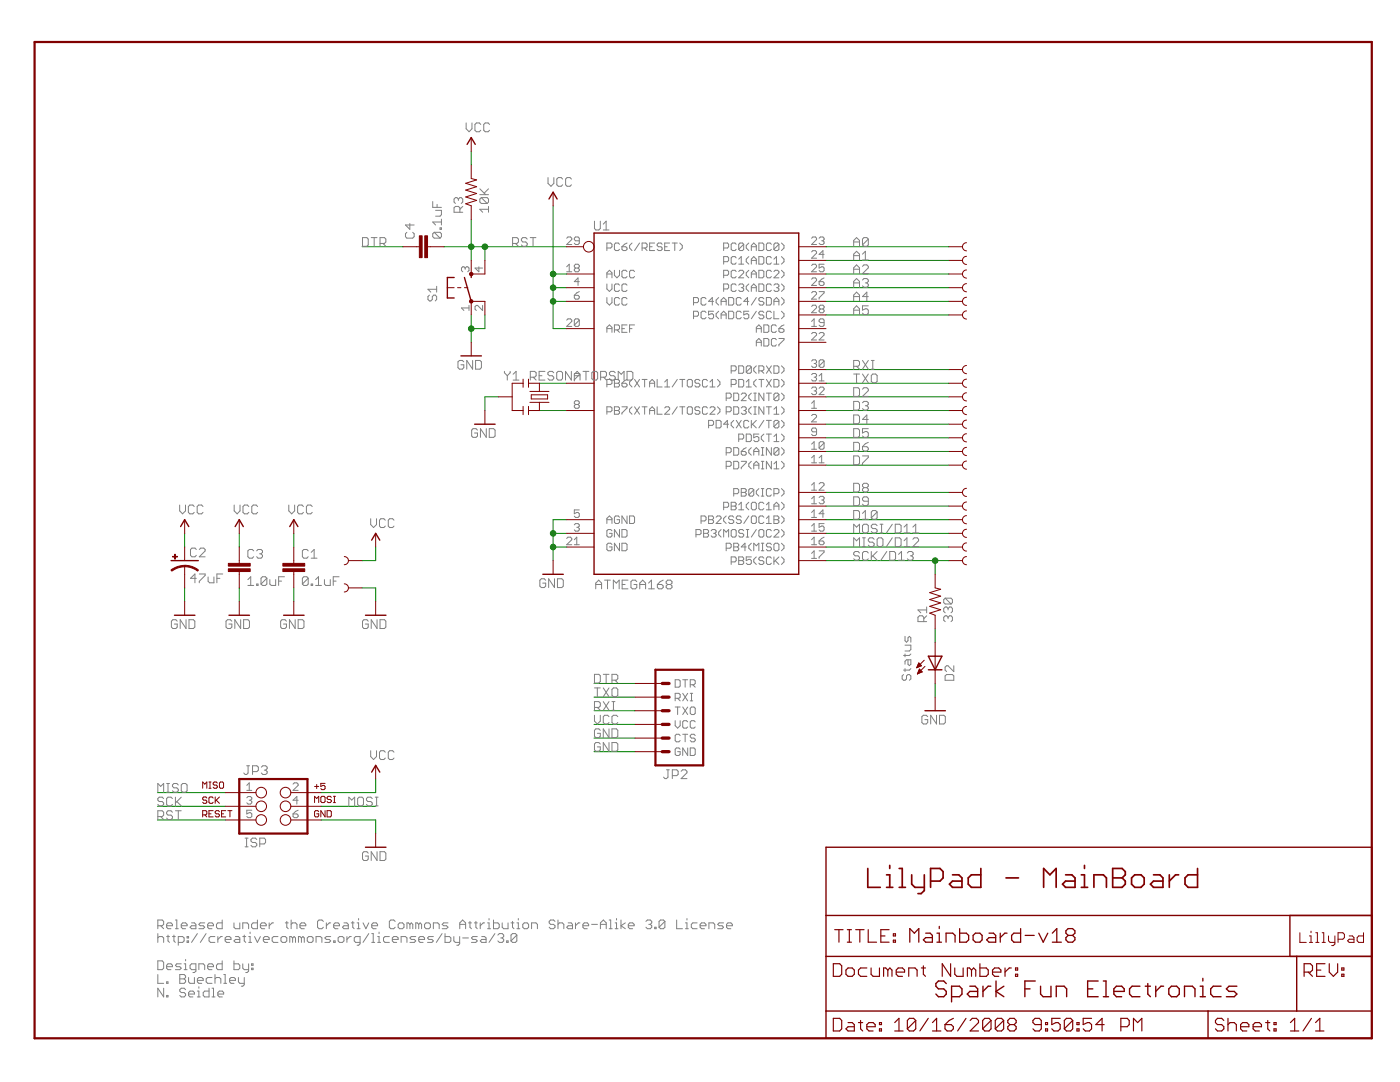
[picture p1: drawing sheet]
<svg xmlns="http://www.w3.org/2000/svg" width="279mm" height="216mm" viewBox="0 0 279 216" stroke-linecap="round" stroke-linejoin="round" font-family="sans-serif">
<g fill="#008000" stroke="#008000" stroke-width=".2">
<path d="M186.6 136.4v2.7z"/>
<path d="M110.4 103.7h2.7z"/>
<path d="M110.4 103.7v2.7z"/>
<path d="M110.4 106.4v2.8z"/>
<path d="M110.4 109.2v2.7z"/>
<path d="M110.4 109.2h2.7z"/>
<path d="M110.4 106.4h2.7z"/>
<path d="M94 62.8v2.8z"/>
<path d="M94 65.6v2.7z"/>
<path d="M96.8 62.8v2.8z"/>
<path d="M94 65.6h2.8z"/>
<path d="M58.6 117.3v2.7z"/>
<path d="M72.3 117.3h2.7z"/>
<path d="M75 117.3v2.7z"/>
<path d="M64.1 163.6h10.9z"/>
<path d="M75 163.6v2.7z"/>
<path d="M36.9 117.3v2.7z"/>
<path d="M47.8 117.3v2.7z"/>
<path d="M96.8 79.2v2.7z"/>
<path d="M96.8 79.2h2.7z"/>
<path d="M118.6 147.3h8.1z"/>
<path d="M118.6 150h8.1z"/>
<path d="M94 30.2v2.7z"/>
<path d="M110.4 60.1h2.7z"/>
<path d="M110.4 57.4v2.7z"/>
<path d="M110.4 54.7v2.7z"/>
<path d="M110.4 54.7h2.7z"/>
<path d="M110.4 57.4h2.7z"/>
<path d="M110.4 41.1v13.6z"/>
<path d="M110.4 60.1v5.5z"/>
<path d="M110.4 65.6h2.7z"/>
<path d="M72.3 111.9h2.7z"/>
<path d="M75 109.2v2.7z"/>
<path d="M64.1 158.2h10.9z"/>
<path d="M75 155.4v2.8z"/>
<path d="M47.8 106.4v2.8z"/>
<path d="M58.6 106.4v2.8z"/>
<path d="M36.9 106.4v2.8z"/>
<path d="M118.6 144.5h8.1z"/>
<path d="M94 43.8v5.4z"/>
<path d="M94 49.2v2.8z"/>
<path d="M96.8 49.2v2.8z"/>
<path d="M94 49.2h2.8z"/>
<path d="M96.8 49.2h16.3z"/>
<path d="M88.6 49.2h5.4z"/>
<path d="M31.4 163.6h13.6z"/>
<path d="M164.8 106.4h24.6z"/>
<path d="M64.1 160.9h10.9z"/>
<path d="M164.8 111.9h21.8z"/>
<path d="M186.6 111.9h2.8z"/>
<path d="M186.6 111.9v2.7z"/>
<path d="M31.4 160.9h13.6z"/>
<path d="M164.8 109.2h24.6z"/>
<path d="M31.4 158.2h13.6z"/>
<path d="M164.8 73.7h24.6z"/>
<path d="M118.6 141.8h8.1z"/>
<path d="M164.8 76.5h24.6z"/>
<path d="M118.6 139.1h8.1z"/>
<path d="M164.8 79.2h24.6z"/>
<path d="M164.8 81.9h24.6z"/>
<path d="M164.8 84.6h24.6z"/>
<path d="M164.8 87.4h24.6z"/>
<path d="M164.8 90.1h24.6z"/>
<path d="M164.8 98.3h24.6z"/>
<path d="M164.8 103.7h24.6z"/>
<path d="M164.8 49.2h24.6z"/>
<path d="M164.8 52h24.6z"/>
<path d="M164.8 54.7h24.6z"/>
<path d="M164.8 57.4h24.6z"/>
<path d="M164.8 60.1h24.6z"/>
<path d="M164.8 62.8h24.6z"/>
<path d="M186.6 125.5v2.7z"/>
<path d="M164.8 92.8h24.6z"/>
<path d="M164.8 101h24.6z"/>
<path d="M107.7 76.5h5.4z"/>
<path d="M107.7 81.9h5.4z"/>
<path d="M72.3 49.2h8.1z"/>
<path d="M118.6 136.4h8.1z"/>
<circle cx="110.4" cy="109.2" r=".55"/>
<circle cx="110.4" cy="106.4" r=".55"/>
<circle cx="94" cy="65.6" r=".55"/>
<circle cx="110.4" cy="54.7" r=".55"/>
<circle cx="110.4" cy="57.4" r=".55"/>
<circle cx="110.4" cy="60.1" r=".55"/>
<circle cx="94" cy="49.2" r=".55"/>
<circle cx="96.8" cy="49.2" r=".55"/>
<circle cx="186.6" cy="111.9" r=".55"/>
</g>
<g fill="#800000" stroke="#800000" stroke-width=".34">
<path d="M173.2 173.3v3.8z"/>
<path d="M173.2 177.1h2.5z"/>
<path d="M176.9 174.6h.7z"/>
<path d="M177.6 174.6v2.5z"/>
<path d="M176.9 177.1h1.3z"/>
<path d="M177.6 172.7v.6z"/>
<path d="M179.5 173.3h.6z"/>
<path d="M180.1 173.3v3.8z"/>
<path d="M179.5 177.1h1.2z"/>
<path d="M181.9 174.6v1.8z"/>
<path d="M181.9 176.4l.7 .7z"/>
<path d="M182.6 177.1h1.9z"/>
<path d="M184.5 174.6v3.1z"/>
<path d="M183.8 178.3l.7-.6z"/>
<path d="M183.2 178.3h.6z"/>
<path d="M185.7 173.3v3.8z"/>
<path d="M185.7 173.3h1.9z"/>
<path d="M187.6 173.3l.6 .6z"/>
<path d="M188.2 173.9v1.3z"/>
<path d="M188.2 175.2l-.6 .6z"/>
<path d="M185.7 175.8h1.9z"/>
<path d="M190.1 174.6h1.2z"/>
<path d="M191.3 174.6l.7 .6z"/>
<path d="M192 175.2v1.9z"/>
<path d="M190.1 177.1h1.9z"/>
<path d="M189.5 176.4l.6 .7z"/>
<path d="M189.5 176.4l.6-.6z"/>
<path d="M190.1 175.8h1.9z"/>
<path d="M195.7 173.3v3.8z"/>
<path d="M193.9 177.1h1.8z"/>
<path d="M193.2 176.4l.7 .7z"/>
<path d="M193.2 175.2v1.2z"/>
<path d="M193.2 175.2l.7-.6z"/>
<path d="M193.9 174.6h1.8z"/>
<path d="M200.8 175.2h2.5z"/>
<path d="M208.3 173.3v3.8z"/>
<path d="M208.3 173.3l1.2 1.3z"/>
<path d="M210.8 173.3l-1.3 1.3z"/>
<path d="M210.8 173.3v3.8z"/>
<path d="M212.7 174.6h1.2z"/>
<path d="M213.9 174.6l.6 .6z"/>
<path d="M214.5 175.2v1.9z"/>
<path d="M212.7 177.1h1.8z"/>
<path d="M212 176.4l.7 .7z"/>
<path d="M212 176.4l.7-.6z"/>
<path d="M212.7 175.8h1.8z"/>
<path d="M215.8 174.6h.6z"/>
<path d="M216.4 174.6v2.5z"/>
<path d="M215.8 177.1h1.3z"/>
<path d="M216.4 172.7v.6z"/>
<path d="M218.3 174.6v2.5z"/>
<path d="M218.3 174.6h1.9z"/>
<path d="M220.2 174.6l.6 .6z"/>
<path d="M220.8 175.2v1.9z"/>
<path d="M222.1 173.3v3.8z"/>
<path d="M222.1 173.3h1.8z"/>
<path d="M223.9 173.3l.7 .6z"/>
<path d="M224.6 173.9v.7z"/>
<path d="M223.9 175.2l.7-.6z"/>
<path d="M223.9 175.2l.7 .6z"/>
<path d="M224.6 175.8v.6z"/>
<path d="M224.6 176.4l-.7 .7z"/>
<path d="M222.1 177.1h1.8z"/>
<path d="M222.1 175.2h1.8z"/>
<path d="M226.5 177.1h1.2z"/>
<path d="M227.7 177.1l.6-.7z"/>
<path d="M228.3 175.2v1.2z"/>
<path d="M227.7 174.6l.6 .6z"/>
<path d="M226.5 174.6h1.2z"/>
<path d="M225.8 175.2l.7-.6z"/>
<path d="M225.8 175.2v1.2z"/>
<path d="M225.8 176.4l.7 .7z"/>
<path d="M230.2 174.6h1.3z"/>
<path d="M231.5 174.6l.6 .6z"/>
<path d="M232.1 175.2v1.9z"/>
<path d="M230.2 177.1h1.9z"/>
<path d="M229.6 176.4l.6 .7z"/>
<path d="M229.6 176.4l.6-.6z"/>
<path d="M230.2 175.8h1.9z"/>
<path d="M233.4 174.6v2.5z"/>
<path d="M233.4 175.8l1.2-1.2z"/>
<path d="M234.6 174.6h.6z"/>
<path d="M239 173.3v3.8z"/>
<path d="M237.1 177.1h1.9z"/>
<path d="M236.5 176.4l.6 .7z"/>
<path d="M236.5 175.2v1.2z"/>
<path d="M236.5 175.2l.6-.6z"/>
<path d="M237.1 174.6h1.9z"/>
</g>
<g fill="#800000" stroke="#800000" stroke-width=".28">
<path d="M188.3 195.7l.5 .6z"/>
<path d="M187.3 195.7h1z"/>
<path d="M187.3 195.7l-.5 .6z"/>
<path d="M186.8 196.3v.5z"/>
<path d="M186.8 196.8l.5 .5z"/>
<path d="M187.3 197.3h1z"/>
<path d="M188.3 197.3l.5 .5z"/>
<path d="M188.8 197.8v.6z"/>
<path d="M188.8 198.4l-.5 .5z"/>
<path d="M187.3 198.9h1z"/>
<path d="M186.8 198.4l.5 .5z"/>
<path d="M189.9 196.8v3.1z"/>
<path d="M189.9 196.8h1.6z"/>
<path d="M191.5 196.8l.5 .5z"/>
<path d="M192 197.3v1.1z"/>
<path d="M192 198.4l-.5 .5z"/>
<path d="M189.9 198.9h1.6z"/>
<path d="M193.5 196.8h1.1z"/>
<path d="M194.6 196.8l.5 .5z"/>
<path d="M195.1 197.3v1.6z"/>
<path d="M193.5 198.9h1.6z"/>
<path d="M193 198.4l.5 .5z"/>
<path d="M193.5 197.8l-.5 .6z"/>
<path d="M193.5 197.8h1.6z"/>
<path d="M196.2 196.8v2.1z"/>
<path d="M196.2 197.8l1-1z"/>
<path d="M197.2 196.8h.5z"/>
<path d="M198.8 195.7v3.2z"/>
<path d="M198.8 197.8l1.5 1.1z"/>
<path d="M198.8 197.8l1.5-1z"/>
<path d="M204.5 195.7v3.2z"/>
<path d="M204.5 195.7h2.1z"/>
<path d="M204.5 197.3h1.1z"/>
<path d="M207.7 196.8v1.6z"/>
<path d="M207.7 198.4l.5 .5z"/>
<path d="M208.2 198.9h1.5z"/>
<path d="M209.7 196.8v2.1z"/>
<path d="M210.8 196.8v2.1z"/>
<path d="M210.8 196.8h1.6z"/>
<path d="M212.4 196.8l.5 .5z"/>
<path d="M212.9 197.3v1.6z"/>
<path d="M217.1 195.7h2.1z"/>
<path d="M217.1 195.7v3.2z"/>
<path d="M217.1 198.9h2.1z"/>
<path d="M217.1 197.3h1z"/>
<path d="M220.2 195.7h.5z"/>
<path d="M220.7 195.7v3.2z"/>
<path d="M220.2 198.9h1z"/>
<path d="M222.8 198.9h1.1z"/>
<path d="M222.3 198.4l.5 .5z"/>
<path d="M222.3 197.3v1.1z"/>
<path d="M222.8 196.8l-.5 .5z"/>
<path d="M222.8 196.8h1.1z"/>
<path d="M223.9 196.8l.5 .5z"/>
<path d="M224.4 197.3v.5z"/>
<path d="M222.3 197.8h2.1z"/>
<path d="M225.9 196.8h1.6z"/>
<path d="M225.9 196.8l-.5 .5z"/>
<path d="M225.4 197.3v1.1z"/>
<path d="M225.4 198.4l.5 .5z"/>
<path d="M225.9 198.9h1.6z"/>
<path d="M229.1 196.3v2.1z"/>
<path d="M229.1 198.4l.5 .5z"/>
<path d="M228.6 196.8h1z"/>
<path d="M230.7 196.8v2.1z"/>
<path d="M230.7 197.8l1-1z"/>
<path d="M231.7 196.8h.5z"/>
<path d="M233.8 198.9h1z"/>
<path d="M234.8 198.9l.6-.5z"/>
<path d="M235.4 197.3v1.1z"/>
<path d="M234.8 196.8l.6 .5z"/>
<path d="M233.8 196.8h1z"/>
<path d="M233.8 196.8l-.5 .5z"/>
<path d="M233.3 197.3v1.1z"/>
<path d="M233.3 198.4l.5 .5z"/>
<path d="M236.4 196.8v2.1z"/>
<path d="M236.4 196.8h1.6z"/>
<path d="M238 196.8l.5 .5z"/>
<path d="M238.5 197.3v1.6z"/>
<path d="M239.5 196.8h.6z"/>
<path d="M240.1 196.8v2.1z"/>
<path d="M239.5 198.9h1.1z"/>
<path d="M240.1 195.2v.5z"/>
<path d="M242.1 196.8h1.6z"/>
<path d="M242.1 196.8l-.5 .5z"/>
<path d="M241.6 197.3v1.1z"/>
<path d="M241.6 198.4l.5 .5z"/>
<path d="M242.1 198.9h1.6z"/>
<path d="M244.8 198.9h1.5z"/>
<path d="M246.3 198.9l.5-.5z"/>
<path d="M246.3 197.8l.5 .6z"/>
<path d="M245.3 197.8h1z"/>
<path d="M244.8 197.3l.5 .5z"/>
<path d="M244.8 197.3l.5-.5z"/>
<path d="M245.3 196.8h1.5z"/>
<path d="M164.8 207.2h76.3z"/>
<path d="M258.8 190.8h15z"/>
<path d="M164.8 201.7v5.5z"/>
<path d="M164.8 201.7h76.3z"/>
<path d="M164.8 190.8v10.9z"/>
<path d="M273.8 190.8v10.9z"/>
<path d="M241.1 201.7v5.5z"/>
<path d="M241.1 201.7h17.7z"/>
<path d="M241.1 207.2h32.7z"/>
<path d="M258.8 190.8v10.9z"/>
<path d="M164.8 190.8h94z"/>
<path d="M258.8 201.7h15z"/>
<path d="M273.8 201.7v5.5z"/>
<path d="M164.8 182.7v8.1z"/>
<path d="M164.8 169.1h109z"/>
<path d="M273.8 169.1v13.6z"/>
<path d="M164.8 182.7h109z"/>
<path d="M164.8 169.1v13.6z"/>
<path d="M273.8 182.7v8.1z"/>
<path d="M118.6 46.5h40.8z"/>
<path d="M159.4 46.5v68.1z"/>
<path d="M118.6 114.6h40.8z"/>
<path d="M118.6 46.5v68.1z"/>
<path d="M188 130.9l-1.4 2.7z"/>
<path d="M185.3 130.9l1.3 2.7z"/>
<path d="M186.6 133.6h1.4z"/>
<path d="M185.3 133.6h1.3z"/>
<path d="M186.6 130.9h1.4z"/>
<path d="M185.3 130.9h1.3z"/>
<path d="M184.6 141.8h4.1z"/>
<path d="M108.3 114.6h4.1z"/>
<path d="M94 54.7v.7z"/>
<path d="M89.3 55.4h1.3z"/>
<path d="M89.3 59.5h1.3z"/>
<path d="M89.3 55.4v2z"/>
<path d="M89.3 57.4v2.1z"/>
<path d="M92.7 55.4l1.3 4.7z"/>
<path d="M94 27.5l.8 1.3z"/>
<path d="M94 27.5l-.8 1.3z"/>
<path d="M92 71h4.1z"/>
<path d="M110.4 38.4l.8 1.3z"/>
<path d="M110.4 38.4l-.8 1.3z"/>
<path d="M56.6 122.8h4.1z"/>
<path d="M75 106.4l.8 1.4z"/>
<path d="M75 106.4l-.8 1.4z"/>
<path d="M72.9 122.8h4.1z"/>
<path d="M257.4 182.7v8.1z"/>
<path d="M257.4 190.8h16.4z"/>
<path d="M257.4 182.7h16.4z"/>
<path d="M75 152.7l.8 1.4z"/>
<path d="M75 152.7l-.8 1.4z"/>
<path d="M72.9 169.1h4.1z"/>
<path d="M34.1 111.9h5.5z"/>
<path d="M58.6 103.7l.9 1.4z"/>
<path d="M58.6 103.7l-.8 1.4z"/>
<path d="M47.8 103.7l.8 1.4z"/>
<path d="M47.8 103.7l-.9 1.4z"/>
<path d="M36.9 103.7l.8 1.4z"/>
<path d="M36.9 103.7l-.9 1.4z"/>
<path d="M45.7 122.8h4.1z"/>
<path d="M34.8 122.8h4.1z"/>
<path d="M94.7 84.6h4.1z"/>
</g>
<g fill="#800000" stroke="#800000" stroke-width=".44">
<path d="M6.9 8.4h266.9z"/>
<path d="M273.8 8.4v198.8z"/>
<path d="M6.9 8.4v198.8z"/>
<path d="M6.9 207.2h266.9z"/>
<path d="M47.8 166.3h13.6z"/>
<path d="M61.4 155.4v10.9z"/>
<path d="M47.8 155.4h13.6z"/>
<path d="M47.8 155.4v10.9z"/>
<path d="M130.8 133.6h9.5z"/>
<path d="M140.3 133.6v19.1z"/>
<path d="M130.8 133.6v19.1z"/>
<path d="M130.8 152.7h9.5z"/>
</g>
<g fill="#800000" stroke="#800000" stroke-width=".23">
<path d="M166.3 203.2v2.5z"/>
<path d="M166.3 205.7h1.3z"/>
<path d="M168 205.3l-.4 .4z"/>
<path d="M168 203.6v1.7z"/>
<path d="M167.6 203.2l.4 .4z"/>
<path d="M166.3 203.2h1.3z"/>
<path d="M169.2 204h.9z"/>
<path d="M170.1 204l.4 .4z"/>
<path d="M170.5 204.4v1.3z"/>
<path d="M169.2 205.7h1.3z"/>
<path d="M168.8 205.3l.4 .4z"/>
<path d="M168.8 205.3l.4-.4z"/>
<path d="M169.2 204.9h1.3z"/>
<path d="M171.7 203.6v1.7z"/>
<path d="M171.7 205.3l.5 .4z"/>
<path d="M171.3 204h.9z"/>
<path d="M173.4 205.7h.8z"/>
<path d="M173 205.3l.4 .4z"/>
<path d="M173 204.4v.9z"/>
<path d="M173 204.4l.4-.4z"/>
<path d="M173.4 204h.8z"/>
<path d="M174.2 204l.5 .4z"/>
<path d="M174.7 204.4v.5z"/>
<path d="M173 204.9h1.7z"/>
<path d="M175.5 204h.4z"/>
<path d="M175.9 204v.4z"/>
<path d="M175.5 204.4h.4z"/>
<path d="M175.5 204v.4z"/>
<path d="M175.5 205.3h.4z"/>
<path d="M175.9 205.3v.4z"/>
<path d="M175.5 205.7h.4z"/>
<path d="M175.5 205.3v.4z"/>
<path d="M178.6 204l.8-.8z"/>
<path d="M179.4 203.2v2.5z"/>
<path d="M178.6 205.7h1.6z"/>
<path d="M181.1 203.6v1.7z"/>
<path d="M181.5 203.2l-.4 .4z"/>
<path d="M181.5 203.2h.8z"/>
<path d="M182.3 203.2l.5 .4z"/>
<path d="M182.8 203.6v1.7z"/>
<path d="M182.8 205.3l-.5 .4z"/>
<path d="M181.5 205.7h.8z"/>
<path d="M181.1 205.3l.4 .4z"/>
<path d="M181.1 205.3l1.7-1.7z"/>
<path d="M185.3 203.2l-1.7 2.5z"/>
<path d="M186.9 203.2l-.8 .8z"/>
<path d="M186.9 203.2v2.5z"/>
<path d="M186.1 205.7h1.7z"/>
<path d="M189.4 203.6l.9-.4z"/>
<path d="M188.6 204.4l.8-.8z"/>
<path d="M188.6 204.4v.9z"/>
<path d="M188.6 205.3l.4 .4z"/>
<path d="M189 205.7h.8z"/>
<path d="M189.8 205.7l.5-.4z"/>
<path d="M190.3 204.9v.4z"/>
<path d="M189.8 204.4l.5 .5z"/>
<path d="M188.6 204.4h1.2z"/>
<path d="M192.8 203.2l-1.7 2.5z"/>
<path d="M193.6 205.7h1.7z"/>
<path d="M193.6 205.7l1.7-1.7z"/>
<path d="M195.3 203.6v.4z"/>
<path d="M194.9 203.2l.4 .4z"/>
<path d="M194 203.2h.9z"/>
<path d="M194 203.2l-.4 .4z"/>
<path d="M196.1 203.6v1.7z"/>
<path d="M196.1 203.6l.4-.4z"/>
<path d="M196.5 203.2h.9z"/>
<path d="M197.4 203.2l.4 .4z"/>
<path d="M197.8 203.6v1.7z"/>
<path d="M197.8 205.3l-.4 .4z"/>
<path d="M196.5 205.7h.9z"/>
<path d="M196.1 205.3l.4 .4z"/>
<path d="M196.1 205.3l1.7-1.7z"/>
<path d="M198.6 203.6v1.7z"/>
<path d="M198.6 203.6l.5-.4z"/>
<path d="M199.1 203.2h.8z"/>
<path d="M199.9 203.2l.4 .4z"/>
<path d="M200.3 203.6v1.7z"/>
<path d="M200.3 205.3l-.4 .4z"/>
<path d="M199.1 205.7h.8z"/>
<path d="M198.6 205.3l.5 .4z"/>
<path d="M200.3 203.6l-1.7 1.7z"/>
<path d="M201.1 203.6l.4-.4z"/>
<path d="M201.5 203.2h.9z"/>
<path d="M202.4 203.2l.4 .4z"/>
<path d="M202.8 203.6v.4z"/>
<path d="M202.8 204l-.4 .4z"/>
<path d="M202.4 204.4l.4 .5z"/>
<path d="M202.8 204.9v.4z"/>
<path d="M202.8 205.3l-.4 .4z"/>
<path d="M201.5 205.7h.9z"/>
<path d="M201.1 205.3l.4 .4z"/>
<path d="M201.1 204.9v.4z"/>
<path d="M201.1 204.9l.4-.5z"/>
<path d="M201.1 204l.4 .4z"/>
<path d="M201.1 203.6v.4z"/>
<path d="M201.5 204.4h.9z"/>
<path d="M206.1 205.3l.5 .4z"/>
<path d="M206.6 205.7h.8z"/>
<path d="M207.8 205.3l-.4 .4z"/>
<path d="M207.8 203.6v1.7z"/>
<path d="M207.4 203.2l.4 .4z"/>
<path d="M206.6 203.2h.8z"/>
<path d="M206.1 203.6l.5-.4z"/>
<path d="M206.1 203.6v.4z"/>
<path d="M206.1 204l.5 .4z"/>
<path d="M206.6 204.4h1.2z"/>
<path d="M208.7 204h.4z"/>
<path d="M209.1 204v.4z"/>
<path d="M208.7 204.4h.4z"/>
<path d="M208.7 204v.4z"/>
<path d="M208.7 205.3h.4z"/>
<path d="M209.1 205.3v.4z"/>
<path d="M208.7 205.7h.4z"/>
<path d="M208.7 205.3v.4z"/>
<path d="M209.9 203.2h1.7z"/>
<path d="M209.9 203.2v1.2z"/>
<path d="M209.9 204.4l.8-.4z"/>
<path d="M210.7 204h.5z"/>
<path d="M211.2 204l.4 .4z"/>
<path d="M211.6 204.4v.9z"/>
<path d="M211.6 205.3l-.4 .4z"/>
<path d="M210.3 205.7h.9z"/>
<path d="M209.9 205.3l.4 .4z"/>
<path d="M212.4 203.6v1.7z"/>
<path d="M212.4 203.6l.4-.4z"/>
<path d="M212.8 203.2h.9z"/>
<path d="M213.7 203.2l.4 .4z"/>
<path d="M214.1 203.6v1.7z"/>
<path d="M214.1 205.3l-.4 .4z"/>
<path d="M212.8 205.7h.9z"/>
<path d="M212.4 205.3l.4 .4z"/>
<path d="M214.1 203.6l-1.7 1.7z"/>
<path d="M214.9 204h.4z"/>
<path d="M215.3 204v.4z"/>
<path d="M214.9 204.4h.4z"/>
<path d="M214.9 204v.4z"/>
<path d="M214.9 205.3h.4z"/>
<path d="M215.3 205.3v.4z"/>
<path d="M214.9 205.7h.4z"/>
<path d="M214.9 205.3v.4z"/>
<path d="M216.2 203.2h1.6z"/>
<path d="M216.2 203.2v1.2z"/>
<path d="M216.2 204.4l.8-.4z"/>
<path d="M217 204h.4z"/>
<path d="M217.4 204l.4 .4z"/>
<path d="M217.8 204.4v.9z"/>
<path d="M217.8 205.3l-.4 .4z"/>
<path d="M216.6 205.7h.8z"/>
<path d="M216.2 205.3l.4 .4z"/>
<path d="M219.9 203.2v2.5z"/>
<path d="M219.9 203.2l-1.2 1.2z"/>
<path d="M218.7 204.4h1.7z"/>
<path d="M223.7 203.2v2.5z"/>
<path d="M223.7 203.2h1.3z"/>
<path d="M225 203.2l.4 .4z"/>
<path d="M225.4 203.6v.8z"/>
<path d="M225.4 204.4l-.4 .5z"/>
<path d="M223.7 204.9h1.3z"/>
<path d="M226.2 203.2v2.5z"/>
<path d="M226.2 203.2l.8 .8z"/>
<path d="M227 204l.9-.8z"/>
<path d="M227.9 203.2v2.5z"/>
<path d="M243.8 203.2l.4 .4z"/>
<path d="M243 203.2h.8z"/>
<path d="M243 203.2l-.4 .4z"/>
<path d="M242.6 203.6v.4z"/>
<path d="M242.6 204l.4 .4z"/>
<path d="M243 204.4h.8z"/>
<path d="M243.8 204.4l.4 .5z"/>
<path d="M244.2 204.9v.4z"/>
<path d="M244.2 205.3l-.4 .4z"/>
<path d="M243 205.7h.8z"/>
<path d="M242.6 205.3l.4 .4z"/>
<path d="M245.1 203.2v2.5z"/>
<path d="M245.1 204.4l.4-.4z"/>
<path d="M245.5 204h.8z"/>
<path d="M246.3 204l.4 .4z"/>
<path d="M246.7 204.4v1.3z"/>
<path d="M248 205.7h.8z"/>
<path d="M247.6 205.3l.4 .4z"/>
<path d="M247.6 204.4v.9z"/>
<path d="M247.6 204.4l.4-.4z"/>
<path d="M248 204h.8z"/>
<path d="M248.8 204l.4 .4z"/>
<path d="M249.2 204.4v.5z"/>
<path d="M247.6 204.9h1.6z"/>
<path d="M250.5 205.7h.8z"/>
<path d="M250.1 205.3l.4 .4z"/>
<path d="M250.1 204.4v.9z"/>
<path d="M250.1 204.4l.4-.4z"/>
<path d="M250.5 204h.8z"/>
<path d="M251.3 204l.5 .4z"/>
<path d="M251.8 204.4v.5z"/>
<path d="M250.1 204.9h1.7z"/>
<path d="M253 203.6v1.7z"/>
<path d="M253 205.3l.4 .4z"/>
<path d="M252.6 204h.8z"/>
<path d="M254.3 204h.4z"/>
<path d="M254.7 204v.4z"/>
<path d="M254.3 204.4h.4z"/>
<path d="M254.3 204v.4z"/>
<path d="M254.3 205.3h.4z"/>
<path d="M254.7 205.3v.4z"/>
<path d="M254.3 205.7h.4z"/>
<path d="M254.3 205.3v.4z"/>
<path d="M257.5 204l.9-.8z"/>
<path d="M258.4 203.2v2.5z"/>
<path d="M257.5 205.7h1.7z"/>
<path d="M261.7 203.2l-1.6 2.5z"/>
<path d="M263.4 203.2l-.8 .8z"/>
<path d="M263.4 203.2v2.5z"/>
<path d="M262.6 205.7h1.6z"/>
<path d="M260.3 192.3v2.5z"/>
<path d="M260.3 192.3h1.2z"/>
<path d="M261.5 192.3l.4 .4z"/>
<path d="M261.9 192.7v.9z"/>
<path d="M261.5 194l.4-.4z"/>
<path d="M260.3 194h1.2z"/>
<path d="M261.1 194l.8 .8z"/>
<path d="M262.8 192.3h1.6z"/>
<path d="M262.8 192.3v2.5z"/>
<path d="M262.8 194.8h1.6z"/>
<path d="M262.8 193.6h.8z"/>
<path d="M265.3 192.3v1.7z"/>
<path d="M265.3 194l.8 .8z"/>
<path d="M266.1 194.8l.9-.8z"/>
<path d="M267 192.3v1.7z"/>
<path d="M267.8 193.1h.4z"/>
<path d="M268.2 193.1v.5z"/>
<path d="M267.8 193.6h.4z"/>
<path d="M267.8 193.1v.5z"/>
<path d="M267.8 194.4h.4z"/>
<path d="M268.2 194.4v.4z"/>
<path d="M267.8 194.8h.4z"/>
<path d="M267.8 194.4v.4z"/>
<path d="M167.4 185.5v2.5z"/>
<path d="M166.6 185.5h1.7z"/>
<path d="M169.1 188h.8z"/>
<path d="M169.5 185.5v2.5z"/>
<path d="M169.1 185.5h.8z"/>
<path d="M171.6 185.5v2.5z"/>
<path d="M170.8 185.5h1.6z"/>
<path d="M173.3 185.5v2.5z"/>
<path d="M173.3 188h1.6z"/>
<path d="M175.8 185.5h1.6z"/>
<path d="M175.8 185.5v2.5z"/>
<path d="M175.8 188h1.6z"/>
<path d="M175.8 186.8h.8z"/>
<path d="M178.3 186.3h.4z"/>
<path d="M178.7 186.3v.5z"/>
<path d="M178.3 186.8h.4z"/>
<path d="M178.3 186.3v.5z"/>
<path d="M178.3 187.6h.4z"/>
<path d="M178.7 187.6v.4z"/>
<path d="M178.3 188h.4z"/>
<path d="M178.3 187.6v.4z"/>
<path d="M166.3 192.3v2.5z"/>
<path d="M166.3 194.8h1.3z"/>
<path d="M168 194.4l-.4 .4z"/>
<path d="M168 192.7v1.7z"/>
<path d="M167.6 192.3l.4 .4z"/>
<path d="M166.3 192.3h1.3z"/>
<path d="M169.2 194.8h.9z"/>
<path d="M170.1 194.8l.4-.4z"/>
<path d="M170.5 193.6v.8z"/>
<path d="M170.1 193.1l.4 .5z"/>
<path d="M169.2 193.1h.9z"/>
<path d="M169.2 193.1l-.4 .5z"/>
<path d="M168.8 193.6v.8z"/>
<path d="M168.8 194.4l.4 .4z"/>
<path d="M171.7 193.1h1.3z"/>
<path d="M171.7 193.1l-.4 .5z"/>
<path d="M171.3 193.6v.8z"/>
<path d="M171.3 194.4l.4 .4z"/>
<path d="M171.7 194.8h1.3z"/>
<path d="M173.8 193.1v1.3z"/>
<path d="M173.8 194.4l.4 .4z"/>
<path d="M174.2 194.8h1.3z"/>
<path d="M175.5 193.1v1.7z"/>
<path d="M176.3 193.1v1.7z"/>
<path d="M176.3 193.1h.5z"/>
<path d="M176.8 193.1l.4 .5z"/>
<path d="M177.2 193.6v1.2z"/>
<path d="M177.6 193.1l-.4 .5z"/>
<path d="M177.6 193.1l.4 .5z"/>
<path d="M178 193.6v1.2z"/>
<path d="M179.3 194.8h.8z"/>
<path d="M178.9 194.4l.4 .4z"/>
<path d="M178.9 193.6v.8z"/>
<path d="M179.3 193.1l-.4 .5z"/>
<path d="M179.3 193.1h.8z"/>
<path d="M180.1 193.1l.4 .5z"/>
<path d="M180.5 193.6v.4z"/>
<path d="M178.9 194h1.6z"/>
<path d="M181.4 193.1v1.7z"/>
<path d="M181.4 193.1h1.2z"/>
<path d="M182.6 193.1l.4 .5z"/>
<path d="M183 193.6v1.2z"/>
<path d="M184.3 192.7v1.7z"/>
<path d="M184.3 194.4l.4 .4z"/>
<path d="M183.9 193.1h.8z"/>
<path d="M188 192.3v2.5z"/>
<path d="M188 192.3l1.7 2.5z"/>
<path d="M189.7 192.3v2.5z"/>
<path d="M190.5 193.1v1.3z"/>
<path d="M190.5 194.4l.5 .4z"/>
<path d="M191 194.8h1.2z"/>
<path d="M192.2 193.1v1.7z"/>
<path d="M193.1 193.1v1.7z"/>
<path d="M193.1 193.1h.4z"/>
<path d="M193.5 193.1l.4 .5z"/>
<path d="M193.9 193.6v1.2z"/>
<path d="M193.9 193.6l.4-.5z"/>
<path d="M194.3 193.1l.4 .5z"/>
<path d="M194.7 193.6v1.2z"/>
<path d="M195.6 192.3v2.5z"/>
<path d="M195.6 194.8h1.2z"/>
<path d="M197.2 194.4l-.4 .4z"/>
<path d="M197.2 193.6v.8z"/>
<path d="M196.8 193.1l.4 .5z"/>
<path d="M195.6 193.1h1.2z"/>
<path d="M198.5 194.8h.8z"/>
<path d="M198.1 194.4l.4 .4z"/>
<path d="M198.1 193.6v.8z"/>
<path d="M198.1 193.6l.4-.5z"/>
<path d="M198.5 193.1h.8z"/>
<path d="M199.3 193.1l.4 .5z"/>
<path d="M199.7 193.6v.4z"/>
<path d="M198.1 194h1.6z"/>
<path d="M200.6 193.1v1.7z"/>
<path d="M200.6 194l.8-.9z"/>
<path d="M201.4 193.1h.4z"/>
<path d="M202.7 193.1h.4z"/>
<path d="M203.1 193.1v.5z"/>
<path d="M202.7 193.6h.4z"/>
<path d="M202.7 193.1v.5z"/>
<path d="M202.7 194.4h.4z"/>
<path d="M203.1 194.4v.4z"/>
<path d="M202.7 194.8h.4z"/>
<path d="M202.7 194.4v.4z"/>
</g>
<g fill="#800000" stroke="#800000" stroke-width=".25">
<path d="M181.6 185.3v2.7z"/>
<path d="M181.6 185.3l.9 .9z"/>
<path d="M183.4 185.3l-.9 .9z"/>
<path d="M183.4 185.3v2.7z"/>
<path d="M184.7 186.2h.9z"/>
<path d="M185.6 186.2l.5 .4z"/>
<path d="M186.1 186.6v1.4z"/>
<path d="M184.7 188h1.4z"/>
<path d="M184.3 187.5l.4 .5z"/>
<path d="M184.3 187.5l.4-.4z"/>
<path d="M184.7 187.1h1.4z"/>
<path d="M187 186.2h.5z"/>
<path d="M187.5 186.2v1.8z"/>
<path d="M187 188h.9z"/>
<path d="M187.5 184.8v.5z"/>
<path d="M188.8 186.2v1.8z"/>
<path d="M188.8 186.2h1.3z"/>
<path d="M190.1 186.2l.5 .4z"/>
<path d="M190.6 186.6v1.4z"/>
<path d="M191.5 185.3v2.7z"/>
<path d="M191.5 188h1.3z"/>
<path d="M192.8 188l.5-.5z"/>
<path d="M193.3 186.6v.9z"/>
<path d="M192.8 186.2l.5 .4z"/>
<path d="M191.5 186.2h1.3z"/>
<path d="M194.7 188h.9z"/>
<path d="M196 187.5l-.4 .5z"/>
<path d="M196 186.6v.9z"/>
<path d="M195.6 186.2l.4 .4z"/>
<path d="M194.7 186.2h.9z"/>
<path d="M194.2 186.6l.5-.4z"/>
<path d="M194.2 186.6v.9z"/>
<path d="M194.2 187.5l.5 .5z"/>
<path d="M197.4 186.2h.9z"/>
<path d="M198.3 186.2l.4 .4z"/>
<path d="M198.7 186.6v1.4z"/>
<path d="M197.4 188h1.3z"/>
<path d="M196.9 187.5l.5 .5z"/>
<path d="M196.9 187.5l.5-.4z"/>
<path d="M197.4 187.1h1.3z"/>
<path d="M199.6 186.2v1.8z"/>
<path d="M199.6 187.1l.9-.9z"/>
<path d="M200.5 186.2h.5z"/>
<path d="M203.7 185.3v2.7z"/>
<path d="M202.3 188h1.4z"/>
<path d="M201.9 187.5l.4 .5z"/>
<path d="M201.9 186.6v.9z"/>
<path d="M201.9 186.6l.4-.4z"/>
<path d="M202.3 186.2h1.4z"/>
<path d="M204.6 186.6h1.8z"/>
<path d="M207.3 186.2l.9 1.8z"/>
<path d="M209.1 186.2l-.9 1.8z"/>
<path d="M210.9 185.3l-.9 .9z"/>
<path d="M210.9 185.3v2.7z"/>
<path d="M210 188h1.8z"/>
<path d="M212.7 185.7l.5-.4z"/>
<path d="M213.2 185.3h.9z"/>
<path d="M214.1 185.3l.4 .4z"/>
<path d="M214.5 185.7v.5z"/>
<path d="M214.1 186.6l.4-.4z"/>
<path d="M214.1 186.6l.4 .5z"/>
<path d="M214.5 187.1v.4z"/>
<path d="M214.5 187.5l-.4 .5z"/>
<path d="M213.2 188h.9z"/>
<path d="M212.7 187.5l.5 .5z"/>
<path d="M212.7 187.1v.4z"/>
<path d="M212.7 187.1l.5-.5z"/>
<path d="M212.7 186.2l.5 .4z"/>
<path d="M212.7 185.7v.5z"/>
<path d="M213.2 186.6h.9z"/>
</g>
<g fill="#800000" stroke="#800000" stroke-width=".2">
<path d="M159.4 111.9h5.4z"/>
<path d="M113.1 81.9h5.5z"/>
<path d="M113.1 76.5h5.5z"/>
<path d="M113.1 106.4h5.5z"/>
<path d="M113.1 109.2h5.5z"/>
<path d="M113.1 57.4h5.5z"/>
<path d="M113.1 60.1h5.5z"/>
<path d="M113.1 103.7h5.5z"/>
<path d="M113.1 65.6h5.5z"/>
<path d="M113.1 54.7h5.5z"/>
<path d="M159.4 109.2h5.4z"/>
<path d="M159.4 106.4h5.4z"/>
<path d="M159.4 103.7h5.4z"/>
<path d="M159.4 101h5.4z"/>
<path d="M159.4 98.3h5.4z"/>
<path d="M159.4 92.8h5.4z"/>
<path d="M159.4 90.1h5.4z"/>
<path d="M159.4 87.4h5.4z"/>
<path d="M159.4 84.6h5.4z"/>
<path d="M159.4 81.9h5.4z"/>
<path d="M159.4 79.2h5.4z"/>
<path d="M159.4 76.5h5.4z"/>
<path d="M159.4 73.7h5.4z"/>
<path d="M159.4 68.3h5.4z"/>
<path d="M159.4 65.6h5.4z"/>
<path d="M159.4 62.8h5.4z"/>
<path d="M159.4 60.1h5.4z"/>
<path d="M159.4 57.4h5.4z"/>
<path d="M159.4 54.7h5.4z"/>
<path d="M159.4 52h5.4z"/>
<path d="M159.4 49.2h5.4z"/>
<path d="M113.1 49.2h3.3z"/>
<path d="M189.4 52h2.7z"/>
<path d="M189.4 54.7h2.7z"/>
<path d="M189.4 57.4h2.7z"/>
<path d="M189.4 60.1h2.7z"/>
<path d="M189.4 62.8h2.7z"/>
<path d="M189.4 98.3h2.7z"/>
<path d="M189.4 101h2.7z"/>
<path d="M189.4 103.7h2.7z"/>
<path d="M189.4 106.4h2.7z"/>
<path d="M189.4 109.2h2.7z"/>
<path d="M189.4 111.9h2.7z"/>
<path d="M189.4 90.1h2.7z"/>
<path d="M189.4 87.4h2.7z"/>
<path d="M189.4 84.6h2.7z"/>
<path d="M189.4 81.9h2.7z"/>
<path d="M189.4 79.2h2.7z"/>
<path d="M189.4 76.5h2.7z"/>
<path d="M189.4 73.7h2.7z"/>
<path d="M189.4 92.8h2.7z"/>
<path d="M186.6 133.6v2.8z"/>
<path d="M186.6 128.2v2.7z"/>
<path d="M186.6 130.9v2.7z"/>
<path d="M184.4 131.7l-1.5 1.5z"/>
<path d="M184.6 133l-1.5 1.5z"/>
<path d="M183.4 132.3l-.5 .9z"/>
<path d="M183.4 132.3l.5 .5z"/>
<path d="M182.9 133.2l1-.4z"/>
<path d="M183 133.1h.2z"/>
<path d="M183 133h.5z"/>
<path d="M183.1 132.9h.7z"/>
<path d="M183.2 132.7h.6z"/>
<path d="M183.2 132.6h.5z"/>
<path d="M183.3 132.5h.2z"/>
<path d="M183.5 133.5l-.4 1z"/>
<path d="M183.5 133.5l.5 .6z"/>
<path d="M183.1 134.5l.9-.4z"/>
<path d="M183.2 134.3h.3z"/>
<path d="M183.2 134.2h.6z"/>
<path d="M183.3 134h.7z"/>
<path d="M183.3 133.9h.6z"/>
<path d="M183.4 133.8h.4z"/>
<path d="M183.4 133.6h.2z"/>
<path d="M186.6 114.6v2.7z"/>
<path d="M186.6 122.8v2.7z"/>
<path d="M185.5 122.3l1.1 .5z"/>
<path d="M185.5 122.3l2.2-.6z"/>
<path d="M185.5 121l2.2 .7z"/>
<path d="M185.5 121l2.2-.7z"/>
<path d="M185.5 119.6l2.2 .7z"/>
<path d="M185.5 119.6l2.2-.6z"/>
<path d="M185.5 118.3l2.2 .7z"/>
<path d="M185.5 118.3l2.2-.7z"/>
<path d="M186.6 117.3l1.1 .3z"/>
<path d="M186.6 139.1v2.7z"/>
<path d="M110.4 111.9v2.7z"/>
<path d="M94 60.1v2.7z"/>
<path d="M94 52v2.7z"/>
<path d="M96.8 52v2.7z"/>
<path d="M96.8 60.1v2.7z"/>
<path d="M91.3 57.4h.7z"/>
<path d="M92.7 57.4h.7z"/>
<path d="M89.3 57.4h1.3z"/>
<path d="M94 54.7h2.8z"/>
<path d="M94 60.1h2.8z"/>
<path d="M94 32.9v2.7z"/>
<path d="M94 41.1v2.7z"/>
<path d="M92.9 40.7l1.1 .4z"/>
<path d="M92.9 40.7l2.2-.7z"/>
<path d="M92.9 39.3l2.2 .7z"/>
<path d="M92.9 39.3l2.2-.7z"/>
<path d="M92.9 37.9l2.2 .7z"/>
<path d="M92.9 37.9l2.2-.6z"/>
<path d="M92.9 36.6l2.2 .7z"/>
<path d="M92.9 36.6l2.2-.7z"/>
<path d="M94 35.6l1.1 .3z"/>
<path d="M94 27.5v2.7z"/>
<path d="M94 68.3v2.7z"/>
<path d="M110.4 38.4v2.7z"/>
<path d="M58.6 109.2v2.7z"/>
<path d="M58.6 114.6v2.7z"/>
<path d="M58.6 111.9v.5z"/>
<path d="M58.6 114v.6z"/>
<path d="M58.6 120v2.8z"/>
<path d="M69.5 111.9h2.8z"/>
<path d="M69.5 117.3h2.8z"/>
<path d="M75 106.4v2.8z"/>
<path d="M75 120v2.8z"/>
<path d="M189.4 49.2h2.7z"/>
<path d="M259.4 186.1v1.9z"/>
<path d="M259.4 188h1.3z"/>
<path d="M261.3 186.8h.3z"/>
<path d="M261.6 186.8v1.2z"/>
<path d="M261.3 188h.7z"/>
<path d="M261.6 185.8v.3z"/>
<path d="M262.6 186.1h.3z"/>
<path d="M262.9 186.1v1.9z"/>
<path d="M262.6 188h.6z"/>
<path d="M263.9 186.1h.3z"/>
<path d="M264.2 186.1v1.9z"/>
<path d="M263.9 188h.6z"/>
<path d="M265.1 186.8v.9z"/>
<path d="M265.1 187.7l.4 .3z"/>
<path d="M265.5 188h.9z"/>
<path d="M266.4 186.8v1.6z"/>
<path d="M266.4 188.4l-.3 .3z"/>
<path d="M265.8 188.7h.3z"/>
<path d="M267 186.1v1.9z"/>
<path d="M267 186.1h1z"/>
<path d="M268 186.1l.3 .3z"/>
<path d="M268.3 186.4v.7z"/>
<path d="M268.3 187.1l-.3 .3z"/>
<path d="M267 187.4h1z"/>
<path d="M269.3 186.8h.6z"/>
<path d="M269.9 186.8l.3 .3z"/>
<path d="M270.2 187.1v.9z"/>
<path d="M269.3 188h.9z"/>
<path d="M268.9 187.7l.4 .3z"/>
<path d="M268.9 187.7l.4-.3z"/>
<path d="M269.3 187.4h.9z"/>
<path d="M272.1 186.1v1.9z"/>
<path d="M271.2 188h.9z"/>
<path d="M270.8 187.7l.4 .3z"/>
<path d="M270.8 187.1v.6z"/>
<path d="M271.2 186.8l-.4 .3z"/>
<path d="M271.2 186.8h.9z"/>
<path d="M45 158.2h6.1z"/>
<path d="M58 158.2h6.1z"/>
<path d="M45 160.9h6.1z"/>
<path d="M58 160.9h6.1z"/>
<path d="M45 163.6h6.1z"/>
<path d="M58 163.6h6.1z"/>
<path d="M62.8 158.9v1.2z"/>
<path d="M62.8 158.9l.4 .4z"/>
<path d="M63.6 158.9l-.4 .4z"/>
<path d="M63.6 158.9v1.2z"/>
<path d="M64.2 158.9h.5z"/>
<path d="M64 159.1l.2-.2z"/>
<path d="M64 159.1v.8z"/>
<path d="M64 159.9l.2 .2z"/>
<path d="M64.2 160.1h.5z"/>
<path d="M64.7 160.1l.2-.2z"/>
<path d="M64.9 159.1v.8z"/>
<path d="M64.7 158.9l.2 .2z"/>
<path d="M65.9 158.9l.2 .2z"/>
<path d="M65.5 158.9h.4z"/>
<path d="M65.3 159.1l.2-.2z"/>
<path d="M65.3 159.1v.2z"/>
<path d="M65.3 159.3l.2 .2z"/>
<path d="M65.5 159.5h.4z"/>
<path d="M65.9 159.5l.2 .2z"/>
<path d="M66.1 159.7v.2z"/>
<path d="M66.1 159.9l-.2 .2z"/>
<path d="M65.5 160.1h.4z"/>
<path d="M65.3 159.9l.2 .2z"/>
<path d="M66.5 160.1h.5z"/>
<path d="M66.7 158.9v1.2z"/>
<path d="M66.5 158.9h.5z"/>
<path d="M40.4 161.8v1.2z"/>
<path d="M40.4 161.8h.7z"/>
<path d="M41.1 161.8l.2 .2z"/>
<path d="M41.3 162v.4z"/>
<path d="M41.3 162.4l-.2 .2z"/>
<path d="M40.4 162.6h.7z"/>
<path d="M40.9 162.6l.4 .4z"/>
<path d="M41.7 161.8h.8z"/>
<path d="M41.7 161.8v1.2z"/>
<path d="M41.7 163h.8z"/>
<path d="M41.7 162.4h.4z"/>
<path d="M43.6 161.8l.2 .2z"/>
<path d="M43.2 161.8h.4z"/>
<path d="M42.9 162l.3-.2z"/>
<path d="M42.9 162v.2z"/>
<path d="M42.9 162.2l.3 .2z"/>
<path d="M43.2 162.4h.4z"/>
<path d="M43.6 162.4l.2 .2z"/>
<path d="M43.8 162.6v.2z"/>
<path d="M43.8 162.8l-.2 .2z"/>
<path d="M43.2 163h.4z"/>
<path d="M42.9 162.8l.3 .2z"/>
<path d="M44.2 161.8h.8z"/>
<path d="M44.2 161.8v1.2z"/>
<path d="M44.2 163h.8z"/>
<path d="M44.2 162.4h.4z"/>
<path d="M45.9 161.8v1.2z"/>
<path d="M45.5 161.8h.8z"/>
<path d="M41.1 159l.2 .2z"/>
<path d="M40.7 159h.4z"/>
<path d="M40.7 159l-.3 .2z"/>
<path d="M40.4 159.2v.2z"/>
<path d="M40.4 159.4l.3 .3z"/>
<path d="M40.7 159.7h.4z"/>
<path d="M41.1 159.7l.2 .2z"/>
<path d="M41.3 159.9v.2z"/>
<path d="M41.3 160.1l-.2 .2z"/>
<path d="M40.7 160.3h.4z"/>
<path d="M40.4 160.1l.3 .2z"/>
<path d="M42.3 159l.2 .2z"/>
<path d="M41.9 159h.4z"/>
<path d="M41.9 159l-.2 .2z"/>
<path d="M41.7 159.2v.9z"/>
<path d="M41.7 160.1l.2 .2z"/>
<path d="M41.9 160.3h.4z"/>
<path d="M42.3 160.3l.2-.2z"/>
<path d="M42.9 159v1.3z"/>
<path d="M43.8 159l-.9 .9z"/>
<path d="M43.2 159.7l.6 .6z"/>
<path d="M40.4 156v1.3z"/>
<path d="M40.4 156l.5 .5z"/>
<path d="M41.3 156l-.4 .5z"/>
<path d="M41.3 156v1.3z"/>
<path d="M41.7 157.3h.4z"/>
<path d="M41.9 156v1.3z"/>
<path d="M41.7 156h.4z"/>
<path d="M43.2 156l.2 .3z"/>
<path d="M42.8 156h.4z"/>
<path d="M42.8 156l-.3 .3z"/>
<path d="M42.5 156.3v.2z"/>
<path d="M42.5 156.5l.3 .2z"/>
<path d="M42.8 156.7h.4z"/>
<path d="M43.2 156.7l.2 .2z"/>
<path d="M43.4 156.9v.2z"/>
<path d="M43.4 157.1l-.2 .2z"/>
<path d="M42.8 157.3h.4z"/>
<path d="M42.5 157.1l.3 .2z"/>
<path d="M44 156h.4z"/>
<path d="M44 156l-.2 .3z"/>
<path d="M43.8 156.3v.8z"/>
<path d="M43.8 157.1l.2 .2z"/>
<path d="M44 157.3h.4z"/>
<path d="M44.6 157.1l-.2 .2z"/>
<path d="M44.6 156.3v.8z"/>
<path d="M44.4 156l.2 .3z"/>
<path d="M62.8 156.9h.8z"/>
<path d="M63.2 156.5v.9z"/>
<path d="M64 156.3h.9z"/>
<path d="M64 156.3v.6z"/>
<path d="M64 156.9l.5-.2z"/>
<path d="M64.5 156.7h.2z"/>
<path d="M64.7 156.7l.2 .2z"/>
<path d="M64.9 156.9v.5z"/>
<path d="M64.7 157.6l.2-.2z"/>
<path d="M64.2 157.6h.5z"/>
<path d="M64 157.4l.2 .2z"/>
<path d="M63.4 161.8l.2 .2z"/>
<path d="M63 161.8h.4z"/>
<path d="M62.8 162l.2-.2z"/>
<path d="M62.8 162v.8z"/>
<path d="M62.8 162.8l.2 .2z"/>
<path d="M63 163h.4z"/>
<path d="M63.6 162.8l-.2 .2z"/>
<path d="M63.6 162.4v.4z"/>
<path d="M63.2 162.4h.4z"/>
<path d="M64 161.8v1.2z"/>
<path d="M64 161.8l.9 1.2z"/>
<path d="M64.9 161.8v1.2z"/>
<path d="M65.3 161.8v1.2z"/>
<path d="M65.3 163h.6z"/>
<path d="M65.9 163l.2-.2z"/>
<path d="M66.1 162v.8z"/>
<path d="M65.9 161.8l.2 .2z"/>
<path d="M65.3 161.8h.6z"/>
<path d="M75 152.7v2.7z"/>
<path d="M75 166.3v2.8z"/>
<path d="M36.9 113v1.6z"/>
<path d="M36.9 109.2v2.7z"/>
<path d="M36.9 114.6v2.7z"/>
<path d="M47.8 109.2v2.7z"/>
<path d="M47.8 114.6v2.7z"/>
<path d="M47.8 111.9v.5z"/>
<path d="M47.8 114v.6z"/>
<path d="M58.6 103.7v2.7z"/>
<path d="M47.8 103.7v2.7z"/>
<path d="M36.9 103.7v2.7z"/>
<path d="M47.8 120v2.8z"/>
<path d="M36.9 120v2.8z"/>
<path d="M107.7 80.3v1.6z"/>
<path d="M107.7 76.5v1.6z"/>
<path d="M106 78.8h3.3z"/>
<path d="M106 78.8v.8z"/>
<path d="M106 79.6h3.3z"/>
<path d="M109.3 78.8v.8z"/>
<path d="M107.7 80.3h1.9z"/>
<path d="M105.7 80.3h2z"/>
<path d="M107.7 78.1h1.9z"/>
<path d="M105.7 78.1h2z"/>
<path d="M105.5 81.9h2.2z"/>
<path d="M105.5 81.9v.8z"/>
<path d="M105.5 81.1v.8z"/>
<path d="M104.4 81.9v.8z"/>
<path d="M104.4 81.1v.8z"/>
<path d="M102.2 81.9h2.2z"/>
<path d="M104.4 76.5v.8z"/>
<path d="M104.4 75.6v.9z"/>
<path d="M102.2 76.5h2.2z"/>
<path d="M105.5 76.5v.8z"/>
<path d="M105.5 75.6v.9z"/>
<path d="M105.5 76.5h2.2z"/>
<path d="M102.2 79.2v2.7z"/>
<path d="M102.2 76.5v2.7z"/>
<path d="M99.5 79.2h2.7z"/>
<path d="M96.8 81.9v2.7z"/>
<path d="M126.7 136.4h5.5z"/>
<path d="M126.7 139.1h5.5z"/>
<path d="M126.7 141.8h5.5z"/>
<path d="M126.7 144.5h5.5z"/>
<path d="M126.7 147.3h5.5z"/>
<path d="M126.7 150h5.5z"/>
<path d="M80.4 49.2h2.7z"/>
<path d="M85.9 49.2h2.7z"/>
<path d="M83.1 49.2h.6z"/>
<path d="M85.3 49.2h.6z"/>
<path d="M36.9 112.8h.2a4.3 4.3 0 0 1 2.5 .9l-.2 .3-1.4-.8-1.1-.1z" fill-rule="evenodd"/>
<path d="M34.1 113.7l1.3-.6 1.5-.3v.3l-1.7 .3-.9 .6z" fill-rule="evenodd"/>
<circle cx="94" cy="60.1" r=".36"/>
<circle cx="94" cy="54.7" r=".35"/>
</g>
<g fill="none" stroke="#800000" stroke-width=".2">
<path d="M192.9 51.1a.81 .81 0 0 0-.8 .9 .81 .81 0 0 0 .8 .8M192.9 53.9a.81 .81 0 0 0-.8 .8 .81 .81 0 0 0 .8 .8M192.9 56.6a.81 .81 0 0 0-.8 .8 .81 .81 0 0 0 .8 .8M192.9 59.3a.81 .81 0 0 0-.8 .8 .81 .81 0 0 0 .8 .8M192.9 48.4a.81 .81 0 0 0-.8 .8 .81 .81 0 0 0 .8 .9M192.9 62a.81 .81 0 0 0-.8 .9 .81 .81 0 0 0 .8 .8M192.9 78.4a.81 .81 0 0 0-.8 .8 .81 .81 0 0 0 .8 .8M192.9 75.6a.81 .81 0 0 0-.8 .9 .81 .81 0 0 0 .8 .8M192.9 72.9a.83 .83 0 0 0-.8 .8 .83 .83 0 0 0 .8 .9M192.9 97.4a.81 .81 0 0 0-.8 .8 .81 .81 0 0 0 .8 .9M192.9 89.3a.83 .83 0 0 0-.8 .8 .83 .83 0 0 0 .8 .8M192.9 86.6a.81 .81 0 0 0-.8 .8 .81 .81 0 0 0 .8 .8"/>
<path d="M192.9 83.8a.81 .81 0 0 0-.8 .8 .81 .81 0 0 0 .8 .8M192.9 81.1a.83 .83 0 0 0-.8 .8 .83 .83 0 0 0 .8 .8M192.9 92a.81 .81 0 0 0-.8 .8 .81 .81 0 0 0 .8 .8M68.7 111.1a.82 .82 0 0 1 .8 .8 .82 .82 0 0 1-.8 .8M68.7 116.5a.82 .82 0 0 1 .8 .8 .82 .82 0 0 1-.8 .8M192.9 100.2a.81 .81 0 0 0-.8 .8 .81 .81 0 0 0 .8 .8M192.9 102.9a.81 .81 0 0 0-.8 .8 .81 .81 0 0 0 .8 .8M192.9 105.6a.81 .81 0 0 0-.8 .8 .81 .81 0 0 0 .8 .8M192.9 108.3a.81 .81 0 0 0-.8 .8 .81 .81 0 0 0 .8 .9M192.9 111.1a.81 .81 0 0 0-.8 .8 .81 .81 0 0 0 .8 .8"/>
<circle cx="117.5" cy="49.2" r="1.06"/>
<circle cx="52.1" cy="158.2" r="1.06"/>
<circle cx="57" cy="158.2" r="1.06"/>
<circle cx="52.1" cy="163.6" r="1.06"/>
<circle cx="52.1" cy="160.9" r="1.06"/>
<circle cx="57" cy="160.9" r="1.06"/>
<circle cx="57" cy="163.6" r="1.06"/>
</g>
<g fill="#800000" stroke="#800000" stroke-width=".2">
<path d="M56.5 113.5h4.3v.5h-4.3z"/>
<path d="M56.5 112.4h4.3v.6h-4.3z"/>
<path d="M34.4 111h1v.1h-1z"/>
<path d="M34.9 110.6h.1v1h-.1z"/>
<path d="M45.6 113.5h4.3v.5h-4.3z"/>
<path d="M45.6 112.4h4.3v.6h-4.3z"/>
<path d="M84.8 47.1h.5v4.3h-.5z"/>
<path d="M83.7 47.1h.5v4.3h-.5z"/>
</g>
<g fill="#800000" stroke="#800000" stroke-width=".66">
<path d="M132.2 141.8h1.3z"/>
<path d="M132.2 139.1h1.3z"/>
<path d="M132.2 136.4h1.3z"/>
<path d="M132.2 147.3h1.3z"/>
<path d="M132.2 144.5h1.3z"/>
<path d="M132.2 150h1.3z"/>
</g>
<g fill="#808080" stroke="#808080" stroke-width=".2">
<path d="M178.1 104.6l-1.2 1.7z"/>
<path d="M178.7 104.6v1.7z"/>
<path d="M178.7 106.3h.8z"/>
<path d="M179.5 106.3l.3-.3z"/>
<path d="M179.8 104.9v1.1z"/>
<path d="M179.5 104.6l.3 .3z"/>
<path d="M178.7 104.6h.8z"/>
<path d="M180.4 105.2l.6-.6z"/>
<path d="M181 104.6v1.7z"/>
<path d="M180.4 106.3h1.2z"/>
<path d="M182.2 105.2l.6-.6z"/>
<path d="M182.8 104.6v1.7z"/>
<path d="M182.2 106.3h1.1z"/>
<path d="M178.1 107.3l-1.2 1.8z"/>
<path d="M178.7 107.3v1.8z"/>
<path d="M178.7 109.1h.8z"/>
<path d="M179.5 109.1l.3-.3z"/>
<path d="M179.8 107.6v1.2z"/>
<path d="M179.5 107.3l.3 .3z"/>
<path d="M178.7 107.3h.8z"/>
<path d="M181 107.3l-.6 .6z"/>
<path d="M181 107.3v1.8z"/>
<path d="M180.4 109.1h1.2z"/>
<path d="M182.2 109.1h1.1z"/>
<path d="M183.3 107.9l-1.1 1.2z"/>
<path d="M183.3 107.6v.3z"/>
<path d="M183 107.3l.3 .3z"/>
<path d="M182.5 107.3h.5z"/>
<path d="M182.5 107.3l-.3 .3z"/>
<path d="M177 110l-1.2 1.8z"/>
<path d="M177.6 110v1.8z"/>
<path d="M177.6 111.8h.8z"/>
<path d="M178.4 111.8l.3-.3z"/>
<path d="M178.7 110.3v1.2z"/>
<path d="M178.4 110l.3 .3z"/>
<path d="M177.6 110h.8z"/>
<path d="M179.3 110.6l.6-.6z"/>
<path d="M179.9 110v1.8z"/>
<path d="M179.3 111.8h1.2z"/>
<path d="M181.1 110.3l.3-.3z"/>
<path d="M181.4 110h.5z"/>
<path d="M181.9 110l.3 .3z"/>
<path d="M182.2 110.3v.3z"/>
<path d="M182.2 110.6l-.3 .3z"/>
<path d="M181.7 110.9h.2z"/>
<path d="M181.9 110.9l.3 .3z"/>
<path d="M182.2 111.2v.3z"/>
<path d="M181.9 111.8l.3-.3z"/>
<path d="M181.4 111.8h.5z"/>
<path d="M181.1 111.5l.3 .3z"/>
<path d="M31.5 183.6v1.7z"/>
<path d="M31.5 183.6h.9z"/>
<path d="M32.4 183.6l.3 .3z"/>
<path d="M32.7 183.9v.5z"/>
<path d="M32.4 184.7l.3-.3z"/>
<path d="M31.5 184.7h.9z"/>
<path d="M32.1 184.7l.6 .6z"/>
<path d="M33.5 185.3h.6z"/>
<path d="M33.3 185l.2 .3z"/>
<path d="M33.3 184.4v.6z"/>
<path d="M33.5 184.1l-.2 .3z"/>
<path d="M33.5 184.1h.6z"/>
<path d="M34.1 184.1l.3 .3z"/>
<path d="M34.4 184.4v.3z"/>
<path d="M33.3 184.7h1.1z"/>
<path d="M35 183.6h.3z"/>
<path d="M35.3 183.6v1.7z"/>
<path d="M35 185.3h.6z"/>
<path d="M36.5 185.3h.5z"/>
<path d="M36.2 185l.3 .3z"/>
<path d="M36.2 184.4v.6z"/>
<path d="M36.2 184.4l.3-.3z"/>
<path d="M36.5 184.1h.5z"/>
<path d="M37 184.1l.3 .3z"/>
<path d="M37.3 184.4v.3z"/>
<path d="M36.2 184.7h1.1z"/>
<path d="M38.2 184.1h.6z"/>
<path d="M38.8 184.1l.3 .3z"/>
<path d="M39.1 184.4v.9z"/>
<path d="M38.2 185.3h.9z"/>
<path d="M37.9 185l.3 .3z"/>
<path d="M37.9 185l.3-.3z"/>
<path d="M38.2 184.7h.9z"/>
<path d="M39.7 185.3h.9z"/>
<path d="M40.6 185.3l.3-.3z"/>
<path d="M40.6 184.7l.3 .3z"/>
<path d="M40 184.7h.6z"/>
<path d="M39.7 184.4l.3 .3z"/>
<path d="M40 184.1l-.3 .3z"/>
<path d="M40 184.1h.9z"/>
<path d="M41.7 185.3h.6z"/>
<path d="M41.4 185l.3 .3z"/>
<path d="M41.4 184.4v.6z"/>
<path d="M41.7 184.1l-.3 .3z"/>
<path d="M41.7 184.1h.6z"/>
<path d="M42.3 184.1l.3 .3z"/>
<path d="M42.6 184.4v.3z"/>
<path d="M41.4 184.7h1.2z"/>
<path d="M44.3 183.6v1.7z"/>
<path d="M43.5 185.3h.8z"/>
<path d="M43.2 185l.3 .3z"/>
<path d="M43.2 184.4v.6z"/>
<path d="M43.5 184.1l-.3 .3z"/>
<path d="M43.5 184.1h.8z"/>
<path d="M46.7 184.1v.9z"/>
<path d="M46.7 185l.3 .3z"/>
<path d="M47 185.3h.9z"/>
<path d="M47.9 184.1v1.2z"/>
<path d="M48.5 184.1v1.2z"/>
<path d="M48.5 184.1h.8z"/>
<path d="M49.3 184.1l.3 .3z"/>
<path d="M49.6 184.4v.9z"/>
<path d="M51.4 183.6v1.7z"/>
<path d="M50.5 185.3h.9z"/>
<path d="M50.2 185l.3 .3z"/>
<path d="M50.2 184.4v.6z"/>
<path d="M50.2 184.4l.3-.3z"/>
<path d="M50.5 184.1h.9z"/>
<path d="M52.3 185.3h.5z"/>
<path d="M52 185l.3 .3z"/>
<path d="M52 184.4v.6z"/>
<path d="M52 184.4l.3-.3z"/>
<path d="M52.3 184.1h.5z"/>
<path d="M52.8 184.1l.3 .3z"/>
<path d="M53.1 184.4v.3z"/>
<path d="M52 184.7h1.1z"/>
<path d="M53.7 184.1v1.2z"/>
<path d="M53.7 184.7l.6-.6z"/>
<path d="M54.3 184.1h.3z"/>
<path d="M57.2 183.9v1.1z"/>
<path d="M57.2 185l.3 .3z"/>
<path d="M56.9 184.1h.6z"/>
<path d="M58.1 183.6v1.7z"/>
<path d="M58.1 184.4l.3-.3z"/>
<path d="M58.4 184.1h.6z"/>
<path d="M59 184.1l.3 .3z"/>
<path d="M59.3 184.4v.9z"/>
<path d="M60.2 185.3h.5z"/>
<path d="M59.9 185l.3 .3z"/>
<path d="M59.9 184.4v.6z"/>
<path d="M59.9 184.4l.3-.3z"/>
<path d="M60.2 184.1h.5z"/>
<path d="M60.7 184.1l.3 .3z"/>
<path d="M61 184.4v.3z"/>
<path d="M59.9 184.7h1.1z"/>
<path d="M64.2 183.6l.3 .3z"/>
<path d="M63.7 183.6h.5z"/>
<path d="M63.4 183.9l.3-.3z"/>
<path d="M63.4 183.9v1.1z"/>
<path d="M63.4 185l.3 .3z"/>
<path d="M63.7 185.3h.5z"/>
<path d="M64.2 185.3l.3-.3z"/>
<path d="M65.1 184.1v1.2z"/>
<path d="M65.1 184.7l.6-.6z"/>
<path d="M65.7 184.1h.3z"/>
<path d="M66.9 185.3h.6z"/>
<path d="M66.6 185l.3 .3z"/>
<path d="M66.6 184.4v.6z"/>
<path d="M66.9 184.1l-.3 .3z"/>
<path d="M66.9 184.1h.6z"/>
<path d="M67.5 184.1l.3 .3z"/>
<path d="M67.8 184.4v.3z"/>
<path d="M66.6 184.7h1.2z"/>
<path d="M68.6 184.1h.6z"/>
<path d="M69.2 184.1l.3 .3z"/>
<path d="M69.5 184.4v.9z"/>
<path d="M68.6 185.3h.9z"/>
<path d="M68.3 185l.3 .3z"/>
<path d="M68.3 185l.3-.3z"/>
<path d="M68.6 184.7h.9z"/>
<path d="M70.4 183.9v1.1z"/>
<path d="M70.4 185l.3 .3z"/>
<path d="M70.1 184.1h.6z"/>
<path d="M71.3 184.1h.3z"/>
<path d="M71.6 184.1v1.2z"/>
<path d="M71.3 185.3h.6z"/>
<path d="M71.6 183.3v.3z"/>
<path d="M72.5 184.1l.5 1.2z"/>
<path d="M73.6 184.1l-.6 1.2z"/>
<path d="M74.5 185.3h.6z"/>
<path d="M74.2 185l.3 .3z"/>
<path d="M74.2 184.4v.6z"/>
<path d="M74.2 184.4l.3-.3z"/>
<path d="M74.5 184.1h.6z"/>
<path d="M75.1 184.1l.3 .3z"/>
<path d="M75.4 184.4v.3z"/>
<path d="M74.2 184.7h1.2z"/>
<path d="M78.6 183.6l.3 .3z"/>
<path d="M78 183.6h.6z"/>
<path d="M77.7 183.9l.3-.3z"/>
<path d="M77.7 183.9v1.1z"/>
<path d="M77.7 185l.3 .3z"/>
<path d="M78 185.3h.6z"/>
<path d="M78.6 185.3l.3-.3z"/>
<path d="M79.8 185.3h.5z"/>
<path d="M80.3 185.3l.3-.3z"/>
<path d="M80.6 184.4v.6z"/>
<path d="M80.3 184.1l.3 .3z"/>
<path d="M79.8 184.1h.5z"/>
<path d="M79.8 184.1l-.3 .3z"/>
<path d="M79.5 184.4v.6z"/>
<path d="M79.5 185l.3 .3z"/>
<path d="M81.2 184.1v1.2z"/>
<path d="M81.2 184.1h.3z"/>
<path d="M81.5 184.1l.3 .3z"/>
<path d="M81.8 184.4v.9z"/>
<path d="M82.1 184.1l-.3 .3z"/>
<path d="M82.1 184.1l.3 .3z"/>
<path d="M82.4 184.4v.9z"/>
<path d="M83 184.1v1.2z"/>
<path d="M83 184.1h.3z"/>
<path d="M83.3 184.1l.3 .3z"/>
<path d="M83.6 184.4v.9z"/>
<path d="M83.8 184.1l-.2 .3z"/>
<path d="M83.8 184.1l.3 .3z"/>
<path d="M84.1 184.4v.9z"/>
<path d="M85 185.3h.6z"/>
<path d="M85.6 185.3l.3-.3z"/>
<path d="M85.9 184.4v.6z"/>
<path d="M85.6 184.1l.3 .3z"/>
<path d="M85 184.1h.6z"/>
<path d="M85 184.1l-.3 .3z"/>
<path d="M84.7 184.4v.6z"/>
<path d="M84.7 185l.3 .3z"/>
<path d="M86.5 184.1v1.2z"/>
<path d="M86.5 184.1h.9z"/>
<path d="M87.4 184.1l.3 .3z"/>
<path d="M87.7 184.4v.9z"/>
<path d="M88.2 185.3h.9z"/>
<path d="M89.1 185.3l.3-.3z"/>
<path d="M89.1 184.7l.3 .3z"/>
<path d="M88.5 184.7h.6z"/>
<path d="M88.2 184.4l.3 .3z"/>
<path d="M88.2 184.4l.3-.3z"/>
<path d="M88.5 184.1h.9z"/>
<path d="M91.8 184.1v1.2z"/>
<path d="M91.8 184.1l.5-.5z"/>
<path d="M92.3 183.6l.6 .5z"/>
<path d="M92.9 184.1v1.2z"/>
<path d="M91.8 184.4h1.1z"/>
<path d="M93.8 183.9v1.1z"/>
<path d="M93.8 185l.3 .3z"/>
<path d="M93.5 184.1h.6z"/>
<path d="M95 183.9v1.1z"/>
<path d="M95 185l.2 .3z"/>
<path d="M94.7 184.1h.5z"/>
<path d="M95.8 184.1v1.2z"/>
<path d="M95.8 184.7l.6-.6z"/>
<path d="M96.4 184.1h.3z"/>
<path d="M97.3 184.1h.3z"/>
<path d="M97.6 184.1v1.2z"/>
<path d="M97.3 185.3h.6z"/>
<path d="M97.6 183.3v.3z"/>
<path d="M98.5 183.6v1.7z"/>
<path d="M98.5 185.3h.9z"/>
<path d="M99.6 185l-.2 .3z"/>
<path d="M99.6 184.4v.6z"/>
<path d="M99.4 184.1l.2 .3z"/>
<path d="M98.5 184.1h.9z"/>
<path d="M100.2 184.1v.9z"/>
<path d="M100.2 185l.3 .3z"/>
<path d="M100.5 185.3h.9z"/>
<path d="M101.4 184.1v1.2z"/>
<path d="M102.3 183.9v1.1z"/>
<path d="M102.3 185l.3 .3z"/>
<path d="M102 184.1h.6z"/>
<path d="M103.2 184.1h.2z"/>
<path d="M103.4 184.1v1.2z"/>
<path d="M103.2 185.3h.5z"/>
<path d="M103.4 183.3v.3z"/>
<path d="M104.6 185.3h.6z"/>
<path d="M105.2 185.3l.3-.3z"/>
<path d="M105.5 184.4v.6z"/>
<path d="M105.2 184.1l.3 .3z"/>
<path d="M104.6 184.1h.6z"/>
<path d="M104.6 184.1l-.3 .3z"/>
<path d="M104.3 184.4v.6z"/>
<path d="M104.3 185l.3 .3z"/>
<path d="M106.1 184.1v1.2z"/>
<path d="M106.1 184.1h.9z"/>
<path d="M107 184.1l.3 .3z"/>
<path d="M107.3 184.4v.9z"/>
<path d="M110.5 183.6l.3 .3z"/>
<path d="M109.9 183.6h.6z"/>
<path d="M109.9 183.6l-.3 .3z"/>
<path d="M109.6 183.9v.2z"/>
<path d="M109.6 184.1l.3 .3z"/>
<path d="M109.9 184.4h.6z"/>
<path d="M110.5 184.4l.3 .3z"/>
<path d="M110.8 184.7v.3z"/>
<path d="M110.8 185l-.3 .3z"/>
<path d="M109.9 185.3h.6z"/>
<path d="M109.6 185l.3 .3z"/>
<path d="M111.4 183.6v1.7z"/>
<path d="M111.6 184.1l-.2 .3z"/>
<path d="M111.6 184.1h.6z"/>
<path d="M112.2 184.1l.3 .3z"/>
<path d="M112.5 184.4v.9z"/>
<path d="M113.4 184.1h.6z"/>
<path d="M114 184.1l.3 .3z"/>
<path d="M114.3 184.4v.9z"/>
<path d="M113.4 185.3h.9z"/>
<path d="M113.1 185l.3 .3z"/>
<path d="M113.4 184.7l-.3 .3z"/>
<path d="M113.4 184.7h.9z"/>
<path d="M114.9 184.1v1.2z"/>
<path d="M114.9 184.7l.5-.6z"/>
<path d="M115.4 184.1h.3z"/>
<path d="M116.6 185.3h.6z"/>
<path d="M116.3 185l.3 .3z"/>
<path d="M116.3 184.4v.6z"/>
<path d="M116.6 184.1l-.3 .3z"/>
<path d="M116.6 184.1h.6z"/>
<path d="M117.2 184.1l.3 .3z"/>
<path d="M117.5 184.4v.3z"/>
<path d="M116.3 184.7h1.2z"/>
<path d="M118.1 184.4h1.1z"/>
<path d="M119.8 184.1v1.2z"/>
<path d="M119.8 184.1l.6-.5z"/>
<path d="M120.4 183.6l.6 .5z"/>
<path d="M121 184.1v1.2z"/>
<path d="M119.8 184.4h1.2z"/>
<path d="M121.6 183.6h.3z"/>
<path d="M121.9 183.6v1.7z"/>
<path d="M121.6 185.3h.6z"/>
<path d="M122.8 184.1h.2z"/>
<path d="M123 184.1v1.2z"/>
<path d="M122.8 185.3h.5z"/>
<path d="M123 183.3v.3z"/>
<path d="M123.9 183.6v1.7z"/>
<path d="M123.9 184.7l.9 .6z"/>
<path d="M123.9 184.7l.9-.6z"/>
<path d="M125.7 185.3h.6z"/>
<path d="M125.4 185l.3 .3z"/>
<path d="M125.4 184.4v.6z"/>
<path d="M125.4 184.4l.3-.3z"/>
<path d="M125.7 184.1h.6z"/>
<path d="M126.3 184.1l.3 .3z"/>
<path d="M126.6 184.4v.3z"/>
<path d="M125.4 184.7h1.2z"/>
<path d="M128.9 183.9l.3-.3z"/>
<path d="M129.2 183.6h.6z"/>
<path d="M129.8 183.6l.3 .3z"/>
<path d="M130.1 183.9v.2z"/>
<path d="M130.1 184.1l-.3 .3z"/>
<path d="M129.5 184.4h.3z"/>
<path d="M129.8 184.4l.3 .3z"/>
<path d="M130.1 184.7v.3z"/>
<path d="M130.1 185l-.3 .3z"/>
<path d="M129.2 185.3h.6z"/>
<path d="M128.9 185l.3 .3z"/>
<path d="M130.7 185v.3z"/>
<path d="M130.7 185h.2z"/>
<path d="M130.9 185v.3z"/>
<path d="M130.7 185.3h.2z"/>
<path d="M131.5 183.9v1.1z"/>
<path d="M131.5 183.9l.3-.3z"/>
<path d="M131.8 183.6h.6z"/>
<path d="M132.4 183.6l.3 .3z"/>
<path d="M132.7 183.9v1.1z"/>
<path d="M132.7 185l-.3 .3z"/>
<path d="M131.8 185.3h.6z"/>
<path d="M131.5 185l.3 .3z"/>
<path d="M131.5 185l1.2-1.1z"/>
<path d="M135 183.6v1.7z"/>
<path d="M135 185.3h1.2z"/>
<path d="M136.8 184.1h.3z"/>
<path d="M137.1 184.1v1.2z"/>
<path d="M136.8 185.3h.6z"/>
<path d="M137.1 183.3v.3z"/>
<path d="M138.3 184.1h.8z"/>
<path d="M138.3 184.1l-.3 .3z"/>
<path d="M138 184.4v.6z"/>
<path d="M138 185l.3 .3z"/>
<path d="M138.3 185.3h.8z"/>
<path d="M140 185.3h.6z"/>
<path d="M139.7 185l.3 .3z"/>
<path d="M139.7 184.4v.6z"/>
<path d="M139.7 184.4l.3-.3z"/>
<path d="M140 184.1h.6z"/>
<path d="M140.6 184.1l.3 .3z"/>
<path d="M140.9 184.4v.3z"/>
<path d="M139.7 184.7h1.2z"/>
<path d="M141.5 184.1v1.2z"/>
<path d="M141.5 184.1h.8z"/>
<path d="M142.3 184.1l.3 .3z"/>
<path d="M142.6 184.4v.9z"/>
<path d="M143.2 185.3h.9z"/>
<path d="M144.1 185.3l.3-.3z"/>
<path d="M144.1 184.7l.3 .3z"/>
<path d="M143.5 184.7h.6z"/>
<path d="M143.2 184.4l.3 .3z"/>
<path d="M143.2 184.4l.3-.3z"/>
<path d="M143.5 184.1h.9z"/>
<path d="M145.3 185.3h.6z"/>
<path d="M145 185l.3 .3z"/>
<path d="M145 184.4v.6z"/>
<path d="M145 184.4l.3-.3z"/>
<path d="M145.3 184.1h.6z"/>
<path d="M145.9 184.1l.3 .3z"/>
<path d="M146.2 184.4v.3z"/>
<path d="M145 184.7h1.2z"/>
<path d="M31.5 186.3v1.7z"/>
<path d="M31.5 187.2l.3-.3z"/>
<path d="M31.8 186.9h.6z"/>
<path d="M32.4 186.9l.3 .3z"/>
<path d="M32.7 187.2v.8z"/>
<path d="M33.5 186.6v1.1z"/>
<path d="M33.5 187.7l.3 .3z"/>
<path d="M33.3 186.9h.5z"/>
<path d="M34.7 186.6v1.1z"/>
<path d="M34.7 187.7l.3 .3z"/>
<path d="M34.4 186.9h.6z"/>
<path d="M35.6 186.9v1.7z"/>
<path d="M35.6 186.9h.8z"/>
<path d="M36.4 186.9l.3 .3z"/>
<path d="M36.7 187.2v.5z"/>
<path d="M36.7 187.7l-.3 .3z"/>
<path d="M35.6 188h.8z"/>
<path d="M37.3 186.9h.3z"/>
<path d="M37.6 186.9v.3z"/>
<path d="M37.3 187.2h.3z"/>
<path d="M37.3 186.9v.3z"/>
<path d="M37.3 187.7h.3z"/>
<path d="M37.6 187.7v.3z"/>
<path d="M37.3 188h.3z"/>
<path d="M37.3 187.7v.3z"/>
<path d="M39.4 186.3l-1.2 1.7z"/>
<path d="M41.1 186.3l-1.1 1.7z"/>
<path d="M42 186.9h.9z"/>
<path d="M41.7 187.2l.3-.3z"/>
<path d="M41.7 187.2v.5z"/>
<path d="M41.7 187.7l.3 .3z"/>
<path d="M42 188h.9z"/>
<path d="M43.5 186.9v1.1z"/>
<path d="M43.5 187.5l.6-.6z"/>
<path d="M44.1 186.9h.3z"/>
<path d="M45.2 188h.6z"/>
<path d="M44.9 187.7l.3 .3z"/>
<path d="M44.9 187.2v.5z"/>
<path d="M44.9 187.2l.3-.3z"/>
<path d="M45.2 186.9h.6z"/>
<path d="M45.8 186.9l.3 .3z"/>
<path d="M46.1 187.2v.3z"/>
<path d="M44.9 187.5h1.2z"/>
<path d="M47 186.9h.6z"/>
<path d="M47.6 186.9l.3 .3z"/>
<path d="M47.9 187.2v.8z"/>
<path d="M47 188h.9z"/>
<path d="M46.7 187.7l.3 .3z"/>
<path d="M46.7 187.7l.3-.2z"/>
<path d="M47 187.5h.9z"/>
<path d="M48.7 186.6v1.1z"/>
<path d="M48.7 187.7l.3 .3z"/>
<path d="M48.5 186.9h.5z"/>
<path d="M49.6 186.9h.3z"/>
<path d="M49.9 186.9v1.1z"/>
<path d="M49.6 188h.6z"/>
<path d="M49.9 186v.3z"/>
<path d="M50.8 186.9l.6 1.1z"/>
<path d="M52 186.9l-.6 1.1z"/>
<path d="M52.9 188h.5z"/>
<path d="M52.6 187.7l.3 .3z"/>
<path d="M52.6 187.2v.5z"/>
<path d="M52.6 187.2l.3-.3z"/>
<path d="M52.9 186.9h.5z"/>
<path d="M53.4 186.9l.3 .3z"/>
<path d="M53.7 187.2v.3z"/>
<path d="M52.6 187.5h1.1z"/>
<path d="M54.6 186.9h.9z"/>
<path d="M54.6 186.9l-.3 .3z"/>
<path d="M54.3 187.2v.5z"/>
<path d="M54.3 187.7l.3 .3z"/>
<path d="M54.6 188h.9z"/>
<path d="M56.3 188h.6z"/>
<path d="M56.9 188l.3-.3z"/>
<path d="M57.2 187.2v.5z"/>
<path d="M56.9 186.9l.3 .3z"/>
<path d="M56.3 186.9h.6z"/>
<path d="M56.3 186.9l-.2 .3z"/>
<path d="M56.1 187.2v.5z"/>
<path d="M56.1 187.7l.2 .3z"/>
<path d="M57.8 186.9v1.1z"/>
<path d="M57.8 186.9h.3z"/>
<path d="M58.1 186.9l.3 .3z"/>
<path d="M58.4 187.2v.8z"/>
<path d="M58.4 187.2l.3-.3z"/>
<path d="M58.7 186.9l.3 .3z"/>
<path d="M59 187.2v.8z"/>
<path d="M59.6 186.9v1.1z"/>
<path d="M59.6 186.9h.3z"/>
<path d="M59.9 186.9l.3 .3z"/>
<path d="M60.2 187.2v.8z"/>
<path d="M60.2 187.2l.3-.3z"/>
<path d="M60.5 186.9l.2 .3z"/>
<path d="M60.7 187.2v.8z"/>
<path d="M61.6 188h.6z"/>
<path d="M62.5 187.7l-.3 .3z"/>
<path d="M62.5 187.2v.5z"/>
<path d="M62.2 186.9l.3 .3z"/>
<path d="M61.6 186.9h.6z"/>
<path d="M61.3 187.2l.3-.3z"/>
<path d="M61.3 187.2v.5z"/>
<path d="M61.3 187.7l.3 .3z"/>
<path d="M63.1 186.9v1.1z"/>
<path d="M63.1 186.9h.8z"/>
<path d="M63.9 186.9l.3 .3z"/>
<path d="M64.2 187.2v.8z"/>
<path d="M64.8 188h.9z"/>
<path d="M65.7 188l.3-.3z"/>
<path d="M65.7 187.5l.3 .2z"/>
<path d="M65.1 187.5h.6z"/>
<path d="M64.8 187.2l.3 .3z"/>
<path d="M64.8 187.2l.3-.3z"/>
<path d="M65.1 186.9h.9z"/>
<path d="M66.6 187.7v.3z"/>
<path d="M66.6 187.7h.3z"/>
<path d="M66.9 187.7v.3z"/>
<path d="M66.6 188h.3z"/>
<path d="M67.8 188h.5z"/>
<path d="M68.3 188l.3-.3z"/>
<path d="M68.6 187.2v.5z"/>
<path d="M68.3 186.9l.3 .3z"/>
<path d="M67.8 186.9h.5z"/>
<path d="M67.8 186.9l-.3 .3z"/>
<path d="M67.5 187.2v.5z"/>
<path d="M67.5 187.7l.3 .3z"/>
<path d="M69.2 186.9v1.1z"/>
<path d="M69.8 186.9l-.6 .6z"/>
<path d="M69.8 186.9h.3z"/>
<path d="M71.3 188.6h.3z"/>
<path d="M71.6 188.6l.3-.3z"/>
<path d="M71.9 186.9v1.4z"/>
<path d="M71 186.9h.9z"/>
<path d="M71 186.9l-.3 .3z"/>
<path d="M70.7 187.2v.5z"/>
<path d="M70.7 187.7l.3 .3z"/>
<path d="M71 188h.9z"/>
<path d="M73.6 186.3l-1.1 1.7z"/>
<path d="M74.2 186.3h.3z"/>
<path d="M74.5 186.3v1.7z"/>
<path d="M74.2 188h.6z"/>
<path d="M75.4 186.9h.2z"/>
<path d="M75.6 186.9v1.1z"/>
<path d="M75.4 188h.5z"/>
<path d="M75.6 186v.3z"/>
<path d="M76.8 186.9h.9z"/>
<path d="M76.5 187.2l.3-.3z"/>
<path d="M76.5 187.2v.5z"/>
<path d="M76.5 187.7l.3 .3z"/>
<path d="M76.8 188h.9z"/>
<path d="M78.6 188h.6z"/>
<path d="M78.3 187.7l.3 .3z"/>
<path d="M78.3 187.2v.5z"/>
<path d="M78.3 187.2l.3-.3z"/>
<path d="M78.6 186.9h.6z"/>
<path d="M79.2 186.9l.3 .3z"/>
<path d="M79.5 187.2v.3z"/>
<path d="M78.3 187.5h1.2z"/>
<path d="M80.1 186.9v1.1z"/>
<path d="M80.1 186.9h.8z"/>
<path d="M80.9 186.9l.3 .3z"/>
<path d="M81.2 187.2v.8z"/>
<path d="M81.8 188h.9z"/>
<path d="M82.7 188l.3-.3z"/>
<path d="M82.7 187.5l.3 .2z"/>
<path d="M82.1 187.5h.6z"/>
<path d="M81.8 187.2l.3 .3z"/>
<path d="M81.8 187.2l.3-.3z"/>
<path d="M82.1 186.9h.9z"/>
<path d="M83.8 188h.6z"/>
<path d="M83.6 187.7l.2 .3z"/>
<path d="M83.6 187.2v.5z"/>
<path d="M83.8 186.9l-.2 .3z"/>
<path d="M83.8 186.9h.6z"/>
<path d="M84.4 186.9l.3 .3z"/>
<path d="M84.7 187.2v.3z"/>
<path d="M83.6 187.5h1.1z"/>
<path d="M85.3 188h.9z"/>
<path d="M86.5 187.7l-.3 .3z"/>
<path d="M86.2 187.5l.3 .2z"/>
<path d="M85.6 187.5h.6z"/>
<path d="M85.3 187.2l.3 .3z"/>
<path d="M85.3 187.2l.3-.3z"/>
<path d="M85.6 186.9h.9z"/>
<path d="M88.2 186.3l-1.1 1.7z"/>
<path d="M88.8 186.3v1.7z"/>
<path d="M88.8 188h.9z"/>
<path d="M90 187.7l-.3 .3z"/>
<path d="M90 187.2v.5z"/>
<path d="M89.7 186.9l.3 .3z"/>
<path d="M88.8 186.9h.9z"/>
<path d="M90.6 186.9v.8z"/>
<path d="M90.6 187.7l.3 .3z"/>
<path d="M90.9 188h.8z"/>
<path d="M91.7 186.9v1.4z"/>
<path d="M91.7 188.3l-.2 .3z"/>
<path d="M91.2 188.6h.3z"/>
<path d="M92.3 187.2h1.2z"/>
<path d="M94.1 188h.9z"/>
<path d="M95 188l.2-.3z"/>
<path d="M95 187.5l.2 .2z"/>
<path d="M94.4 187.5h.6z"/>
<path d="M94.1 187.2l.3 .3z"/>
<path d="M94.1 187.2l.3-.3z"/>
<path d="M94.4 186.9h.8z"/>
<path d="M96.1 186.9h.6z"/>
<path d="M96.7 186.9l.3 .3z"/>
<path d="M97 187.2v.8z"/>
<path d="M96.1 188h.9z"/>
<path d="M95.8 187.7l.3 .3z"/>
<path d="M95.8 187.7l.3-.2z"/>
<path d="M96.1 187.5h.9z"/>
<path d="M98.8 186.3l-1.2 1.7z"/>
<path d="M99.4 186.6l.3-.3z"/>
<path d="M99.7 186.3h.5z"/>
<path d="M100.2 186.3l.3 .3z"/>
<path d="M100.5 186.6v.3z"/>
<path d="M100.2 187.2l.3-.3z"/>
<path d="M99.9 187.2h.3z"/>
<path d="M100.2 187.2l.3 .3z"/>
<path d="M100.5 187.5v.2z"/>
<path d="M100.5 187.7l-.3 .3z"/>
<path d="M99.7 188h.5z"/>
<path d="M99.4 187.7l.3 .3z"/>
<path d="M101.1 187.7v.3z"/>
<path d="M101.1 187.7h.3z"/>
<path d="M101.4 187.7v.3z"/>
<path d="M101.1 188h.3z"/>
<path d="M102 186.6v1.1z"/>
<path d="M102 186.6l.3-.3z"/>
<path d="M102.3 186.3h.6z"/>
<path d="M102.9 186.3l.2 .3z"/>
<path d="M103.1 186.6v1.1z"/>
<path d="M103.1 187.7l-.2 .3z"/>
<path d="M102.3 188h.6z"/>
<path d="M102 187.7l.3 .3z"/>
<path d="M102 187.7l1.1-1.1z"/>
<path d="M31.5 191.7v1.8z"/>
<path d="M31.5 193.5h.9z"/>
<path d="M32.4 193.5l.3-.3z"/>
<path d="M32.7 192v1.2z"/>
<path d="M32.4 191.7l.3 .3z"/>
<path d="M31.5 191.7h.9z"/>
<path d="M33.5 193.5h.6z"/>
<path d="M33.3 193.2l.2 .3z"/>
<path d="M33.3 192.6v.6z"/>
<path d="M33.5 192.3l-.2 .3z"/>
<path d="M33.5 192.3h.6z"/>
<path d="M34.1 192.3l.3 .3z"/>
<path d="M34.4 192.6v.3z"/>
<path d="M33.3 192.9h1.1z"/>
<path d="M35 193.5h.9z"/>
<path d="M35.9 193.5l.3-.3z"/>
<path d="M35.9 192.9l.3 .3z"/>
<path d="M35.3 192.9h.6z"/>
<path d="M35 192.6l.3 .3z"/>
<path d="M35.3 192.3l-.3 .3z"/>
<path d="M35.3 192.3h.9z"/>
<path d="M36.7 192.3h.3z"/>
<path d="M37 192.3v1.2z"/>
<path d="M36.7 193.5h.6z"/>
<path d="M37 191.5v.2z"/>
<path d="M38.5 194.1h.3z"/>
<path d="M38.8 194.1l.3-.3z"/>
<path d="M39.1 192.3v1.5z"/>
<path d="M38.2 192.3h.9z"/>
<path d="M38.2 192.3l-.3 .3z"/>
<path d="M37.9 192.6v.6z"/>
<path d="M37.9 193.2l.3 .3z"/>
<path d="M38.2 193.5h.9z"/>
<path d="M39.7 192.3v1.2z"/>
<path d="M39.7 192.3h.9z"/>
<path d="M40.6 192.3l.3 .3z"/>
<path d="M40.9 192.6v.9z"/>
<path d="M41.7 193.5h.6z"/>
<path d="M41.4 193.2l.3 .3z"/>
<path d="M41.4 192.6v.6z"/>
<path d="M41.7 192.3l-.3 .3z"/>
<path d="M41.7 192.3h.6z"/>
<path d="M42.3 192.3l.3 .3z"/>
<path d="M42.6 192.6v.3z"/>
<path d="M41.4 192.9h1.2z"/>
<path d="M44.3 191.7v1.8z"/>
<path d="M43.5 193.5h.8z"/>
<path d="M43.2 193.2l.3 .3z"/>
<path d="M43.2 192.6v.6z"/>
<path d="M43.5 192.3l-.3 .3z"/>
<path d="M43.5 192.3h.8z"/>
<path d="M46.7 191.7v1.8z"/>
<path d="M46.7 193.5h.9z"/>
<path d="M47.9 193.2l-.3 .3z"/>
<path d="M47.9 192.6v.6z"/>
<path d="M47.6 192.3l.3 .3z"/>
<path d="M46.7 192.3h.9z"/>
<path d="M48.5 192.3v.9z"/>
<path d="M48.5 193.2l.2 .3z"/>
<path d="M48.7 193.5h.9z"/>
<path d="M49.6 192.3v1.5z"/>
<path d="M49.3 194.1l.3-.3z"/>
<path d="M49 194.1h.3z"/>
<path d="M50.2 192.3h.3z"/>
<path d="M50.5 192.3v.3z"/>
<path d="M50.2 192.6h.3z"/>
<path d="M50.2 192.3v.3z"/>
<path d="M50.2 193.2h.3z"/>
<path d="M50.5 193.2v.3z"/>
<path d="M50.2 193.5h.3z"/>
<path d="M50.2 193.2v.3z"/>
<path d="M31.5 194.5v1.7z"/>
<path d="M31.5 196.2h1.2z"/>
<path d="M33.3 195.9v.3z"/>
<path d="M33.3 195.9h.2z"/>
<path d="M33.5 195.9v.3z"/>
<path d="M33.3 196.2h.2z"/>
<path d="M35.9 194.5v1.7z"/>
<path d="M35.9 194.5h.8z"/>
<path d="M36.7 194.5l.3 .3z"/>
<path d="M37 194.8v.3z"/>
<path d="M36.7 195.3l.3-.2z"/>
<path d="M36.7 195.3l.3 .3z"/>
<path d="M37 195.6v.3z"/>
<path d="M37 195.9l-.3 .3z"/>
<path d="M35.9 196.2h.8z"/>
<path d="M35.9 195.3h.8z"/>
<path d="M37.6 195.1v.8z"/>
<path d="M37.6 195.9l.3 .3z"/>
<path d="M37.9 196.2h.9z"/>
<path d="M38.8 195.1v1.1z"/>
<path d="M39.7 196.2h.6z"/>
<path d="M39.4 195.9l.3 .3z"/>
<path d="M39.4 195.3v.6z"/>
<path d="M39.4 195.3l.3-.2z"/>
<path d="M39.7 195.1h.6z"/>
<path d="M40.3 195.1l.3 .2z"/>
<path d="M40.6 195.3v.3z"/>
<path d="M39.4 195.6h1.2z"/>
<path d="M41.4 195.1h.9z"/>
<path d="M41.1 195.3l.3-.2z"/>
<path d="M41.1 195.3v.6z"/>
<path d="M41.1 195.9l.3 .3z"/>
<path d="M41.4 196.2h.9z"/>
<path d="M42.9 194.5v1.7z"/>
<path d="M42.9 195.3l.3-.2z"/>
<path d="M43.2 195.1h.6z"/>
<path d="M43.8 195.1l.3 .2z"/>
<path d="M44.1 195.3v.9z"/>
<path d="M44.7 194.5h.2z"/>
<path d="M44.9 194.5v1.7z"/>
<path d="M44.7 196.2h.5z"/>
<path d="M46.1 196.2h.6z"/>
<path d="M45.8 195.9l.3 .3z"/>
<path d="M45.8 195.3v.6z"/>
<path d="M45.8 195.3l.3-.2z"/>
<path d="M46.1 195.1h.6z"/>
<path d="M46.7 195.1l.3 .2z"/>
<path d="M47 195.3v.3z"/>
<path d="M45.8 195.6h1.2z"/>
<path d="M47.6 195.1v.8z"/>
<path d="M47.6 195.9l.3 .3z"/>
<path d="M47.9 196.2h.8z"/>
<path d="M48.7 195.1v1.4z"/>
<path d="M48.7 196.5l-.2 .3z"/>
<path d="M48.2 196.8h.3z"/>
<path d="M31.5 197.2v1.7z"/>
<path d="M31.5 197.2l1.2 1.7z"/>
<path d="M32.7 197.2v1.7z"/>
<path d="M33.3 198.6v.3z"/>
<path d="M33.3 198.6h.2z"/>
<path d="M33.5 198.6v.3z"/>
<path d="M33.3 198.9h.2z"/>
<path d="M36.7 197.2l.3 .3z"/>
<path d="M36.2 197.2h.5z"/>
<path d="M36.2 197.2l-.3 .3z"/>
<path d="M35.9 197.5v.3z"/>
<path d="M35.9 197.8l.3 .3z"/>
<path d="M36.2 198.1h.5z"/>
<path d="M36.7 198.1l.3 .3z"/>
<path d="M37 198.4v.2z"/>
<path d="M37 198.6l-.3 .3z"/>
<path d="M36.2 198.9h.5z"/>
<path d="M35.9 198.6l.3 .3z"/>
<path d="M37.9 198.9h.6z"/>
<path d="M37.6 198.6l.3 .3z"/>
<path d="M37.6 198.1v.5z"/>
<path d="M37.6 198.1l.3-.3z"/>
<path d="M37.9 197.8h.6z"/>
<path d="M38.5 197.8l.3 .3z"/>
<path d="M38.8 198.1v.3z"/>
<path d="M37.6 198.4h1.2z"/>
<path d="M39.4 197.8h.3z"/>
<path d="M39.7 197.8v1.1z"/>
<path d="M39.4 198.9h.6z"/>
<path d="M39.7 196.9v.3z"/>
<path d="M41.7 197.2v1.7z"/>
<path d="M40.9 198.9h.8z"/>
<path d="M40.6 198.6l.3 .3z"/>
<path d="M40.6 198.1v.5z"/>
<path d="M40.6 198.1l.3-.3z"/>
<path d="M40.9 197.8h.8z"/>
<path d="M42.3 197.2h.3z"/>
<path d="M42.6 197.2v1.7z"/>
<path d="M42.3 198.9h.6z"/>
<path d="M43.8 198.9h.6z"/>
<path d="M43.5 198.6l.3 .3z"/>
<path d="M43.5 198.1v.5z"/>
<path d="M43.5 198.1l.3-.3z"/>
<path d="M43.8 197.8h.6z"/>
<path d="M44.4 197.8l.2 .3z"/>
<path d="M44.6 198.1v.3z"/>
<path d="M43.5 198.4h1.1z"/>
<path d="M145.9 111.1v1.5z"/>
<path d="M145.9 111.1h.8z"/>
<path d="M146.7 111.1l.2 .3z"/>
<path d="M146.9 111.4v.5z"/>
<path d="M146.9 111.9l-.2 .2z"/>
<path d="M145.9 112.1h.8z"/>
<path d="M147.4 111.1v1.5z"/>
<path d="M147.4 111.1h.8z"/>
<path d="M148.2 111.1l.2 .3z"/>
<path d="M148.4 111.4v.2z"/>
<path d="M148.4 111.6l-.2 .3z"/>
<path d="M148.2 111.9l.2 .2z"/>
<path d="M148.4 112.1v.3z"/>
<path d="M148.4 112.4l-.2 .2z"/>
<path d="M147.4 112.6h.8z"/>
<path d="M147.4 111.9h.8z"/>
<path d="M148.9 111.1h1z"/>
<path d="M148.9 111.1v.8z"/>
<path d="M148.9 111.9l.5-.3z"/>
<path d="M149.4 111.6h.3z"/>
<path d="M149.7 111.6l.2 .3z"/>
<path d="M149.9 111.9v.5z"/>
<path d="M149.9 112.4l-.2 .2z"/>
<path d="M149.2 112.6h.5z"/>
<path d="M148.9 112.4l.3 .2z"/>
<path d="M150.4 112.1l.5 .5z"/>
<path d="M150.4 111.6v.5z"/>
<path d="M150.4 111.6l.5-.5z"/>
<path d="M152.2 111.1l.2 .3z"/>
<path d="M151.7 111.1h.5z"/>
<path d="M151.7 111.1l-.3 .3z"/>
<path d="M151.4 111.4v.2z"/>
<path d="M151.4 111.6l.3 .3z"/>
<path d="M151.7 111.9h.5z"/>
<path d="M152.2 111.9l.2 .2z"/>
<path d="M152.4 112.1v.3z"/>
<path d="M152.4 112.4l-.2 .2z"/>
<path d="M151.7 112.6h.5z"/>
<path d="M151.4 112.4l.3 .2z"/>
<path d="M153.7 111.1l.2 .3z"/>
<path d="M153.2 111.1h.5z"/>
<path d="M153.2 111.1l-.2 .3z"/>
<path d="M153 111.4v1z"/>
<path d="M153 112.4l.2 .2z"/>
<path d="M153.2 112.6h.5z"/>
<path d="M153.9 112.4l-.2 .2z"/>
<path d="M154.5 111.1v1.5z"/>
<path d="M154.5 112.1l.9-1z"/>
<path d="M154.7 111.9l.7 .7z"/>
<path d="M156.5 112.1l-.5 .5z"/>
<path d="M156.5 111.6v.5z"/>
<path d="M156 111.1l.5 .5z"/>
<path d="M162.5 109.9l-.5 .5z"/>
<path d="M162.5 109.9v1.5z"/>
<path d="M162 111.4h1z"/>
<path d="M163.5 109.9h1z"/>
<path d="M164.5 109.9v.3z"/>
<path d="M164.5 110.2l-1 1z"/>
<path d="M163.5 111.2v.2z"/>
<path d="M121.1 81.2v1.5z"/>
<path d="M121.1 81.2h.8z"/>
<path d="M121.9 81.2l.2 .2z"/>
<path d="M122.1 81.4v.5z"/>
<path d="M122.1 81.9l-.2 .3z"/>
<path d="M121.1 82.2h.8z"/>
<path d="M122.6 81.2v1.5z"/>
<path d="M122.6 81.2h.8z"/>
<path d="M123.4 81.2l.2 .2z"/>
<path d="M123.6 81.4v.3z"/>
<path d="M123.6 81.7l-.2 .2z"/>
<path d="M123.4 81.9l.2 .3z"/>
<path d="M123.6 82.2v.2z"/>
<path d="M123.4 82.7l.2-.3z"/>
<path d="M122.6 82.7h.8z"/>
<path d="M122.6 81.9h.8z"/>
<path d="M124.1 81.2h1z"/>
<path d="M125.1 81.2v.2z"/>
<path d="M125.1 81.4l-1 1z"/>
<path d="M124.1 82.4v.3z"/>
<path d="M125.6 82.2l.5 .5z"/>
<path d="M125.6 81.7v.5z"/>
<path d="M125.6 81.7l.5-.5z"/>
<path d="M126.6 81.2l1 1.5z"/>
<path d="M127.6 81.2l-1 1.5z"/>
<path d="M128.7 81.2v1.5z"/>
<path d="M128.1 81.2h1z"/>
<path d="M129.6 81.7v1z"/>
<path d="M129.6 81.7l.6-.5z"/>
<path d="M130.2 81.2l.4 .5z"/>
<path d="M130.6 81.7v1z"/>
<path d="M129.6 81.9h1z"/>
<path d="M131.1 81.2v1.5z"/>
<path d="M131.1 82.7h1z"/>
<path d="M132.7 82.7h.9z"/>
<path d="M132.7 82.7l.9-1z"/>
<path d="M133.6 81.4v.3z"/>
<path d="M133.4 81.2l.2 .2z"/>
<path d="M132.9 81.2h.5z"/>
<path d="M132.7 81.4l.2-.2z"/>
<path d="M135.2 81.2l-1 1.5z"/>
<path d="M136.2 81.2v1.5z"/>
<path d="M135.7 81.2h1z"/>
<path d="M137.4 81.2h.5z"/>
<path d="M137.2 81.4l.2-.2z"/>
<path d="M137.2 81.4v1z"/>
<path d="M137.2 82.4l.2 .3z"/>
<path d="M137.4 82.7h.5z"/>
<path d="M137.9 82.7l.3-.3z"/>
<path d="M138.2 81.4v1z"/>
<path d="M137.9 81.2l.3 .2z"/>
<path d="M139.4 81.2l.3 .2z"/>
<path d="M138.9 81.2h.5z"/>
<path d="M138.9 81.2l-.2 .2z"/>
<path d="M138.7 81.4v.3z"/>
<path d="M138.7 81.7l.2 .2z"/>
<path d="M138.9 81.9h.5z"/>
<path d="M139.4 81.9l.3 .3z"/>
<path d="M139.7 82.2v.2z"/>
<path d="M139.4 82.7l.3-.3z"/>
<path d="M138.9 82.7h.5z"/>
<path d="M138.7 82.4l.2 .3z"/>
<path d="M140.9 81.2l.3 .2z"/>
<path d="M140.4 81.2h.5z"/>
<path d="M140.4 81.2l-.2 .2z"/>
<path d="M140.2 81.4v1z"/>
<path d="M140.2 82.4l.2 .3z"/>
<path d="M140.4 82.7h.5z"/>
<path d="M140.9 82.7l.3-.3z"/>
<path d="M141.7 82.7h1z"/>
<path d="M141.7 82.7l1-1z"/>
<path d="M142.7 81.4v.3z"/>
<path d="M142.4 81.2l.3 .2z"/>
<path d="M141.9 81.2h.5z"/>
<path d="M141.7 81.4l.2-.2z"/>
<path d="M143.2 82.7l.5-.5z"/>
<path d="M143.7 81.7v.5z"/>
<path d="M143.2 81.2l.5 .5z"/>
<path d="M114.9 80l-.3 .2z"/>
<path d="M114.9 80h.5z"/>
<path d="M115.4 80l.2 .2z"/>
<path d="M115.6 80.2v.3z"/>
<path d="M115.4 80.7l.2-.2z"/>
<path d="M115.4 80.7l.2 .3z"/>
<path d="M115.6 81v.2z"/>
<path d="M115.6 81.2l-.2 .3z"/>
<path d="M114.9 81.5h.5z"/>
<path d="M114.6 81.2l.3 .3z"/>
<path d="M114.6 81v.2z"/>
<path d="M114.9 80.7l-.3 .3z"/>
<path d="M114.6 80.5l.3 .2z"/>
<path d="M114.6 80.2v.3z"/>
<path d="M114.9 80.7h.5z"/>
<path d="M121.1 75.7v1.5z"/>
<path d="M121.1 75.7h.8z"/>
<path d="M121.9 75.7l.2 .3z"/>
<path d="M122.1 76v.5z"/>
<path d="M121.9 76.7l.2-.2z"/>
<path d="M121.1 76.7h.8z"/>
<path d="M122.6 75.7v1.5z"/>
<path d="M122.6 75.7h.8z"/>
<path d="M123.4 75.7l.2 .3z"/>
<path d="M123.6 76v.2z"/>
<path d="M123.6 76.2l-.2 .3z"/>
<path d="M123.4 76.5l.2 .2z"/>
<path d="M123.6 76.7v.3z"/>
<path d="M123.6 77l-.2 .2z"/>
<path d="M122.6 77.2h.8z"/>
<path d="M122.6 76.5h.8z"/>
<path d="M124.6 76l.5-.3z"/>
<path d="M124.1 76.5l.5-.5z"/>
<path d="M124.1 76.5v.5z"/>
<path d="M124.1 77l.3 .2z"/>
<path d="M124.4 77.2h.5z"/>
<path d="M125.1 77l-.2 .2z"/>
<path d="M125.1 76.7v.3z"/>
<path d="M124.9 76.5l.2 .2z"/>
<path d="M124.1 76.5h.8z"/>
<path d="M125.6 76.7l.5 .5z"/>
<path d="M125.6 76.2v.5z"/>
<path d="M126.1 75.7l-.5 .5z"/>
<path d="M126.6 75.7l1 1.5z"/>
<path d="M127.6 75.7l-1 1.5z"/>
<path d="M128.7 75.7v1.5z"/>
<path d="M128.1 75.7h1z"/>
<path d="M129.6 76.2v1z"/>
<path d="M129.6 76.2l.6-.5z"/>
<path d="M130.2 75.7l.4 .5z"/>
<path d="M130.6 76.2v1z"/>
<path d="M129.6 76.5h1z"/>
<path d="M131.1 75.7v1.5z"/>
<path d="M131.1 77.2h1z"/>
<path d="M132.7 76.2l.5-.5z"/>
<path d="M133.2 75.7v1.5z"/>
<path d="M132.7 77.2h.9z"/>
<path d="M135.2 75.7l-1 1.5z"/>
<path d="M136.2 75.7v1.5z"/>
<path d="M135.7 75.7h1z"/>
<path d="M137.4 75.7h.5z"/>
<path d="M137.4 75.7l-.2 .3z"/>
<path d="M137.2 76v1z"/>
<path d="M137.2 77l.2 .2z"/>
<path d="M137.4 77.2h.5z"/>
<path d="M138.2 77l-.3 .2z"/>
<path d="M138.2 76v1z"/>
<path d="M137.9 75.7l.3 .3z"/>
<path d="M139.4 75.7l.3 .3z"/>
<path d="M138.9 75.7h.5z"/>
<path d="M138.9 75.7l-.2 .3z"/>
<path d="M138.7 76v.2z"/>
<path d="M138.7 76.2l.2 .3z"/>
<path d="M138.9 76.5h.5z"/>
<path d="M139.4 76.5l.3 .2z"/>
<path d="M139.7 76.7v.3z"/>
<path d="M139.7 77l-.3 .2z"/>
<path d="M138.9 77.2h.5z"/>
<path d="M138.7 77l.2 .2z"/>
<path d="M140.9 75.7l.3 .3z"/>
<path d="M140.4 75.7h.5z"/>
<path d="M140.4 75.7l-.2 .3z"/>
<path d="M140.2 76v1z"/>
<path d="M140.2 77l.2 .2z"/>
<path d="M140.4 77.2h.5z"/>
<path d="M140.9 77.2l.3-.2z"/>
<path d="M142.2 75.7l-.5 .5z"/>
<path d="M142.2 75.7v1.5z"/>
<path d="M141.7 77.2h1z"/>
<path d="M143.7 76.7l-.5 .5z"/>
<path d="M143.7 76.2v.5z"/>
<path d="M143.2 75.7l.5 .5z"/>
<path d="M114.6 74.5h1z"/>
<path d="M115.6 74.5v.3z"/>
<path d="M115.6 74.8l-1 1z"/>
<path d="M114.6 75.8v.2z"/>
<path d="M121.9 105.7l.2 .2z"/>
<path d="M121.4 105.7h.5z"/>
<path d="M121.4 105.7l-.3 .2z"/>
<path d="M121.1 105.9v1z"/>
<path d="M121.1 106.9l.3 .3z"/>
<path d="M121.4 107.2h.5z"/>
<path d="M121.9 107.2l.2-.3z"/>
<path d="M122.1 106.4v.5z"/>
<path d="M121.6 106.4h.5z"/>
<path d="M122.6 105.7v1.5z"/>
<path d="M122.6 105.7l1 1.5z"/>
<path d="M123.6 105.7v1.5z"/>
<path d="M124.1 105.7v1.5z"/>
<path d="M124.1 107.2h.8z"/>
<path d="M124.9 107.2l.2-.3z"/>
<path d="M125.1 105.9v1z"/>
<path d="M124.9 105.7l.2 .2z"/>
<path d="M124.1 105.7h.8z"/>
<path d="M114.9 104.5l-.3 .2z"/>
<path d="M114.9 104.5h.5z"/>
<path d="M115.4 104.5l.2 .2z"/>
<path d="M115.6 104.7v.3z"/>
<path d="M115.6 105l-.2 .2z"/>
<path d="M115.1 105.2h.3z"/>
<path d="M115.4 105.2l.2 .3z"/>
<path d="M115.6 105.5v.2z"/>
<path d="M115.6 105.7l-.2 .3z"/>
<path d="M114.9 106h.5z"/>
<path d="M114.6 105.7l.3 .3z"/>
<path d="M121.9 108.4l.2 .2z"/>
<path d="M121.4 108.4h.5z"/>
<path d="M121.1 108.6l.3-.2z"/>
<path d="M121.1 108.6v1z"/>
<path d="M121.1 109.6l.3 .3z"/>
<path d="M121.4 109.9h.5z"/>
<path d="M121.9 109.9l.2-.3z"/>
<path d="M122.1 109.1v.5z"/>
<path d="M121.6 109.1h.5z"/>
<path d="M122.6 108.4v1.5z"/>
<path d="M122.6 108.4l1 1.5z"/>
<path d="M123.6 108.4v1.5z"/>
<path d="M124.1 108.4v1.5z"/>
<path d="M124.1 109.9h.8z"/>
<path d="M124.9 109.9l.2-.3z"/>
<path d="M125.1 108.6v1z"/>
<path d="M124.9 108.4l.2 .2z"/>
<path d="M124.1 108.4h.8z"/>
<path d="M113.1 108.7h1z"/>
<path d="M113.1 108.7l1-1z"/>
<path d="M114.1 107.4v.3z"/>
<path d="M113.9 107.2l.2 .2z"/>
<path d="M113.3 107.2h.6z"/>
<path d="M113.1 107.4l.2-.2z"/>
<path d="M115.1 107.2l-.5 .5z"/>
<path d="M115.1 107.2v1.5z"/>
<path d="M114.6 108.7h1z"/>
<path d="M121.1 56.7v1z"/>
<path d="M121.1 57.7l.5 .4z"/>
<path d="M121.6 58.1l.5-.4z"/>
<path d="M122.1 56.7v1z"/>
<path d="M123.4 56.7l.2 .2z"/>
<path d="M122.9 56.7h.5z"/>
<path d="M122.6 56.9l.3-.2z"/>
<path d="M122.6 56.9v1z"/>
<path d="M122.6 57.9l.3 .2z"/>
<path d="M122.9 58.1h.5z"/>
<path d="M123.4 58.1l.2-.2z"/>
<path d="M124.9 56.7l.2 .2z"/>
<path d="M124.4 56.7h.5z"/>
<path d="M124.1 56.9l.3-.2z"/>
<path d="M124.1 56.9v1z"/>
<path d="M124.1 57.9l.3 .2z"/>
<path d="M124.4 58.1h.5z"/>
<path d="M124.9 58.1l.2-.2z"/>
<path d="M115.4 55.5v1.5z"/>
<path d="M115.4 55.5l-.8 .7z"/>
<path d="M114.6 56.2h1z"/>
<path d="M121.1 59.4v1z"/>
<path d="M121.1 60.4l.5 .5z"/>
<path d="M121.6 60.9l.5-.5z"/>
<path d="M122.1 59.4v1z"/>
<path d="M123.4 59.4l.2 .2z"/>
<path d="M122.9 59.4h.5z"/>
<path d="M122.9 59.4l-.3 .2z"/>
<path d="M122.6 59.6v1z"/>
<path d="M122.6 60.6l.3 .3z"/>
<path d="M122.9 60.9h.5z"/>
<path d="M123.4 60.9l.2-.3z"/>
<path d="M124.9 59.4l.2 .2z"/>
<path d="M124.4 59.4h.5z"/>
<path d="M124.1 59.6l.3-.2z"/>
<path d="M124.1 59.6v1z"/>
<path d="M124.1 60.6l.3 .3z"/>
<path d="M124.4 60.9h.5z"/>
<path d="M124.9 60.9l.2-.3z"/>
<path d="M115.1 58.4l.5-.2z"/>
<path d="M115.1 58.4l-.5 .5z"/>
<path d="M114.6 58.9v.5z"/>
<path d="M114.6 59.4l.3 .3z"/>
<path d="M114.9 59.7h.5z"/>
<path d="M115.4 59.7l.2-.3z"/>
<path d="M115.6 59.2v.2z"/>
<path d="M115.4 58.9l.2 .3z"/>
<path d="M114.6 58.9h.8z"/>
<path d="M121.1 103.4v1.1z"/>
<path d="M121.1 103.4l.5-.4z"/>
<path d="M121.6 103l.5 .4z"/>
<path d="M122.1 103.4v1.1z"/>
<path d="M121.1 103.7h1z"/>
<path d="M123.4 103l.2 .2z"/>
<path d="M122.9 103h.5z"/>
<path d="M122.9 103l-.3 .2z"/>
<path d="M122.6 103.2v1z"/>
<path d="M122.6 104.2l.3 .3z"/>
<path d="M122.9 104.5h.5z"/>
<path d="M123.6 104.2l-.2 .3z"/>
<path d="M123.6 103.7v.5z"/>
<path d="M123.1 103.7h.5z"/>
<path d="M124.1 103v1.5z"/>
<path d="M124.1 103l1 1.5z"/>
<path d="M125.1 103v1.5z"/>
<path d="M125.6 103v1.5z"/>
<path d="M125.6 104.5h.8z"/>
<path d="M126.4 104.5l.2-.3z"/>
<path d="M126.6 103.2v1z"/>
<path d="M126.4 103l.2 .2z"/>
<path d="M125.6 103h.8z"/>
<path d="M114.6 101.7h1z"/>
<path d="M114.6 101.7v.8z"/>
<path d="M114.6 102.5l.5-.2z"/>
<path d="M115.1 102.3h.3z"/>
<path d="M115.4 102.3l.2 .2z"/>
<path d="M115.6 102.5v.5z"/>
<path d="M115.6 103l-.2 .3z"/>
<path d="M114.9 103.3h.5z"/>
<path d="M114.6 103l.3 .3z"/>
<path d="M121.1 65.3v1z"/>
<path d="M121.1 65.3l.5-.5z"/>
<path d="M121.6 64.8l.5 .5z"/>
<path d="M122.1 65.3v1z"/>
<path d="M121.1 65.6h1z"/>
<path d="M122.6 64.8v1.5z"/>
<path d="M122.6 64.8h.8z"/>
<path d="M123.4 64.8l.2 .3z"/>
<path d="M123.6 65.1v.5z"/>
<path d="M123.6 65.6l-.2 .2z"/>
<path d="M122.6 65.8h.8z"/>
<path d="M123.1 65.8l.5 .5z"/>
<path d="M124.1 64.8h1z"/>
<path d="M124.1 64.8v1.5z"/>
<path d="M124.1 66.3h1z"/>
<path d="M124.1 65.6h.5z"/>
<path d="M125.6 64.8v1.5z"/>
<path d="M125.6 64.8h1z"/>
<path d="M125.6 65.6h.5z"/>
<path d="M113.1 65.1h1z"/>
<path d="M113.1 65.1l1-1z"/>
<path d="M114.1 63.9v.2z"/>
<path d="M113.9 63.6l.2 .3z"/>
<path d="M113.3 63.6h.6z"/>
<path d="M113.1 63.9l.2-.3z"/>
<path d="M114.6 63.9v1z"/>
<path d="M114.9 63.6l-.3 .3z"/>
<path d="M114.9 63.6h.5z"/>
<path d="M115.4 63.6l.2 .3z"/>
<path d="M115.6 63.9v1z"/>
<path d="M115.6 64.9l-.2 .2z"/>
<path d="M114.9 65.1h.5z"/>
<path d="M114.6 64.9l.3 .2z"/>
<path d="M114.6 64.9l1-1z"/>
<path d="M121.1 54.4v1z"/>
<path d="M121.1 54.4l.5-.5z"/>
<path d="M121.6 53.9l.5 .5z"/>
<path d="M122.1 54.4v1z"/>
<path d="M121.1 54.7h1z"/>
<path d="M122.6 53.9v1z"/>
<path d="M122.6 54.9l.5 .5z"/>
<path d="M123.1 55.4l.5-.5z"/>
<path d="M123.6 53.9v1z"/>
<path d="M124.9 53.9l.2 .3z"/>
<path d="M124.4 53.9h.5z"/>
<path d="M124.4 53.9l-.3 .3z"/>
<path d="M124.1 54.2v1z"/>
<path d="M124.1 55.2l.3 .2z"/>
<path d="M124.4 55.4h.5z"/>
<path d="M124.9 55.4l.2-.2z"/>
<path d="M126.4 53.9l.2 .3z"/>
<path d="M125.9 53.9h.5z"/>
<path d="M125.9 53.9l-.3 .3z"/>
<path d="M125.6 54.2v1z"/>
<path d="M125.6 55.2l.3 .2z"/>
<path d="M125.9 55.4h.5z"/>
<path d="M126.4 55.4l.2-.2z"/>
<path d="M113.1 53.2l.5-.5z"/>
<path d="M113.6 52.7v1.5z"/>
<path d="M113.1 54.2h1z"/>
<path d="M114.9 52.7l-.3 .3z"/>
<path d="M114.9 52.7h.5z"/>
<path d="M115.4 52.7l.2 .3z"/>
<path d="M115.6 53v.2z"/>
<path d="M115.6 53.2l-.2 .3z"/>
<path d="M115.4 53.5l.2 .2z"/>
<path d="M115.6 53.7v.3z"/>
<path d="M115.6 54l-.2 .2z"/>
<path d="M114.9 54.2h.5z"/>
<path d="M114.6 54l.3 .2z"/>
<path d="M114.6 53.7v.3z"/>
<path d="M114.9 53.5l-.3 .2z"/>
<path d="M114.6 53.2l.3 .3z"/>
<path d="M114.6 53v.2z"/>
<path d="M114.9 53.5h.5z"/>
<path d="M144.9 108.4v1.5z"/>
<path d="M144.9 108.4h.8z"/>
<path d="M145.7 108.4l.2 .2z"/>
<path d="M145.9 108.6v.5z"/>
<path d="M145.9 109.1l-.2 .3z"/>
<path d="M144.9 109.4h.8z"/>
<path d="M146.4 108.4v1.5z"/>
<path d="M146.4 108.4h.8z"/>
<path d="M147.2 108.4l.2 .2z"/>
<path d="M147.4 108.6v.3z"/>
<path d="M147.2 109.1l.2-.2z"/>
<path d="M147.2 109.1l.2 .3z"/>
<path d="M147.4 109.4v.2z"/>
<path d="M147.4 109.6l-.2 .3z"/>
<path d="M146.4 109.9h.8z"/>
<path d="M146.4 109.1h.8z"/>
<path d="M148.7 108.4v1.5z"/>
<path d="M148.7 108.4l-.8 .7z"/>
<path d="M147.9 109.1h1z"/>
<path d="M149.4 109.4l.5 .5z"/>
<path d="M149.4 108.9v.5z"/>
<path d="M149.4 108.9l.5-.5z"/>
<path d="M150.4 108.4v1.5z"/>
<path d="M150.4 108.4l.5 .5z"/>
<path d="M150.9 108.9l.5-.5z"/>
<path d="M151.4 108.4v1.5z"/>
<path d="M151.9 109.9h.5z"/>
<path d="M152.2 108.4v1.5z"/>
<path d="M151.9 108.4h.5z"/>
<path d="M153.7 108.4l.2 .2z"/>
<path d="M153.2 108.4h.5z"/>
<path d="M153 108.6l.2-.2z"/>
<path d="M153 108.6v.3z"/>
<path d="M153 108.9l.2 .2z"/>
<path d="M153.2 109.1h.5z"/>
<path d="M153.7 109.1l.2 .3z"/>
<path d="M153.9 109.4v.2z"/>
<path d="M153.9 109.6l-.2 .3z"/>
<path d="M153.2 109.9h.5z"/>
<path d="M153 109.6l.2 .3z"/>
<path d="M154.7 108.4h.5z"/>
<path d="M154.7 108.4l-.2 .2z"/>
<path d="M154.5 108.6v1z"/>
<path d="M154.5 109.6l.2 .3z"/>
<path d="M154.7 109.9h.5z"/>
<path d="M155.2 109.9l.2-.3z"/>
<path d="M155.4 108.6v1z"/>
<path d="M155.2 108.4l.2 .2z"/>
<path d="M156 109.9l.5-.5z"/>
<path d="M156.5 108.9v.5z"/>
<path d="M156 108.4l.5 .5z"/>
<path d="M162 107.7l.5-.5z"/>
<path d="M162.5 107.2v1.5z"/>
<path d="M162 108.7h1z"/>
<path d="M164 107.4l.5-.2z"/>
<path d="M164 107.4l-.5 .5z"/>
<path d="M163.5 107.9v.5z"/>
<path d="M163.5 108.4l.2 .3z"/>
<path d="M163.7 108.7h.5z"/>
<path d="M164.5 108.4l-.3 .3z"/>
<path d="M164.5 108.2v.2z"/>
<path d="M164.2 107.9l.3 .3z"/>
<path d="M163.5 107.9h.7z"/>
<path d="M138.9 105.7v1.5z"/>
<path d="M138.9 105.7h.8z"/>
<path d="M139.7 105.7l.2 .2z"/>
<path d="M139.9 105.9v.5z"/>
<path d="M139.9 106.4l-.2 .3z"/>
<path d="M138.9 106.7h.8z"/>
<path d="M140.4 105.7v1.5z"/>
<path d="M140.4 105.7h.8z"/>
<path d="M141.2 105.7l.2 .2z"/>
<path d="M141.4 105.9v.3z"/>
<path d="M141.2 106.4l.2-.2z"/>
<path d="M141.2 106.4l.2 .3z"/>
<path d="M141.4 106.7v.2z"/>
<path d="M141.4 106.9l-.2 .3z"/>
<path d="M140.4 107.2h.8z"/>
<path d="M140.4 106.4h.8z"/>
<path d="M142.2 105.7l-.3 .2z"/>
<path d="M142.2 105.7h.5z"/>
<path d="M142.7 105.7l.2 .2z"/>
<path d="M142.9 105.9v.3z"/>
<path d="M142.9 106.2l-.2 .2z"/>
<path d="M142.4 106.4h.3z"/>
<path d="M142.7 106.4l.2 .3z"/>
<path d="M142.9 106.7v.2z"/>
<path d="M142.7 107.2l.2-.3z"/>
<path d="M142.2 107.2h.5z"/>
<path d="M141.9 106.9l.3 .3z"/>
<path d="M143.4 106.7l.5 .5z"/>
<path d="M143.4 106.2v.5z"/>
<path d="M143.9 105.7l-.5 .5z"/>
<path d="M144.4 105.7v1.5z"/>
<path d="M144.4 105.7l.5 .5z"/>
<path d="M145.4 105.7l-.5 .5z"/>
<path d="M145.4 105.7v1.5z"/>
<path d="M146.2 105.7h.5z"/>
<path d="M146.2 105.7l-.3 .2z"/>
<path d="M145.9 105.9v1z"/>
<path d="M145.9 106.9l.3 .3z"/>
<path d="M146.2 107.2h.5z"/>
<path d="M146.9 106.9l-.2 .3z"/>
<path d="M146.9 105.9v1z"/>
<path d="M146.7 105.7l.2 .2z"/>
<path d="M148.2 105.7l.2 .2z"/>
<path d="M147.7 105.7h.5z"/>
<path d="M147.4 105.9l.3-.2z"/>
<path d="M147.4 105.9v.3z"/>
<path d="M147.4 106.2l.3 .2z"/>
<path d="M147.7 106.4h.5z"/>
<path d="M148.2 106.4l.2 .3z"/>
<path d="M148.4 106.7v.2z"/>
<path d="M148.4 106.9l-.2 .3z"/>
<path d="M147.7 107.2h.5z"/>
<path d="M147.4 106.9l.3 .3z"/>
<path d="M148.9 107.2h.5z"/>
<path d="M149.2 105.7v1.5z"/>
<path d="M148.9 105.7h.5z"/>
<path d="M150.9 105.7l-1 1.5z"/>
<path d="M151.7 105.7h.5z"/>
<path d="M151.7 105.7l-.3 .2z"/>
<path d="M151.4 105.9v1z"/>
<path d="M151.4 106.9l.3 .3z"/>
<path d="M151.7 107.2h.5z"/>
<path d="M152.2 107.2l.2-.3z"/>
<path d="M152.4 105.9v1z"/>
<path d="M152.2 105.7l.2 .2z"/>
<path d="M153.7 105.7l.2 .2z"/>
<path d="M153.2 105.7h.5z"/>
<path d="M153.2 105.7l-.2 .2z"/>
<path d="M153 105.9v1z"/>
<path d="M153 106.9l.2 .3z"/>
<path d="M153.2 107.2h.5z"/>
<path d="M153.9 106.9l-.2 .3z"/>
<path d="M154.5 107.2h.9z"/>
<path d="M154.5 107.2l.9-1z"/>
<path d="M155.4 105.9v.3z"/>
<path d="M155.2 105.7l.2 .2z"/>
<path d="M154.7 105.7h.5z"/>
<path d="M154.7 105.7l-.2 .2z"/>
<path d="M156 107.2l.5-.5z"/>
<path d="M156.5 106.2v.5z"/>
<path d="M156 105.7l.5 .5z"/>
<path d="M162 105l.5-.5z"/>
<path d="M162.5 104.5v1.5z"/>
<path d="M162 106h1z"/>
<path d="M163.5 104.5h1z"/>
<path d="M163.5 104.5v.7z"/>
<path d="M163.5 105.2l.5-.2z"/>
<path d="M164 105h.2z"/>
<path d="M164.2 105l.3 .2z"/>
<path d="M164.5 105.2v.5z"/>
<path d="M164.5 105.7l-.3 .3z"/>
<path d="M163.7 106h.5z"/>
<path d="M163.5 105.7l.2 .3z"/>
<path d="M139.9 103v1.5z"/>
<path d="M139.9 103h.8z"/>
<path d="M140.7 103l.2 .2z"/>
<path d="M140.9 103.2v.5z"/>
<path d="M140.9 103.7l-.2 .2z"/>
<path d="M139.9 103.9h.8z"/>
<path d="M141.4 103v1.5z"/>
<path d="M141.4 103h.8z"/>
<path d="M142.2 103l.2 .2z"/>
<path d="M142.4 103.2v.2z"/>
<path d="M142.4 103.4l-.2 .3z"/>
<path d="M142.2 103.7l.2 .2z"/>
<path d="M142.4 103.9v.3z"/>
<path d="M142.4 104.2l-.2 .3z"/>
<path d="M141.4 104.5h.8z"/>
<path d="M141.4 103.7h.8z"/>
<path d="M142.9 104.5h1z"/>
<path d="M143.9 103.4l-1 1.1z"/>
<path d="M143.9 103.2v.2z"/>
<path d="M143.7 103l.2 .2z"/>
<path d="M143.2 103h.5z"/>
<path d="M143.2 103l-.3 .2z"/>
<path d="M144.4 103.9l.5 .6z"/>
<path d="M144.4 103.4v.5z"/>
<path d="M144.4 103.4l.5-.4z"/>
<path d="M146.2 103l.2 .2z"/>
<path d="M145.7 103h.5z"/>
<path d="M145.7 103l-.3 .2z"/>
<path d="M145.4 103.2v.2z"/>
<path d="M145.4 103.4l.3 .3z"/>
<path d="M145.7 103.7h.5z"/>
<path d="M146.2 103.7l.2 .2z"/>
<path d="M146.4 103.9v.3z"/>
<path d="M146.4 104.2l-.2 .3z"/>
<path d="M145.7 104.5h.5z"/>
<path d="M145.4 104.2l.3 .3z"/>
<path d="M147.7 103l.2 .2z"/>
<path d="M147.2 103h.5z"/>
<path d="M147.2 103l-.3 .2z"/>
<path d="M146.9 103.2v.2z"/>
<path d="M146.9 103.4l.3 .3z"/>
<path d="M147.2 103.7h.5z"/>
<path d="M147.7 103.7l.2 .2z"/>
<path d="M147.9 103.9v.3z"/>
<path d="M147.9 104.2l-.2 .3z"/>
<path d="M147.2 104.5h.5z"/>
<path d="M146.9 104.2l.3 .3z"/>
<path d="M149.4 103l-1 1.5z"/>
<path d="M150.2 103h.5z"/>
<path d="M150.2 103l-.3 .2z"/>
<path d="M149.9 103.2v1z"/>
<path d="M149.9 104.2l.3 .3z"/>
<path d="M150.2 104.5h.5z"/>
<path d="M150.7 104.5l.2-.3z"/>
<path d="M150.9 103.2v1z"/>
<path d="M150.7 103l.2 .2z"/>
<path d="M152.2 103l.2 .2z"/>
<path d="M151.7 103h.5z"/>
<path d="M151.7 103l-.3 .2z"/>
<path d="M151.4 103.2v1z"/>
<path d="M151.4 104.2l.3 .3z"/>
<path d="M151.7 104.5h.5z"/>
<path d="M152.2 104.5l.2-.3z"/>
<path d="M153 103.4l.4-.4z"/>
<path d="M153.4 103v1.5z"/>
<path d="M153 104.5h.9z"/>
<path d="M154.5 103v1.5z"/>
<path d="M154.5 103h.7z"/>
<path d="M155.2 103l.2 .2z"/>
<path d="M155.4 103.2v.2z"/>
<path d="M155.4 103.4l-.2 .3z"/>
<path d="M155.2 103.7l.2 .2z"/>
<path d="M155.4 103.9v.3z"/>
<path d="M155.4 104.2l-.2 .3z"/>
<path d="M154.5 104.5h.7z"/>
<path d="M154.5 103.7h.7z"/>
<path d="M156 104.5l.5-.6z"/>
<path d="M156.5 103.4v.5z"/>
<path d="M156 103l.5 .4z"/>
<path d="M162 102.3l.5-.6z"/>
<path d="M162.5 101.7v1.6z"/>
<path d="M162 103.3h1z"/>
<path d="M164.2 101.7v1.6z"/>
<path d="M163.5 102.5l.7-.8z"/>
<path d="M163.5 102.5h1z"/>
<path d="M144.4 100.2v1.5z"/>
<path d="M144.4 100.2h.8z"/>
<path d="M145.2 100.2l.2 .3z"/>
<path d="M145.4 100.5v.5z"/>
<path d="M145.4 101l-.2 .2z"/>
<path d="M144.4 101.2h.8z"/>
<path d="M145.9 100.2v1.5z"/>
<path d="M145.9 100.2h.8z"/>
<path d="M146.7 100.2l.2 .3z"/>
<path d="M146.9 100.5v.2z"/>
<path d="M146.9 100.7l-.2 .3z"/>
<path d="M146.7 101l.2 .2z"/>
<path d="M146.9 101.2v.3z"/>
<path d="M146.9 101.5l-.2 .2z"/>
<path d="M145.9 101.7h.8z"/>
<path d="M145.9 101h.8z"/>
<path d="M147.4 100.7l.5-.5z"/>
<path d="M147.9 100.2v1.5z"/>
<path d="M147.4 101.7h1z"/>
<path d="M148.9 101.2l.5 .5z"/>
<path d="M148.9 100.7v.5z"/>
<path d="M148.9 100.7l.5-.5z"/>
<path d="M150.2 100.2h.5z"/>
<path d="M150.2 100.2l-.3 .3z"/>
<path d="M149.9 100.5v1z"/>
<path d="M149.9 101.5l.3 .2z"/>
<path d="M150.2 101.7h.5z"/>
<path d="M150.7 101.7l.2-.2z"/>
<path d="M150.9 100.5v1z"/>
<path d="M150.7 100.2l.2 .3z"/>
<path d="M152.2 100.2l.2 .3z"/>
<path d="M151.7 100.2h.5z"/>
<path d="M151.7 100.2l-.3 .3z"/>
<path d="M151.4 100.5v1z"/>
<path d="M151.4 101.5l.3 .2z"/>
<path d="M151.7 101.7h.5z"/>
<path d="M152.2 101.7l.2-.2z"/>
<path d="M153.4 100.2l-.4 .5z"/>
<path d="M153.4 100.2v1.5z"/>
<path d="M153 101.7h.9z"/>
<path d="M154.5 100.7v1z"/>
<path d="M155 100.2l-.5 .5z"/>
<path d="M155 100.2l.4 .5z"/>
<path d="M155.4 100.7v1z"/>
<path d="M154.5 101h.9z"/>
<path d="M156 101.7l.5-.5z"/>
<path d="M156.5 100.7v.5z"/>
<path d="M156 100.2l.5 .5z"/>
<path d="M162 99.5l.5-.5z"/>
<path d="M162.5 99v1.5z"/>
<path d="M162 100.5h1z"/>
<path d="M163.5 99.3l.2-.3z"/>
<path d="M163.7 99h.5z"/>
<path d="M164.2 99l.3 .3z"/>
<path d="M164.5 99.3v.2z"/>
<path d="M164.5 99.5l-.3 .3z"/>
<path d="M164 99.8h.2z"/>
<path d="M164.2 99.8l.3 .2z"/>
<path d="M164.5 100v.3z"/>
<path d="M164.5 100.3l-.3 .2z"/>
<path d="M163.7 100.5h.5z"/>
<path d="M163.5 100.3l.2 .2z"/>
<path d="M146.4 97.5v1.5z"/>
<path d="M146.4 97.5h.8z"/>
<path d="M147.2 97.5l.2 .2z"/>
<path d="M147.4 97.7v.6z"/>
<path d="M147.4 98.3l-.2 .2z"/>
<path d="M146.4 98.5h.8z"/>
<path d="M147.9 97.5v1.5z"/>
<path d="M147.9 97.5h.8z"/>
<path d="M148.7 97.5l.2 .2z"/>
<path d="M148.9 97.7v.3z"/>
<path d="M148.9 98l-.2 .3z"/>
<path d="M148.7 98.3l.2 .2z"/>
<path d="M148.9 98.5v.2z"/>
<path d="M148.9 98.7l-.2 .3z"/>
<path d="M147.9 99h.8z"/>
<path d="M147.9 98.3h.8z"/>
<path d="M149.4 97.7v1z"/>
<path d="M149.4 97.7l.3-.2z"/>
<path d="M149.7 97.5h.5z"/>
<path d="M150.2 97.5l.2 .2z"/>
<path d="M150.4 97.7v1z"/>
<path d="M150.4 98.7l-.2 .3z"/>
<path d="M149.7 99h.5z"/>
<path d="M149.4 98.7l.3 .3z"/>
<path d="M150.4 97.7l-1 1z"/>
<path d="M150.9 98.5l.5 .5z"/>
<path d="M150.9 98v.5z"/>
<path d="M150.9 98l.5-.5z"/>
<path d="M151.9 99h.5z"/>
<path d="M152.2 97.5v1.5z"/>
<path d="M151.9 97.5h.5z"/>
<path d="M153.7 97.5l.2 .2z"/>
<path d="M153.2 97.5h.5z"/>
<path d="M153 97.7l.2-.2z"/>
<path d="M153 97.7v1z"/>
<path d="M153 98.7l.2 .3z"/>
<path d="M153.2 99h.5z"/>
<path d="M153.9 98.7l-.2 .3z"/>
<path d="M154.5 97.5v1.5z"/>
<path d="M154.5 97.5h.7z"/>
<path d="M155.2 97.5l.2 .2z"/>
<path d="M155.4 97.7v.6z"/>
<path d="M155.4 98.3l-.2 .2z"/>
<path d="M154.5 98.5h.7z"/>
<path d="M156 99l.5-.5z"/>
<path d="M156.5 98v.5z"/>
<path d="M156 97.5l.5 .5z"/>
<path d="M162 96.8l.5-.5z"/>
<path d="M162.5 96.3v1.5z"/>
<path d="M162 97.8h1z"/>
<path d="M163.5 97.8h1z"/>
<path d="M164.5 96.8l-1 1z"/>
<path d="M164.5 96.6v.2z"/>
<path d="M164.2 96.3l.3 .3z"/>
<path d="M163.7 96.3h.5z"/>
<path d="M163.7 96.3l-.2 .3z"/>
<path d="M144.9 92.1v1.5z"/>
<path d="M144.9 92.1h.8z"/>
<path d="M145.7 92.1l.2 .2z"/>
<path d="M145.9 92.3v.5z"/>
<path d="M145.7 93l.2-.2z"/>
<path d="M144.9 93h.8z"/>
<path d="M146.4 92.1v1.5z"/>
<path d="M146.4 93.6h.8z"/>
<path d="M147.2 93.6l.2-.3z"/>
<path d="M147.4 92.3v1z"/>
<path d="M147.2 92.1l.2 .2z"/>
<path d="M146.4 92.1h.8z"/>
<path d="M147.9 92.1h1z"/>
<path d="M148.9 92.1v.2z"/>
<path d="M148.9 92.3l-1 1z"/>
<path d="M147.9 93.3v.3z"/>
<path d="M149.4 93l.5 .6z"/>
<path d="M149.4 92.6v.4z"/>
<path d="M149.4 92.6l.5-.5z"/>
<path d="M150.4 92.6v1z"/>
<path d="M150.4 92.6l.5-.5z"/>
<path d="M150.9 92.1l.5 .5z"/>
<path d="M151.4 92.6v1z"/>
<path d="M150.4 92.8h1z"/>
<path d="M151.9 93.6h.5z"/>
<path d="M152.2 92.1v1.5z"/>
<path d="M151.9 92.1h.5z"/>
<path d="M153 92.1v1.5z"/>
<path d="M153 92.1l.9 1.5z"/>
<path d="M153.9 92.1v1.5z"/>
<path d="M154.5 92.6l.5-.5z"/>
<path d="M155 92.1v1.5z"/>
<path d="M154.5 93.6h.9z"/>
<path d="M156 93.6l.5-.6z"/>
<path d="M156.5 92.6v.4z"/>
<path d="M156 92.1l.5 .5z"/>
<path d="M162 91.4l.5-.5z"/>
<path d="M162.5 90.9v1.5z"/>
<path d="M162 92.4h1z"/>
<path d="M163.5 91.4l.5-.5z"/>
<path d="M164 90.9v1.5z"/>
<path d="M163.5 92.4h1z"/>
<path d="M144.9 89.3v1.5z"/>
<path d="M144.9 89.3h.8z"/>
<path d="M145.7 89.3l.2 .3z"/>
<path d="M145.9 89.6v.5z"/>
<path d="M145.9 90.1l-.2 .2z"/>
<path d="M144.9 90.3h.8z"/>
<path d="M146.4 89.3v1.5z"/>
<path d="M146.4 90.8h.8z"/>
<path d="M147.2 90.8l.2-.2z"/>
<path d="M147.4 89.6v1z"/>
<path d="M147.2 89.3l.2 .3z"/>
<path d="M146.4 89.3h.8z"/>
<path d="M148.4 89.6l.5-.3z"/>
<path d="M148.4 89.6l-.5 .5z"/>
<path d="M147.9 90.1v.5z"/>
<path d="M147.9 90.6l.3 .2z"/>
<path d="M148.2 90.8h.5z"/>
<path d="M148.7 90.8l.2-.2z"/>
<path d="M148.9 90.3v.3z"/>
<path d="M148.7 90.1l.2 .2z"/>
<path d="M147.9 90.1h.8z"/>
<path d="M149.4 90.3l.5 .5z"/>
<path d="M149.4 89.8v.5z"/>
<path d="M149.4 89.8l.5-.5z"/>
<path d="M150.4 89.8v1z"/>
<path d="M150.4 89.8l.5-.5z"/>
<path d="M150.9 89.3l.5 .5z"/>
<path d="M151.4 89.8v1z"/>
<path d="M150.4 90.1h1z"/>
<path d="M151.9 90.8h.5z"/>
<path d="M152.2 89.3v1.5z"/>
<path d="M151.9 89.3h.5z"/>
<path d="M153 89.3v1.5z"/>
<path d="M153 89.3l.9 1.5z"/>
<path d="M153.9 89.3v1.5z"/>
<path d="M154.5 89.6v1z"/>
<path d="M154.7 89.3l-.2 .3z"/>
<path d="M154.7 89.3h.5z"/>
<path d="M155.2 89.3l.2 .3z"/>
<path d="M155.4 89.6v1z"/>
<path d="M155.2 90.8l.2-.2z"/>
<path d="M154.7 90.8h.5z"/>
<path d="M154.5 90.6l.2 .2z"/>
<path d="M155.4 89.6l-.9 1z"/>
<path d="M156 90.8l.5-.5z"/>
<path d="M156.5 89.8v.5z"/>
<path d="M156 89.3l.5 .5z"/>
<path d="M162 88.6l.5-.5z"/>
<path d="M162.5 88.1v1.5z"/>
<path d="M162 89.6h1z"/>
<path d="M163.5 88.4v1z"/>
<path d="M163.5 88.4l.2-.3z"/>
<path d="M163.7 88.1h.5z"/>
<path d="M164.2 88.1l.3 .3z"/>
<path d="M164.5 88.4v1z"/>
<path d="M164.5 89.4l-.3 .2z"/>
<path d="M163.7 89.6h.5z"/>
<path d="M163.5 89.4l.2 .2z"/>
<path d="M163.5 89.4l1-1z"/>
<path d="M147.4 86.6v1.5z"/>
<path d="M147.4 86.6h.8z"/>
<path d="M148.2 86.6l.2 .3z"/>
<path d="M148.4 86.9v.5z"/>
<path d="M148.4 87.4l-.2 .2z"/>
<path d="M147.4 87.6h.8z"/>
<path d="M148.9 86.6v1.5z"/>
<path d="M148.9 88.1h.8z"/>
<path d="M149.7 88.1l.2-.2z"/>
<path d="M149.9 86.9v1z"/>
<path d="M149.7 86.6l.2 .3z"/>
<path d="M148.9 86.6h.8z"/>
<path d="M150.4 86.6h1z"/>
<path d="M150.4 86.6v.8z"/>
<path d="M150.4 87.4l.5-.3z"/>
<path d="M150.9 87.1h.3z"/>
<path d="M151.2 87.1l.2 .3z"/>
<path d="M151.4 87.4v.5z"/>
<path d="M151.2 88.1l.2-.2z"/>
<path d="M150.7 88.1h.5z"/>
<path d="M150.4 87.9l.3 .2z"/>
<path d="M151.9 87.6l.5 .5z"/>
<path d="M151.9 87.1v.5z"/>
<path d="M151.9 87.1l.5-.5z"/>
<path d="M153.4 86.6v1.5z"/>
<path d="M153 86.6h.9z"/>
<path d="M154.5 87.1l.5-.5z"/>
<path d="M155 86.6v1.5z"/>
<path d="M154.5 88.1h.9z"/>
<path d="M156.5 87.6l-.5 .5z"/>
<path d="M156.5 87.1v.5z"/>
<path d="M156 86.6l.5 .5z"/>
<path d="M162 86.7l.2 .2z"/>
<path d="M162.2 86.9h.5z"/>
<path d="M163 86.7l-.3 .2z"/>
<path d="M163 85.7v1z"/>
<path d="M162.7 85.4l.3 .3z"/>
<path d="M162.2 85.4h.5z"/>
<path d="M162.2 85.4l-.2 .3z"/>
<path d="M162 85.7v.2z"/>
<path d="M162 85.9l.2 .3z"/>
<path d="M162.2 86.2h.8z"/>
<path d="M141.4 83.9v1.5z"/>
<path d="M141.4 83.9h.8z"/>
<path d="M142.2 83.9l.2 .2z"/>
<path d="M142.4 84.1v.5z"/>
<path d="M142.2 84.9l.2-.3z"/>
<path d="M141.4 84.9h.8z"/>
<path d="M142.9 83.9v1.5z"/>
<path d="M142.9 85.4h.8z"/>
<path d="M143.7 85.4l.2-.3z"/>
<path d="M143.9 84.1v1z"/>
<path d="M143.7 83.9l.2 .2z"/>
<path d="M142.9 83.9h.8z"/>
<path d="M145.2 83.9v1.5z"/>
<path d="M145.2 83.9l-.8 .7z"/>
<path d="M144.4 84.6h1z"/>
<path d="M145.9 84.9l.5 .5z"/>
<path d="M145.9 84.4v.5z"/>
<path d="M145.9 84.4l.5-.5z"/>
<path d="M146.9 83.9l1 1.5z"/>
<path d="M147.9 83.9l-1 1.5z"/>
<path d="M149.2 83.9l.2 .2z"/>
<path d="M148.7 83.9h.5z"/>
<path d="M148.7 83.9l-.3 .2z"/>
<path d="M148.4 84.1v1z"/>
<path d="M148.4 85.1l.3 .3z"/>
<path d="M148.7 85.4h.5z"/>
<path d="M149.4 85.1l-.2 .3z"/>
<path d="M149.9 83.9v1.5z"/>
<path d="M149.9 84.9l1-1z"/>
<path d="M150.2 84.6l.7 .8z"/>
<path d="M152.4 83.9l-1 1.5z"/>
<path d="M153.4 83.9v1.5z"/>
<path d="M153 83.9h.9z"/>
<path d="M154.5 84.1v1z"/>
<path d="M154.7 83.9l-.2 .2z"/>
<path d="M154.7 83.9h.5z"/>
<path d="M155.2 83.9l.2 .2z"/>
<path d="M155.4 84.1v1z"/>
<path d="M155.2 85.4l.2-.3z"/>
<path d="M154.7 85.4h.5z"/>
<path d="M154.5 85.1l.2 .3z"/>
<path d="M154.5 85.1l.9-1z"/>
<path d="M156 85.4l.5-.5z"/>
<path d="M156.5 84.4v.5z"/>
<path d="M156 83.9l.5 .5z"/>
<path d="M162 84.2h1z"/>
<path d="M162 84.2l1-1z"/>
<path d="M163 82.9v.3z"/>
<path d="M162.7 82.7l.3 .2z"/>
<path d="M162.2 82.7h.5z"/>
<path d="M162 82.9l.2-.2z"/>
<path d="M144.9 81.2v1.5z"/>
<path d="M144.9 81.2h.8z"/>
<path d="M145.7 81.2l.2 .2z"/>
<path d="M145.9 81.4v.5z"/>
<path d="M145.7 82.2l.2-.3z"/>
<path d="M144.9 82.2h.8z"/>
<path d="M146.4 81.2v1.5z"/>
<path d="M146.4 82.7h.8z"/>
<path d="M147.2 82.7l.2-.3z"/>
<path d="M147.4 81.4v1z"/>
<path d="M147.2 81.2l.2 .2z"/>
<path d="M146.4 81.2h.8z"/>
<path d="M147.9 81.4l.3-.2z"/>
<path d="M148.2 81.2h.5z"/>
<path d="M148.7 81.2l.2 .2z"/>
<path d="M148.9 81.4v.3z"/>
<path d="M148.9 81.7l-.2 .2z"/>
<path d="M148.4 81.9h.3z"/>
<path d="M148.7 81.9l.2 .3z"/>
<path d="M148.9 82.2v.2z"/>
<path d="M148.7 82.7l.2-.3z"/>
<path d="M148.2 82.7h.5z"/>
<path d="M147.9 82.4l.3 .3z"/>
<path d="M149.4 82.2l.5 .5z"/>
<path d="M149.4 81.7v.5z"/>
<path d="M149.4 81.7l.5-.5z"/>
<path d="M150.4 82.7h.5z"/>
<path d="M150.7 81.2v1.5z"/>
<path d="M150.4 81.2h.5z"/>
<path d="M151.4 81.2v1.5z"/>
<path d="M151.4 81.2l1 1.5z"/>
<path d="M152.4 81.2v1.5z"/>
<path d="M153.4 81.2v1.5z"/>
<path d="M153 81.2h.9z"/>
<path d="M154.5 81.7l.5-.5z"/>
<path d="M155 81.2v1.5z"/>
<path d="M154.5 82.7h.9z"/>
<path d="M156 82.7l.5-.5z"/>
<path d="M156.5 81.7v.5z"/>
<path d="M156 81.2l.5 .5z"/>
<path d="M162.5 80l-.5 .5z"/>
<path d="M162.5 80v1.5z"/>
<path d="M162 81.5h1z"/>
<path d="M144.9 78.4v1.5z"/>
<path d="M144.9 78.4h.8z"/>
<path d="M145.7 78.4l.2 .3z"/>
<path d="M145.9 78.7v.5z"/>
<path d="M145.9 79.2l-.2 .2z"/>
<path d="M144.9 79.4h.8z"/>
<path d="M146.4 78.4v1.5z"/>
<path d="M146.4 79.9h.8z"/>
<path d="M147.2 79.9l.2-.2z"/>
<path d="M147.4 78.7v1z"/>
<path d="M147.2 78.4l.2 .3z"/>
<path d="M146.4 78.4h.8z"/>
<path d="M147.9 79.9h1z"/>
<path d="M148.9 78.9l-1 1z"/>
<path d="M148.9 78.7v.2z"/>
<path d="M148.7 78.4l.2 .3z"/>
<path d="M148.2 78.4h.5z"/>
<path d="M148.2 78.4l-.3 .3z"/>
<path d="M149.4 79.4l.5 .5z"/>
<path d="M149.4 78.9v.5z"/>
<path d="M149.4 78.9l.5-.5z"/>
<path d="M150.4 79.9h.5z"/>
<path d="M150.7 78.4v1.5z"/>
<path d="M150.4 78.4h.5z"/>
<path d="M151.4 78.4v1.5z"/>
<path d="M151.4 78.4l1 1.5z"/>
<path d="M152.4 78.4v1.5z"/>
<path d="M153.4 78.4v1.5z"/>
<path d="M153 78.4h.9z"/>
<path d="M154.5 78.7v1z"/>
<path d="M154.5 78.7l.2-.3z"/>
<path d="M154.7 78.4h.5z"/>
<path d="M155.2 78.4l.2 .3z"/>
<path d="M155.4 78.7v1z"/>
<path d="M155.2 79.9l.2-.2z"/>
<path d="M154.7 79.9h.5z"/>
<path d="M154.5 79.7l.2 .2z"/>
<path d="M155.4 78.7l-.9 1z"/>
<path d="M156 79.9l.5-.5z"/>
<path d="M156.5 78.9v.5z"/>
<path d="M156 78.4l.5 .5z"/>
<path d="M162 77.5l.2-.3z"/>
<path d="M162.2 77.2h.5z"/>
<path d="M162.7 77.2l.3 .3z"/>
<path d="M163 77.5v.2z"/>
<path d="M163 77.7l-.3 .3z"/>
<path d="M162.5 78h.2z"/>
<path d="M162.7 78l.3 .2z"/>
<path d="M163 78.2v.3z"/>
<path d="M163 78.5l-.3 .2z"/>
<path d="M162.2 78.7h.5z"/>
<path d="M162 78.5l.2 .2z"/>
<path d="M163.5 78.7h1z"/>
<path d="M163.5 78.7l1-1z"/>
<path d="M164.5 77.5v.2z"/>
<path d="M164.2 77.2l.3 .3z"/>
<path d="M163.7 77.2h.5z"/>
<path d="M163.5 77.5l.2-.3z"/>
<path d="M145.9 75.7v1.5z"/>
<path d="M145.9 75.7h.8z"/>
<path d="M146.7 75.7l.2 .3z"/>
<path d="M146.9 76v.5z"/>
<path d="M146.9 76.5l-.2 .2z"/>
<path d="M145.9 76.7h.8z"/>
<path d="M147.4 75.7v1.5z"/>
<path d="M147.4 77.2h.8z"/>
<path d="M148.4 77l-.2 .2z"/>
<path d="M148.4 76v1z"/>
<path d="M148.2 75.7l.2 .3z"/>
<path d="M147.4 75.7h.8z"/>
<path d="M148.9 76.2l.5-.5z"/>
<path d="M149.4 75.7v1.5z"/>
<path d="M148.9 77.2h1z"/>
<path d="M150.4 76.7l.5 .5z"/>
<path d="M150.4 76.2v.5z"/>
<path d="M150.4 76.2l.5-.5z"/>
<path d="M151.9 75.7v1.5z"/>
<path d="M151.4 75.7h1z"/>
<path d="M153 75.7l.9 1.5z"/>
<path d="M153.9 75.7l-.9 1.5z"/>
<path d="M154.5 75.7v1.5z"/>
<path d="M154.5 77.2h.7z"/>
<path d="M155.2 77.2l.2-.2z"/>
<path d="M155.4 76v1z"/>
<path d="M155.2 75.7l.2 .3z"/>
<path d="M154.5 75.7h.7z"/>
<path d="M156 77.2l.5-.5z"/>
<path d="M156.5 76.2v.5z"/>
<path d="M156 75.7l.5 .5z"/>
<path d="M162 74.8l.2-.3z"/>
<path d="M162.2 74.5h.5z"/>
<path d="M162.7 74.5l.3 .3z"/>
<path d="M163 74.8v.2z"/>
<path d="M163 75l-.3 .3z"/>
<path d="M162.5 75.3h.2z"/>
<path d="M162.7 75.3l.3 .2z"/>
<path d="M163 75.5v.3z"/>
<path d="M163 75.8l-.3 .2z"/>
<path d="M162.2 76h.5z"/>
<path d="M162 75.8l.2 .2z"/>
<path d="M163.5 75l.5-.5z"/>
<path d="M164 74.5v1.5z"/>
<path d="M163.5 76h1z"/>
<path d="M145.9 73v1.5z"/>
<path d="M145.9 73h.8z"/>
<path d="M146.7 73l.2 .2z"/>
<path d="M146.9 73.2v.5z"/>
<path d="M146.9 73.7l-.2 .3z"/>
<path d="M145.9 74h.8z"/>
<path d="M147.4 73v1.5z"/>
<path d="M147.4 74.5h.8z"/>
<path d="M148.2 74.5l.2-.2z"/>
<path d="M148.4 73.2v1.1z"/>
<path d="M148.2 73l.2 .2z"/>
<path d="M147.4 73h.8z"/>
<path d="M148.9 73.2v1.1z"/>
<path d="M148.9 73.2l.3-.2z"/>
<path d="M149.2 73h.5z"/>
<path d="M149.7 73l.2 .2z"/>
<path d="M149.9 73.2v1.1z"/>
<path d="M149.7 74.5l.2-.2z"/>
<path d="M149.2 74.5h.5z"/>
<path d="M148.9 74.3l.3 .2z"/>
<path d="M149.9 73.2l-1 1.1z"/>
<path d="M150.4 74l.5 .5z"/>
<path d="M150.4 73.5v.5z"/>
<path d="M150.4 73.5l.5-.5z"/>
<path d="M151.4 73v1.5z"/>
<path d="M151.4 73h.8z"/>
<path d="M152.2 73l.2 .2z"/>
<path d="M152.4 73.2v.5z"/>
<path d="M152.4 73.7l-.2 .3z"/>
<path d="M151.4 74h.8z"/>
<path d="M151.9 74l.5 .5z"/>
<path d="M153 73l.9 1.5z"/>
<path d="M153.9 73l-.9 1.5z"/>
<path d="M154.5 73v1.5z"/>
<path d="M154.5 74.5h.7z"/>
<path d="M155.2 74.5l.2-.2z"/>
<path d="M155.4 73.2v1.1z"/>
<path d="M155.2 73l.2 .2z"/>
<path d="M154.5 73h.7z"/>
<path d="M156 74.5l.5-.5z"/>
<path d="M156.5 73.5v.5z"/>
<path d="M156 73l.5 .5z"/>
<path d="M162 72.1l.2-.3z"/>
<path d="M162.2 71.8h.5z"/>
<path d="M162.7 71.8l.3 .3z"/>
<path d="M163 72.1v.2z"/>
<path d="M163 72.3l-.3 .2z"/>
<path d="M162.5 72.5h.2z"/>
<path d="M162.7 72.5l.3 .3z"/>
<path d="M163 72.8v.2z"/>
<path d="M163 73l-.3 .3z"/>
<path d="M162.2 73.3h.5z"/>
<path d="M162 73l.2 .3z"/>
<path d="M163.5 72.1v.9z"/>
<path d="M163.5 72.1l.2-.3z"/>
<path d="M163.7 71.8h.5z"/>
<path d="M164.2 71.8l.3 .3z"/>
<path d="M164.5 72.1v.9z"/>
<path d="M164.5 73l-.3 .3z"/>
<path d="M163.7 73.3h.5z"/>
<path d="M163.5 73l.2 .3z"/>
<path d="M163.5 73l1-.9z"/>
<path d="M150.9 68.1v.9z"/>
<path d="M150.9 68.1l.5-.6z"/>
<path d="M151.4 67.5l.5 .6z"/>
<path d="M151.9 68.1v.9z"/>
<path d="M150.9 68.3h1z"/>
<path d="M152.4 67.5v1.5z"/>
<path d="M152.4 69h.8z"/>
<path d="M153.4 68.8l-.2 .2z"/>
<path d="M153.4 67.8v1z"/>
<path d="M153.2 67.5l.2 .3z"/>
<path d="M152.4 67.5h.8z"/>
<path d="M154.7 67.5l.2 .3z"/>
<path d="M154.2 67.5h.5z"/>
<path d="M154.2 67.5l-.3 .3z"/>
<path d="M153.9 67.8v1z"/>
<path d="M153.9 68.8l.3 .2z"/>
<path d="M154.2 69h.5z"/>
<path d="M154.9 68.8l-.2 .2z"/>
<path d="M155.4 67.5h1.1z"/>
<path d="M156.5 67.5v.3z"/>
<path d="M155.4 68.8l1.1-1z"/>
<path d="M155.4 68.8v.2z"/>
<path d="M162 67.8h1z"/>
<path d="M162 67.8l1-1z"/>
<path d="M163 66.6v.2z"/>
<path d="M162.7 66.4l.3 .2z"/>
<path d="M162.2 66.4h.5z"/>
<path d="M162 66.6l.2-.2z"/>
<path d="M163.5 67.8h1z"/>
<path d="M163.5 67.8l1-1z"/>
<path d="M164.5 66.6v.2z"/>
<path d="M164.2 66.4l.3 .2z"/>
<path d="M163.7 66.4h.5z"/>
<path d="M163.5 66.6l.2-.2z"/>
<path d="M150.9 65.3v1z"/>
<path d="M150.9 65.3l.5-.5z"/>
<path d="M151.4 64.8l.5 .5z"/>
<path d="M151.9 65.3v1z"/>
<path d="M150.9 65.6h1z"/>
<path d="M152.4 64.8v1.5z"/>
<path d="M152.4 66.3h.8z"/>
<path d="M153.2 66.3l.2-.2z"/>
<path d="M153.4 65.1v1z"/>
<path d="M153.2 64.8l.2 .3z"/>
<path d="M152.4 64.8h.8z"/>
<path d="M154.7 64.8l.2 .3z"/>
<path d="M154.2 64.8h.5z"/>
<path d="M153.9 65.1l.3-.3z"/>
<path d="M153.9 65.1v1z"/>
<path d="M153.9 66.1l.3 .2z"/>
<path d="M154.2 66.3h.5z"/>
<path d="M154.7 66.3l.2-.2z"/>
<path d="M156 65.1l.5-.3z"/>
<path d="M156 65.1l-.6 .5z"/>
<path d="M155.4 65.6v.5z"/>
<path d="M155.4 66.1l.3 .2z"/>
<path d="M155.7 66.3h.5z"/>
<path d="M156.2 66.3l.3-.2z"/>
<path d="M156.5 65.8v.3z"/>
<path d="M156.2 65.6l.3 .2z"/>
<path d="M155.4 65.6h.8z"/>
<path d="M162 64.1l.5-.5z"/>
<path d="M162.5 63.6v1.5z"/>
<path d="M162 65.1h1z"/>
<path d="M163.5 64.9l.2 .2z"/>
<path d="M163.7 65.1h.5z"/>
<path d="M164.5 64.9l-.3 .2z"/>
<path d="M164.5 63.9v1z"/>
<path d="M164.2 63.6l.3 .3z"/>
<path d="M163.7 63.6h.5z"/>
<path d="M163.5 63.9l.2-.3z"/>
<path d="M163.5 63.9v.2z"/>
<path d="M163.5 64.1l.2 .3z"/>
<path d="M163.7 64.4h.8z"/>
<path d="M138.4 62.1v1.5z"/>
<path d="M138.4 62.1h.7z"/>
<path d="M139.1 62.1l.3 .3z"/>
<path d="M139.4 62.4v.4z"/>
<path d="M139.1 63.1l.3-.3z"/>
<path d="M138.4 63.1h.7z"/>
<path d="M140.7 62.1l.2 .3z"/>
<path d="M140.2 62.1h.5z"/>
<path d="M140.2 62.1l-.3 .3z"/>
<path d="M139.9 62.4v1z"/>
<path d="M139.9 63.4l.3 .2z"/>
<path d="M140.2 63.6h.5z"/>
<path d="M140.7 63.6l.2-.2z"/>
<path d="M141.4 62.1h1z"/>
<path d="M141.4 62.1v.7z"/>
<path d="M141.4 62.8l.5-.2z"/>
<path d="M141.9 62.6h.3z"/>
<path d="M142.2 62.6l.2 .2z"/>
<path d="M142.4 62.8v.6z"/>
<path d="M142.4 63.4l-.2 .2z"/>
<path d="M141.7 63.6h.5z"/>
<path d="M141.4 63.4l.3 .2z"/>
<path d="M142.9 63.1l.5 .5z"/>
<path d="M142.9 62.6v.5z"/>
<path d="M142.9 62.6l.5-.5z"/>
<path d="M143.9 62.6v1z"/>
<path d="M143.9 62.6l.5-.5z"/>
<path d="M144.4 62.1l.5 .5z"/>
<path d="M144.9 62.6v1z"/>
<path d="M143.9 62.8h1z"/>
<path d="M145.4 62.1v1.5z"/>
<path d="M145.4 63.6h.8z"/>
<path d="M146.4 63.4l-.2 .2z"/>
<path d="M146.4 62.4v1z"/>
<path d="M146.2 62.1l.2 .3z"/>
<path d="M145.4 62.1h.8z"/>
<path d="M147.7 62.1l.2 .3z"/>
<path d="M147.2 62.1h.5z"/>
<path d="M147.2 62.1l-.3 .3z"/>
<path d="M146.9 62.4v1z"/>
<path d="M146.9 63.4l.3 .2z"/>
<path d="M147.2 63.6h.5z"/>
<path d="M147.7 63.6l.2-.2z"/>
<path d="M148.4 62.1h1z"/>
<path d="M148.4 62.1v.7z"/>
<path d="M148.4 62.8l.5-.2z"/>
<path d="M148.9 62.6h.3z"/>
<path d="M149.2 62.6l.2 .2z"/>
<path d="M149.4 62.8v.6z"/>
<path d="M149.4 63.4l-.2 .2z"/>
<path d="M148.7 63.6h.5z"/>
<path d="M148.4 63.4l.3 .2z"/>
<path d="M150.9 62.1l-1 1.5z"/>
<path d="M152.2 62.1l.2 .3z"/>
<path d="M151.7 62.1h.5z"/>
<path d="M151.7 62.1l-.3 .3z"/>
<path d="M151.4 62.4v.2z"/>
<path d="M151.4 62.6l.3 .2z"/>
<path d="M151.7 62.8h.5z"/>
<path d="M152.2 62.8l.2 .3z"/>
<path d="M152.4 63.1v.3z"/>
<path d="M152.2 63.6l.2-.2z"/>
<path d="M151.7 63.6h.5z"/>
<path d="M151.4 63.4l.3 .2z"/>
<path d="M153.7 62.1l.2 .3z"/>
<path d="M153.2 62.1h.5z"/>
<path d="M153.2 62.1l-.2 .3z"/>
<path d="M153 62.4v1z"/>
<path d="M153 63.4l.2 .2z"/>
<path d="M153.2 63.6h.5z"/>
<path d="M153.7 63.6l.2-.2z"/>
<path d="M154.5 62.1v1.5z"/>
<path d="M154.5 63.6h.9z"/>
<path d="M156 63.6l.5-.5z"/>
<path d="M156.5 62.6v.5z"/>
<path d="M156 62.1l.5 .5z"/>
<path d="M162 62.4h1z"/>
<path d="M162 62.4l1-1z"/>
<path d="M163 61.2v.2z"/>
<path d="M162.7 60.9l.3 .3z"/>
<path d="M162.2 60.9h.5z"/>
<path d="M162 61.2l.2-.3z"/>
<path d="M163.5 61.2l.2-.3z"/>
<path d="M163.7 60.9h.5z"/>
<path d="M164.2 60.9l.3 .3z"/>
<path d="M164.5 61.2v.2z"/>
<path d="M164.5 61.4l-.3 .3z"/>
<path d="M164.2 61.7l.3 .2z"/>
<path d="M164.5 61.9v.2z"/>
<path d="M164.5 62.1l-.3 .3z"/>
<path d="M163.7 62.4h.5z"/>
<path d="M163.5 62.1l.2 .3z"/>
<path d="M163.5 61.9v.2z"/>
<path d="M163.5 61.9l.2-.2z"/>
<path d="M163.5 61.4l.2 .3z"/>
<path d="M163.5 61.2v.2z"/>
<path d="M163.7 61.7h.5z"/>
<path d="M138.4 59.4v1.5z"/>
<path d="M138.4 59.4h.7z"/>
<path d="M139.1 59.4l.3 .2z"/>
<path d="M139.4 59.6v.5z"/>
<path d="M139.1 60.4l.3-.3z"/>
<path d="M138.4 60.4h.7z"/>
<path d="M140.7 59.4l.2 .2z"/>
<path d="M140.2 59.4h.5z"/>
<path d="M139.9 59.6l.3-.2z"/>
<path d="M139.9 59.6v1z"/>
<path d="M139.9 60.6l.3 .3z"/>
<path d="M140.2 60.9h.5z"/>
<path d="M140.7 60.9l.2-.3z"/>
<path d="M142.2 59.4v1.5z"/>
<path d="M142.2 59.4l-.8 .7z"/>
<path d="M141.4 60.1h1z"/>
<path d="M142.9 60.4l.5 .5z"/>
<path d="M142.9 59.9v.5z"/>
<path d="M142.9 59.9l.5-.5z"/>
<path d="M143.9 59.9v1z"/>
<path d="M143.9 59.9l.5-.5z"/>
<path d="M144.4 59.4l.5 .5z"/>
<path d="M144.9 59.9v1z"/>
<path d="M143.9 60.1h1z"/>
<path d="M145.4 59.4v1.5z"/>
<path d="M145.4 60.9h.8z"/>
<path d="M146.2 60.9l.2-.3z"/>
<path d="M146.4 59.6v1z"/>
<path d="M146.2 59.4l.2 .2z"/>
<path d="M145.4 59.4h.8z"/>
<path d="M147.7 59.4l.2 .2z"/>
<path d="M147.2 59.4h.5z"/>
<path d="M147.2 59.4l-.3 .2z"/>
<path d="M146.9 59.6v1z"/>
<path d="M146.9 60.6l.3 .3z"/>
<path d="M147.2 60.9h.5z"/>
<path d="M147.7 60.9l.2-.3z"/>
<path d="M149.2 59.4v1.5z"/>
<path d="M149.2 59.4l-.8 .7z"/>
<path d="M148.4 60.1h1z"/>
<path d="M150.9 59.4l-1 1.5z"/>
<path d="M152.2 59.4l.2 .2z"/>
<path d="M151.7 59.4h.5z"/>
<path d="M151.7 59.4l-.3 .2z"/>
<path d="M151.4 59.6v.3z"/>
<path d="M151.4 59.9l.3 .2z"/>
<path d="M151.7 60.1h.5z"/>
<path d="M152.2 60.1l.2 .3z"/>
<path d="M152.4 60.4v.2z"/>
<path d="M152.2 60.9l.2-.3z"/>
<path d="M151.7 60.9h.5z"/>
<path d="M151.4 60.6l.3 .3z"/>
<path d="M153 59.4v1.5z"/>
<path d="M153 60.9h.7z"/>
<path d="M153.7 60.9l.2-.3z"/>
<path d="M153.9 59.6v1z"/>
<path d="M153.7 59.4l.2 .2z"/>
<path d="M153 59.4h.7z"/>
<path d="M154.5 59.9v1z"/>
<path d="M154.5 59.9l.5-.5z"/>
<path d="M155 59.4l.4 .5z"/>
<path d="M155.4 59.9v1z"/>
<path d="M154.5 60.1h.9z"/>
<path d="M156 60.9l.5-.5z"/>
<path d="M156.5 59.9v.5z"/>
<path d="M156 59.4l.5 .5z"/>
<path d="M162 59.7h1z"/>
<path d="M163 58.7l-1 1z"/>
<path d="M163 58.4v.3z"/>
<path d="M162.7 58.2l.3 .2z"/>
<path d="M162.2 58.2h.5z"/>
<path d="M162.2 58.2l-.2 .2z"/>
<path d="M163.5 58.2h1z"/>
<path d="M164.5 58.2v.2z"/>
<path d="M163.5 59.4l1-1z"/>
<path d="M163.5 59.4v.3z"/>
<path d="M144.4 56.7v1.4z"/>
<path d="M144.4 56.7h.8z"/>
<path d="M145.2 56.7l.2 .2z"/>
<path d="M145.4 56.9v.5z"/>
<path d="M145.4 57.4l-.2 .3z"/>
<path d="M144.4 57.7h.8z"/>
<path d="M146.7 56.7l.2 .2z"/>
<path d="M146.2 56.7h.5z"/>
<path d="M145.9 56.9l.3-.2z"/>
<path d="M145.9 56.9v1z"/>
<path d="M145.9 57.9l.3 .2z"/>
<path d="M146.2 58.1h.5z"/>
<path d="M146.7 58.1l.2-.2z"/>
<path d="M147.4 56.9l.3-.2z"/>
<path d="M147.7 56.7h.5z"/>
<path d="M148.2 56.7l.2 .2z"/>
<path d="M148.4 56.9v.2z"/>
<path d="M148.4 57.1l-.2 .3z"/>
<path d="M147.9 57.4h.3z"/>
<path d="M148.2 57.4l.2 .3z"/>
<path d="M148.4 57.7v.2z"/>
<path d="M148.2 58.1l.2-.2z"/>
<path d="M147.7 58.1h.5z"/>
<path d="M147.4 57.9l.3 .2z"/>
<path d="M148.9 57.7l.5 .4z"/>
<path d="M148.9 57.1v.6z"/>
<path d="M148.9 57.1l.5-.4z"/>
<path d="M149.9 57.1v1z"/>
<path d="M149.9 57.1l.5-.4z"/>
<path d="M150.4 56.7l.5 .4z"/>
<path d="M150.9 57.1v1z"/>
<path d="M149.9 57.4h1z"/>
<path d="M151.4 56.7v1.4z"/>
<path d="M151.4 58.1h.8z"/>
<path d="M152.2 58.1l.2-.2z"/>
<path d="M152.4 56.9v1z"/>
<path d="M152.2 56.7l.2 .2z"/>
<path d="M151.4 56.7h.8z"/>
<path d="M153.7 56.7l.2 .2z"/>
<path d="M153.2 56.7h.5z"/>
<path d="M153 56.9l.2-.2z"/>
<path d="M153 56.9v1z"/>
<path d="M153 57.9l.2 .2z"/>
<path d="M153.2 58.1h.5z"/>
<path d="M153.7 58.1l.2-.2z"/>
<path d="M154.5 56.9l.2-.2z"/>
<path d="M154.7 56.7h.5z"/>
<path d="M155.2 56.7l.2 .2z"/>
<path d="M155.4 56.9v.2z"/>
<path d="M155.2 57.4l.2-.3z"/>
<path d="M155 57.4h.2z"/>
<path d="M155.2 57.4l.2 .3z"/>
<path d="M155.4 57.7v.2z"/>
<path d="M155.2 58.1l.2-.2z"/>
<path d="M154.7 58.1h.5z"/>
<path d="M154.5 57.9l.2 .2z"/>
<path d="M156 58.1l.5-.4z"/>
<path d="M156.5 57.1v.6z"/>
<path d="M156 56.7l.5 .4z"/>
<path d="M162 57h1z"/>
<path d="M163 56l-1 1z"/>
<path d="M163 55.7v.3z"/>
<path d="M162.7 55.5l.3 .2z"/>
<path d="M162.2 55.5h.5z"/>
<path d="M162.2 55.5l-.2 .2z"/>
<path d="M164 55.7l.5-.2z"/>
<path d="M163.5 56.2l.5-.5z"/>
<path d="M163.5 56.2v.5z"/>
<path d="M163.5 56.7l.2 .3z"/>
<path d="M163.7 57h.5z"/>
<path d="M164.5 56.7l-.3 .3z"/>
<path d="M164.5 56.5v.2z"/>
<path d="M164.2 56.2l.3 .3z"/>
<path d="M163.5 56.2h.7z"/>
<path d="M144.4 53.9v1.5z"/>
<path d="M144.4 53.9h.8z"/>
<path d="M145.2 53.9l.2 .3z"/>
<path d="M145.4 54.2v.5z"/>
<path d="M145.4 54.7l-.2 .2z"/>
<path d="M144.4 54.9h.8z"/>
<path d="M146.7 53.9l.2 .3z"/>
<path d="M146.2 53.9h.5z"/>
<path d="M145.9 54.2l.3-.3z"/>
<path d="M145.9 54.2v1z"/>
<path d="M145.9 55.2l.3 .2z"/>
<path d="M146.2 55.4h.5z"/>
<path d="M146.9 55.2l-.2 .2z"/>
<path d="M147.4 55.4h1z"/>
<path d="M147.4 55.4l1-1z"/>
<path d="M148.4 54.2v.2z"/>
<path d="M148.2 53.9l.2 .3z"/>
<path d="M147.7 53.9h.5z"/>
<path d="M147.4 54.2l.3-.3z"/>
<path d="M148.9 54.9l.5 .5z"/>
<path d="M148.9 54.4v.5z"/>
<path d="M148.9 54.4l.5-.5z"/>
<path d="M149.9 54.4v1z"/>
<path d="M150.4 53.9l-.5 .5z"/>
<path d="M150.4 53.9l.5 .5z"/>
<path d="M150.9 54.4v1z"/>
<path d="M149.9 54.7h1z"/>
<path d="M151.4 53.9v1.5z"/>
<path d="M151.4 55.4h.8z"/>
<path d="M152.2 55.4l.2-.2z"/>
<path d="M152.4 54.2v1z"/>
<path d="M152.2 53.9l.2 .3z"/>
<path d="M151.4 53.9h.8z"/>
<path d="M153.7 53.9l.2 .3z"/>
<path d="M153.2 53.9h.5z"/>
<path d="M153 54.2l.2-.3z"/>
<path d="M153 54.2v1z"/>
<path d="M153 55.2l.2 .2z"/>
<path d="M153.2 55.4h.5z"/>
<path d="M153.9 55.2l-.2 .2z"/>
<path d="M154.5 55.4h.9z"/>
<path d="M154.5 55.4l.9-1z"/>
<path d="M155.4 54.2v.2z"/>
<path d="M155.2 53.9l.2 .3z"/>
<path d="M154.7 53.9h.5z"/>
<path d="M154.7 53.9l-.2 .3z"/>
<path d="M156 55.4l.5-.5z"/>
<path d="M156.5 54.4v.5z"/>
<path d="M156 53.9l.5 .5z"/>
<path d="M162 54.2h1z"/>
<path d="M163 53.2l-1 1z"/>
<path d="M163 53v.2z"/>
<path d="M162.7 52.7l.3 .3z"/>
<path d="M162.2 52.7h.5z"/>
<path d="M162.2 52.7l-.2 .3z"/>
<path d="M163.5 52.7h1z"/>
<path d="M163.5 52.7v.8z"/>
<path d="M163.5 53.5l.5-.3z"/>
<path d="M164 53.2h.2z"/>
<path d="M164.2 53.2l.3 .3z"/>
<path d="M164.5 53.5v.5z"/>
<path d="M164.5 54l-.3 .2z"/>
<path d="M163.7 54.2h.5z"/>
<path d="M163.5 54l.2 .2z"/>
<path d="M144.4 51.2v1.5z"/>
<path d="M144.4 51.2h.8z"/>
<path d="M145.2 51.2l.2 .3z"/>
<path d="M145.4 51.5v.5z"/>
<path d="M145.4 52l-.2 .2z"/>
<path d="M144.4 52.2h.8z"/>
<path d="M146.7 51.2l.2 .3z"/>
<path d="M146.2 51.2h.5z"/>
<path d="M145.9 51.5l.3-.3z"/>
<path d="M145.9 51.5v1z"/>
<path d="M145.9 52.5l.3 .2z"/>
<path d="M146.2 52.7h.5z"/>
<path d="M146.9 52.5l-.2 .2z"/>
<path d="M147.4 51.7l.5-.5z"/>
<path d="M147.9 51.2v1.5z"/>
<path d="M147.4 52.7h1z"/>
<path d="M148.9 52.2l.5 .5z"/>
<path d="M148.9 51.7v.5z"/>
<path d="M148.9 51.7l.5-.5z"/>
<path d="M149.9 51.7v1z"/>
<path d="M150.4 51.2l-.5 .5z"/>
<path d="M150.4 51.2l.5 .5z"/>
<path d="M150.9 51.7v1z"/>
<path d="M149.9 52h1z"/>
<path d="M151.4 51.2v1.5z"/>
<path d="M151.4 52.7h.8z"/>
<path d="M152.2 52.7l.2-.2z"/>
<path d="M152.4 51.5v1z"/>
<path d="M152.2 51.2l.2 .3z"/>
<path d="M151.4 51.2h.8z"/>
<path d="M153.7 51.2l.2 .3z"/>
<path d="M153.2 51.2h.5z"/>
<path d="M153 51.5l.2-.3z"/>
<path d="M153 51.5v1z"/>
<path d="M153 52.5l.2 .2z"/>
<path d="M153.2 52.7h.5z"/>
<path d="M153.9 52.5l-.2 .2z"/>
<path d="M155 51.2l-.5 .5z"/>
<path d="M155 51.2v1.5z"/>
<path d="M154.5 52.7h.9z"/>
<path d="M156 52.7l.5-.5z"/>
<path d="M156.5 51.7v.5z"/>
<path d="M156 51.2l.5 .5z"/>
<path d="M162 51.5h1z"/>
<path d="M163 50.5l-1 1z"/>
<path d="M163 50.3v.2z"/>
<path d="M162.7 50l.3 .3z"/>
<path d="M162.2 50h.5z"/>
<path d="M162 50.3l.2-.3z"/>
<path d="M164.2 50v1.5z"/>
<path d="M163.5 50.8l.7-.8z"/>
<path d="M163.5 50.8h1z"/>
<path d="M144.4 48.5v1.5z"/>
<path d="M144.4 48.5h.8z"/>
<path d="M145.2 48.5l.2 .2z"/>
<path d="M145.4 48.7v.5z"/>
<path d="M145.4 49.2l-.2 .3z"/>
<path d="M144.4 49.5h.8z"/>
<path d="M146.7 48.5l.2 .2z"/>
<path d="M146.2 48.5h.5z"/>
<path d="M146.2 48.5l-.3 .2z"/>
<path d="M145.9 48.7v1z"/>
<path d="M145.9 49.7l.3 .3z"/>
<path d="M146.2 50h.5z"/>
<path d="M146.9 49.7l-.2 .3z"/>
<path d="M147.4 48.7v1z"/>
<path d="M147.4 48.7l.3-.2z"/>
<path d="M147.7 48.5h.5z"/>
<path d="M148.2 48.5l.2 .2z"/>
<path d="M148.4 48.7v1z"/>
<path d="M148.4 49.7l-.2 .3z"/>
<path d="M147.7 50h.5z"/>
<path d="M147.4 49.7l.3 .3z"/>
<path d="M147.4 49.7l1-1z"/>
<path d="M148.9 49.5l.5 .5z"/>
<path d="M148.9 49v.5z"/>
<path d="M148.9 49l.5-.5z"/>
<path d="M149.9 49v1z"/>
<path d="M149.9 49l.5-.5z"/>
<path d="M150.4 48.5l.5 .5z"/>
<path d="M150.9 49v1z"/>
<path d="M149.9 49.2h1z"/>
<path d="M151.4 48.5v1.5z"/>
<path d="M151.4 50h.8z"/>
<path d="M152.2 50l.2-.3z"/>
<path d="M152.4 48.7v1z"/>
<path d="M152.2 48.5l.2 .2z"/>
<path d="M151.4 48.5h.8z"/>
<path d="M153.7 48.5l.2 .2z"/>
<path d="M153.2 48.5h.5z"/>
<path d="M153.2 48.5l-.2 .2z"/>
<path d="M153 48.7v1z"/>
<path d="M153 49.7l.2 .3z"/>
<path d="M153.2 50h.5z"/>
<path d="M153.9 49.7l-.2 .3z"/>
<path d="M154.5 48.7v1z"/>
<path d="M154.5 48.7l.2-.2z"/>
<path d="M154.7 48.5h.5z"/>
<path d="M155.2 48.5l.2 .2z"/>
<path d="M155.4 48.7v1z"/>
<path d="M155.4 49.7l-.2 .3z"/>
<path d="M154.7 50h.5z"/>
<path d="M154.5 49.7l.2 .3z"/>
<path d="M154.5 49.7l.9-1z"/>
<path d="M156 50l.5-.5z"/>
<path d="M156.5 49v.5z"/>
<path d="M156 48.5l.5 .5z"/>
<path d="M162 48.8h1z"/>
<path d="M162 48.8l1-1z"/>
<path d="M163 47.5v.3z"/>
<path d="M162.7 47.3l.3 .2z"/>
<path d="M162.2 47.3h.5z"/>
<path d="M162.2 47.3l-.2 .2z"/>
<path d="M163.5 47.5l.2-.2z"/>
<path d="M163.7 47.3h.5z"/>
<path d="M164.2 47.3l.3 .2z"/>
<path d="M164.5 47.5v.3z"/>
<path d="M164.5 47.8l-.3 .2z"/>
<path d="M164 48h.2z"/>
<path d="M164.2 48l.3 .3z"/>
<path d="M164.5 48.3v.2z"/>
<path d="M164.5 48.5l-.3 .3z"/>
<path d="M163.7 48.8h.5z"/>
<path d="M163.5 48.5l.2 .3z"/>
<path d="M121.1 48.5v1.5z"/>
<path d="M121.1 48.5h.8z"/>
<path d="M121.9 48.5l.2 .2z"/>
<path d="M122.1 48.7v.5z"/>
<path d="M122.1 49.2l-.2 .3z"/>
<path d="M121.1 49.5h.8z"/>
<path d="M123.4 48.5l.2 .2z"/>
<path d="M122.9 48.5h.5z"/>
<path d="M122.6 48.7l.3-.2z"/>
<path d="M122.6 48.7v1z"/>
<path d="M122.6 49.7l.3 .3z"/>
<path d="M122.9 50h.5z"/>
<path d="M123.4 50l.2-.3z"/>
<path d="M124.6 48.7l.5-.2z"/>
<path d="M124.1 49.2l.5-.5z"/>
<path d="M124.1 49.2v.5z"/>
<path d="M124.1 49.7l.3 .3z"/>
<path d="M124.4 50h.5z"/>
<path d="M124.9 50l.2-.3z"/>
<path d="M125.1 49.5v.2z"/>
<path d="M124.9 49.2l.2 .3z"/>
<path d="M124.1 49.2h.8z"/>
<path d="M125.6 49.5l.5 .5z"/>
<path d="M125.6 49v.5z"/>
<path d="M125.6 49l.5-.5z"/>
<path d="M127.6 48.5l-1 1.5z"/>
<path d="M128.1 48.5v1.5z"/>
<path d="M128.1 48.5h.8z"/>
<path d="M128.9 48.5l.2 .2z"/>
<path d="M129.1 48.7v.5z"/>
<path d="M129.1 49.2l-.2 .3z"/>
<path d="M128.1 49.5h.8z"/>
<path d="M128.7 49.5l.4 .5z"/>
<path d="M129.6 48.5h1z"/>
<path d="M129.6 48.5v1.5z"/>
<path d="M129.6 50h1z"/>
<path d="M129.6 49.2h.6z"/>
<path d="M131.9 48.5l.2 .2z"/>
<path d="M131.4 48.5h.5z"/>
<path d="M131.1 48.7l.3-.2z"/>
<path d="M131.1 48.7v.3z"/>
<path d="M131.1 49l.3 .2z"/>
<path d="M131.4 49.2h.5z"/>
<path d="M131.9 49.2l.2 .3z"/>
<path d="M132.1 49.5v.2z"/>
<path d="M132.1 49.7l-.2 .3z"/>
<path d="M131.4 50h.5z"/>
<path d="M131.1 49.7l.3 .3z"/>
<path d="M132.7 48.5h.9z"/>
<path d="M132.7 48.5v1.5z"/>
<path d="M132.7 50h.9z"/>
<path d="M132.7 49.2h.5z"/>
<path d="M134.7 48.5v1.5z"/>
<path d="M134.2 48.5h1z"/>
<path d="M135.7 50l.5-.5z"/>
<path d="M136.2 49v.5z"/>
<path d="M135.7 48.5l.5 .5z"/>
<path d="M113.1 48.8h1z"/>
<path d="M113.1 48.8l1-1z"/>
<path d="M114.1 47.5v.3z"/>
<path d="M113.9 47.3l.2 .2z"/>
<path d="M113.3 47.3h.6z"/>
<path d="M113.3 47.3l-.2 .2z"/>
<path d="M114.6 48.5l.3 .3z"/>
<path d="M114.9 48.8h.5z"/>
<path d="M115.4 48.8l.2-.3z"/>
<path d="M115.6 47.5v1z"/>
<path d="M115.4 47.3l.2 .2z"/>
<path d="M114.9 47.3h.5z"/>
<path d="M114.9 47.3l-.3 .2z"/>
<path d="M114.6 47.5v.3z"/>
<path d="M114.6 47.8l.3 .2z"/>
<path d="M114.9 48h.7z"/>
<path d="M118.6 44.1v1.5z"/>
<path d="M118.6 45.6l.3 .3z"/>
<path d="M118.9 45.9h.6z"/>
<path d="M119.5 45.9l.3-.3z"/>
<path d="M119.8 44.1v1.5z"/>
<path d="M121 44.1l-.6 .6z"/>
<path d="M121 44.1v1.8z"/>
<path d="M120.4 45.9h1.1z"/>
<path d="M188.6 135.7h1.8z"/>
<path d="M190.4 134.9v.8z"/>
<path d="M190.1 134.6l.3 .3z"/>
<path d="M188.9 134.6h1.2z"/>
<path d="M188.6 134.9l.3-.3z"/>
<path d="M188.6 134.9v.8z"/>
<path d="M190.4 132.8v1.2z"/>
<path d="M189.2 132.8l1.2 1.2z"/>
<path d="M188.9 132.8h.3z"/>
<path d="M188.6 133.1l.3-.3z"/>
<path d="M188.6 133.1v.6z"/>
<path d="M188.6 133.7l.3 .3z"/>
<path d="M183.2 124h1.7z"/>
<path d="M183.2 123.2v.8z"/>
<path d="M183.2 123.2l.3-.3z"/>
<path d="M183.5 122.9h.6z"/>
<path d="M184.1 122.9l.3 .3z"/>
<path d="M184.4 123.2v.8z"/>
<path d="M184.9 122.9l-.5 .6z"/>
<path d="M183.2 121.7l.6 .6z"/>
<path d="M183.2 121.7h1.7z"/>
<path d="M184.9 121.1v1.2z"/>
<path d="M92.1 61.4l.5 .6z"/>
<path d="M92.1 61.4h1.5z"/>
<path d="M93.6 60.9v1.1z"/>
<path d="M92.1 54l.3 .2z"/>
<path d="M92.1 53.5v.5z"/>
<path d="M92.1 53.5l.3-.3z"/>
<path d="M92.4 53.2h.2z"/>
<path d="M92.6 53.2l.2 .3z"/>
<path d="M92.8 53.5v.2z"/>
<path d="M92.8 53.5l.3-.3z"/>
<path d="M93.1 53.2h.2z"/>
<path d="M93.3 53.2l.3 .3z"/>
<path d="M93.6 53.5v.5z"/>
<path d="M93.6 54l-.3 .2z"/>
<path d="M94.8 53.5h1.5z"/>
<path d="M94.8 53.5l.8 .7z"/>
<path d="M95.6 53.2v1z"/>
<path d="M96.3 60.9v1.1z"/>
<path d="M95.3 60.9l1 1.1z"/>
<path d="M95.1 60.9h.2z"/>
<path d="M95.1 60.9l-.3 .3z"/>
<path d="M94.8 61.2v.5z"/>
<path d="M94.8 61.7l.3 .3z"/>
<path d="M85.7 58.9l-.3 .3z"/>
<path d="M85.4 59.2v.6z"/>
<path d="M85.4 59.8l.3 .2z"/>
<path d="M85.7 60h.3z"/>
<path d="M86 60l.3-.2z"/>
<path d="M86.3 59.2v.6z"/>
<path d="M86.3 59.2l.3-.3z"/>
<path d="M86.6 58.9h.3z"/>
<path d="M86.9 58.9l.2 .3z"/>
<path d="M87.1 59.2v.6z"/>
<path d="M87.1 59.8l-.2 .2z"/>
<path d="M85.4 57.7l.6 .6z"/>
<path d="M85.4 57.7h1.7z"/>
<path d="M87.1 57.1v1.2z"/>
<path d="M90.6 42.4h1.8z"/>
<path d="M90.6 41.5v.9z"/>
<path d="M90.6 41.5l.3-.3z"/>
<path d="M90.9 41.2h.6z"/>
<path d="M91.5 41.2l.3 .3z"/>
<path d="M91.8 41.5v.9z"/>
<path d="M91.8 41.8l.6-.6z"/>
<path d="M90.6 40.3l.3 .3z"/>
<path d="M90.6 39.7v.6z"/>
<path d="M90.9 39.4l-.3 .3z"/>
<path d="M90.9 39.4h.3z"/>
<path d="M91.2 39.4l.3 .3z"/>
<path d="M91.5 39.7v.3z"/>
<path d="M91.5 39.7l.3-.3z"/>
<path d="M91.8 39.4h.3z"/>
<path d="M92.1 39.4l.3 .3z"/>
<path d="M92.4 39.7v.6z"/>
<path d="M92.4 40.3l-.3 .3z"/>
<path d="M61.2 109.6l.3 .3z"/>
<path d="M60.6 109.6h.6z"/>
<path d="M60.3 109.9l.3-.3z"/>
<path d="M60.3 109.9v1.2z"/>
<path d="M60.3 111.1l.3 .3z"/>
<path d="M60.6 111.4h.6z"/>
<path d="M61.5 111.1l-.3 .3z"/>
<path d="M62.1 110.2l.6-.6z"/>
<path d="M62.7 109.6v1.8z"/>
<path d="M62.1 111.4h1.2z"/>
<path d="M49.7 156.2l-.4 .5z"/>
<path d="M49.7 156.2v1.5z"/>
<path d="M49.3 157.7h.9z"/>
<path d="M58.5 157.7h1z"/>
<path d="M58.5 157.7l1-1z"/>
<path d="M59.5 156.5v.2z"/>
<path d="M59.2 156.2l.3 .3z"/>
<path d="M58.7 156.2h.5z"/>
<path d="M58.5 156.5l.2-.3z"/>
<path d="M49.3 159.2l.2-.3z"/>
<path d="M49.5 158.9h.5z"/>
<path d="M50 158.9l.2 .3z"/>
<path d="M50.2 159.2v.2z"/>
<path d="M50.2 159.4l-.2 .3z"/>
<path d="M49.7 159.7h.3z"/>
<path d="M50 159.7l.2 .2z"/>
<path d="M50.2 159.9v.3z"/>
<path d="M50 160.4l.2-.2z"/>
<path d="M49.5 160.4h.5z"/>
<path d="M49.3 160.2l.2 .2z"/>
<path d="M59.2 158.9v1.5z"/>
<path d="M58.5 159.7l.7-.8z"/>
<path d="M58.5 159.7h1z"/>
<path d="M49.3 161.7h.9z"/>
<path d="M49.3 161.7v.7z"/>
<path d="M49.3 162.4l.4-.2z"/>
<path d="M49.7 162.2h.3z"/>
<path d="M50 162.2l.2 .2z"/>
<path d="M50.2 162.4v.5z"/>
<path d="M50 163.2l.2-.3z"/>
<path d="M49.5 163.2h.5z"/>
<path d="M49.3 162.9l.2 .3z"/>
<path d="M59 161.9l.5-.2z"/>
<path d="M58.5 162.4l.5-.5z"/>
<path d="M58.5 162.4v.5z"/>
<path d="M58.5 162.9l.2 .3z"/>
<path d="M58.7 163.2h.5z"/>
<path d="M59.2 163.2l.3-.3z"/>
<path d="M59.5 162.7v.2z"/>
<path d="M59.2 162.4l.3 .3z"/>
<path d="M58.5 162.4h.7z"/>
<path d="M48.6 154.2l.3 .3z"/>
<path d="M48.9 154.5h.3z"/>
<path d="M49.5 154.2l-.3 .3z"/>
<path d="M49.5 152.8v1.4z"/>
<path d="M49.2 152.8h.6z"/>
<path d="M50.4 152.8v1.7z"/>
<path d="M50.4 152.8h.9z"/>
<path d="M51.3 152.8l.3 .3z"/>
<path d="M51.6 153.1v.6z"/>
<path d="M51.6 153.7l-.3 .3z"/>
<path d="M50.4 154h.9z"/>
<path d="M52.2 153.1l.3-.3z"/>
<path d="M52.5 152.8h.5z"/>
<path d="M53 152.8l.3 .3z"/>
<path d="M53.3 153.1v.3z"/>
<path d="M53.3 153.4l-.3 .3z"/>
<path d="M52.7 153.7h.3z"/>
<path d="M53 153.7l.3 .3z"/>
<path d="M53.3 154v.2z"/>
<path d="M53.3 154.2l-.3 .3z"/>
<path d="M52.5 154.5h.5z"/>
<path d="M52.2 154.2l.3 .3z"/>
<path d="M38.9 109.4l.3 .2z"/>
<path d="M38.3 109.4h.6z"/>
<path d="M38 109.6l.3-.2z"/>
<path d="M38 109.6v1.2z"/>
<path d="M38 110.8l.3 .3z"/>
<path d="M38.3 111.1h.6z"/>
<path d="M39.2 110.8l-.3 .3z"/>
<path d="M39.8 111.1h1.1z"/>
<path d="M39.8 111.1l1.1-1.2z"/>
<path d="M40.9 109.6v.3z"/>
<path d="M40.7 109.4l.2 .2z"/>
<path d="M40.1 109.4h.6z"/>
<path d="M39.8 109.6l.3-.2z"/>
<path d="M50.3 109.6l.3 .3z"/>
<path d="M49.8 109.6h.5z"/>
<path d="M49.5 109.9l.3-.3z"/>
<path d="M49.5 109.9v1.2z"/>
<path d="M49.5 111.1l.3 .3z"/>
<path d="M49.8 111.4h.5z"/>
<path d="M50.3 111.4l.3-.3z"/>
<path d="M51.2 109.9l.3-.3z"/>
<path d="M51.5 109.6h.6z"/>
<path d="M52.1 109.6l.3 .3z"/>
<path d="M52.4 109.9v.3z"/>
<path d="M52.4 110.2l-.3 .3z"/>
<path d="M51.8 110.5h.3z"/>
<path d="M52.1 110.5l.3 .3z"/>
<path d="M52.4 110.8v.3z"/>
<path d="M52.4 111.1l-.3 .3z"/>
<path d="M51.5 111.4h.6z"/>
<path d="M51.2 111.1l.3 .3z"/>
<path d="M100.7 74.1v.3z"/>
<path d="M100.7 74.4l.5 .6z"/>
<path d="M101.8 74.4l-.6 .6z"/>
<path d="M101.8 74.1v.3z"/>
<path d="M101.2 75v.8z"/>
<path d="M102.4 74.7l.6-.6z"/>
<path d="M103 74.1v1.7z"/>
<path d="M102.4 75.8h1.2z"/>
<path d="M134.7 135.6v1.5z"/>
<path d="M134.7 137.1h.8z"/>
<path d="M135.5 137.1l.2-.2z"/>
<path d="M135.7 135.9v1z"/>
<path d="M135.5 135.6l.2 .3z"/>
<path d="M134.7 135.6h.8z"/>
<path d="M136.7 135.6v1.5z"/>
<path d="M136.2 135.6h1z"/>
<path d="M137.8 135.6v1.5z"/>
<path d="M137.8 135.6h.7z"/>
<path d="M138.5 135.6l.2 .3z"/>
<path d="M138.7 135.9v.5z"/>
<path d="M138.7 136.4l-.2 .2z"/>
<path d="M137.8 136.6h.7z"/>
<path d="M138.2 136.6l.5 .5z"/>
<path d="M134.7 138.3v1.5z"/>
<path d="M134.7 138.3h.8z"/>
<path d="M135.5 138.3l.2 .3z"/>
<path d="M135.7 138.6v.5z"/>
<path d="M135.5 139.3l.2-.2z"/>
<path d="M134.7 139.3h.8z"/>
<path d="M135.2 139.3l.5 .5z"/>
<path d="M136.2 138.3l1 1.5z"/>
<path d="M137.2 138.3l-1 1.5z"/>
<path d="M137.8 139.8h.4z"/>
<path d="M138 138.3v1.5z"/>
<path d="M137.8 138.3h.4z"/>
<path d="M135.2 141.1v1.5z"/>
<path d="M134.7 141.1h1z"/>
<path d="M136.2 141.1l1 1.5z"/>
<path d="M137.2 141.1l-1 1.5z"/>
<path d="M138 141.1h.5z"/>
<path d="M138 141.1l-.2 .2z"/>
<path d="M137.8 141.3v1z"/>
<path d="M137.8 142.3l.2 .3z"/>
<path d="M138 142.6h.5z"/>
<path d="M138.5 142.6l.2-.3z"/>
<path d="M138.7 141.3v1z"/>
<path d="M138.5 141.1l.2 .2z"/>
<path d="M134.7 143.8v1z"/>
<path d="M134.7 144.8l.5 .5z"/>
<path d="M135.2 145.3l.5-.5z"/>
<path d="M135.7 143.8v1z"/>
<path d="M137 143.8l.2 .2z"/>
<path d="M136.5 143.8h.5z"/>
<path d="M136.2 144l.3-.2z"/>
<path d="M136.2 144v1.1z"/>
<path d="M136.2 145.1l.3 .2z"/>
<path d="M136.5 145.3h.5z"/>
<path d="M137 145.3l.2-.2z"/>
<path d="M138.5 143.8l.2 .2z"/>
<path d="M138 143.8h.5z"/>
<path d="M137.8 144l.2-.2z"/>
<path d="M137.8 144v1.1z"/>
<path d="M137.8 145.1l.2 .2z"/>
<path d="M138 145.3h.5z"/>
<path d="M138.5 145.3l.2-.2z"/>
<path d="M135.5 146.5l.2 .3z"/>
<path d="M135 146.5h.5z"/>
<path d="M135 146.5l-.3 .3z"/>
<path d="M134.7 146.8v1z"/>
<path d="M134.7 147.8l.3 .2z"/>
<path d="M135 148h.5z"/>
<path d="M135.5 148l.2-.2z"/>
<path d="M136.7 146.5v1.5z"/>
<path d="M136.2 146.5h1z"/>
<path d="M138.5 146.5l.2 .3z"/>
<path d="M138 146.5h.5z"/>
<path d="M138 146.5l-.2 .3z"/>
<path d="M137.8 146.8v.2z"/>
<path d="M137.8 147l.2 .3z"/>
<path d="M138 147.3h.5z"/>
<path d="M138.5 147.3l.2 .2z"/>
<path d="M138.7 147.5v.3z"/>
<path d="M138.7 147.8l-.2 .2z"/>
<path d="M138 148h.5z"/>
<path d="M137.8 147.8l.2 .2z"/>
<path d="M132.4 155.1l.3 .3z"/>
<path d="M132.7 155.4h.3z"/>
<path d="M133 155.4l.3-.3z"/>
<path d="M133.3 153.6v1.5z"/>
<path d="M133 153.6h.6z"/>
<path d="M134.2 153.6v1.8z"/>
<path d="M134.2 153.6h.9z"/>
<path d="M135.1 153.6l.2 .3z"/>
<path d="M135.3 153.9v.6z"/>
<path d="M135.3 154.5l-.2 .3z"/>
<path d="M134.2 154.8h.9z"/>
<path d="M135.9 155.4h1.2z"/>
<path d="M135.9 155.4l1.2-1.2z"/>
<path d="M137.1 153.9v.3z"/>
<path d="M136.8 153.6l.3 .3z"/>
<path d="M136.2 153.6h.6z"/>
<path d="M136.2 153.6l-.3 .3z"/>
<path d="M135.5 149.2l.2 .3z"/>
<path d="M135 149.2h.5z"/>
<path d="M135 149.2l-.3 .3z"/>
<path d="M134.7 149.5v1z"/>
<path d="M134.7 150.5l.3 .2z"/>
<path d="M135 150.7h.5z"/>
<path d="M135.5 150.7l.2-.2z"/>
<path d="M135.7 150v.5z"/>
<path d="M135.2 150h.5z"/>
<path d="M136.2 149.2v1.5z"/>
<path d="M136.2 149.2l1 1.5z"/>
<path d="M137.2 149.2v1.5z"/>
<path d="M137.8 149.2v1.5z"/>
<path d="M137.8 150.7h.7z"/>
<path d="M138.5 150.7l.2-.2z"/>
<path d="M138.7 149.5v1z"/>
<path d="M138.5 149.2l.2 .3z"/>
<path d="M137.8 149.2h.7z"/>
<path d="M81.2 46.4l-.3 .3z"/>
<path d="M80.9 46.7v.5z"/>
<path d="M80.9 47.2l.3 .3z"/>
<path d="M81.2 47.5h1.2z"/>
<path d="M82.4 47.5l.3-.3z"/>
<path d="M82.7 46.7v.5z"/>
<path d="M82.4 46.4l.3 .3z"/>
<path d="M80.9 44.9h1.8z"/>
<path d="M80.9 44.9l.9 .9z"/>
<path d="M81.8 44.6v1.2z"/>
<path d="M119.5 145.4l.3 .3z"/>
<path d="M118.9 145.4h.6z"/>
<path d="M118.9 145.4l-.3 .3z"/>
<path d="M118.6 145.7v1.2z"/>
<path d="M118.6 146.9l.3 .3z"/>
<path d="M118.9 147.2h.6z"/>
<path d="M119.5 147.2l.3-.3z"/>
<path d="M119.8 146.3v.6z"/>
<path d="M119.2 146.3h.6z"/>
<path d="M120.4 145.4v1.8z"/>
<path d="M120.4 145.4l1.1 1.8z"/>
<path d="M121.5 145.4v1.8z"/>
<path d="M122.1 145.4v1.8z"/>
<path d="M122.1 147.2h.9z"/>
<path d="M123.3 146.9l-.3 .3z"/>
<path d="M123.3 145.7v1.2z"/>
<path d="M123 145.4l.3 .3z"/>
<path d="M122.1 145.4h.9z"/>
<path d="M119.5 148.2l.3 .3z"/>
<path d="M118.9 148.2h.6z"/>
<path d="M118.9 148.2l-.3 .3z"/>
<path d="M118.6 148.5v1.1z"/>
<path d="M118.6 149.6l.3 .3z"/>
<path d="M118.9 149.9h.6z"/>
<path d="M119.5 149.9l.3-.3z"/>
<path d="M119.8 149v.6z"/>
<path d="M119.2 149h.6z"/>
<path d="M120.4 148.2v1.7z"/>
<path d="M120.4 148.2l1.1 1.7z"/>
<path d="M121.5 148.2v1.7z"/>
<path d="M122.1 148.2v1.7z"/>
<path d="M122.1 149.9h.9z"/>
<path d="M123 149.9l.3-.3z"/>
<path d="M123.3 148.5v1.1z"/>
<path d="M123 148.2l.3 .3z"/>
<path d="M122.1 148.2h.9z"/>
<path d="M118.6 142.7v1.2z"/>
<path d="M118.6 143.9l.6 .6z"/>
<path d="M119.2 144.5l.6-.6z"/>
<path d="M119.8 142.7v1.2z"/>
<path d="M121.3 142.7l.2 .3z"/>
<path d="M120.7 142.7h.6z"/>
<path d="M120.7 142.7l-.3 .3z"/>
<path d="M120.4 143v1.2z"/>
<path d="M120.4 144.2l.3 .3z"/>
<path d="M120.7 144.5h.6z"/>
<path d="M121.5 144.2l-.2 .3z"/>
<path d="M123 142.7l.3 .3z"/>
<path d="M122.4 142.7h.6z"/>
<path d="M122.1 143l.3-.3z"/>
<path d="M122.1 143v1.2z"/>
<path d="M122.1 144.2l.3 .3z"/>
<path d="M122.4 144.5h.6z"/>
<path d="M123.3 144.2l-.3 .3z"/>
<path d="M102.3 47.4v1.7z"/>
<path d="M102.3 47.4h.9z"/>
<path d="M103.2 47.4l.3 .3z"/>
<path d="M103.5 47.7v.6z"/>
<path d="M103.5 48.3l-.3 .3z"/>
<path d="M102.3 48.6h.9z"/>
<path d="M102.9 48.6l.6 .5z"/>
<path d="M104.9 47.4l.3 .3z"/>
<path d="M104.3 47.4h.6z"/>
<path d="M104.3 47.4l-.2 .3z"/>
<path d="M104.1 47.7v.3z"/>
<path d="M104.1 48l.2 .3z"/>
<path d="M104.3 48.3h.6z"/>
<path d="M104.9 48.3l.3 .3z"/>
<path d="M105.2 48.6v.3z"/>
<path d="M104.9 49.1l.3-.2z"/>
<path d="M104.3 49.1h.6z"/>
<path d="M104.1 48.9l.2 .2z"/>
<path d="M106.4 47.4v1.7z"/>
<path d="M105.8 47.4h1.2z"/>
<path d="M31.5 161.8v1.7z"/>
<path d="M31.5 161.8h.9z"/>
<path d="M32.4 161.8l.3 .3z"/>
<path d="M32.7 162.1v.5z"/>
<path d="M32.7 162.6l-.3 .3z"/>
<path d="M31.5 162.9h.9z"/>
<path d="M32.1 162.9l.6 .6z"/>
<path d="M34.1 161.8l.3 .3z"/>
<path d="M33.5 161.8h.6z"/>
<path d="M33.5 161.8l-.2 .3z"/>
<path d="M33.3 162.1v.3z"/>
<path d="M33.3 162.4l.2 .2z"/>
<path d="M33.5 162.6h.6z"/>
<path d="M34.1 162.6l.3 .3z"/>
<path d="M34.4 162.9v.3z"/>
<path d="M34.4 163.2l-.3 .3z"/>
<path d="M33.5 163.5h.6z"/>
<path d="M33.3 163.2l.2 .3z"/>
<path d="M35.6 161.8v1.7z"/>
<path d="M35 161.8h1.2z"/>
<path d="M170.4 104.6v1.7z"/>
<path d="M170.4 104.6l.5 .6z"/>
<path d="M170.9 105.2l.6-.6z"/>
<path d="M171.5 104.6v1.7z"/>
<path d="M172.4 104.6h.6z"/>
<path d="M172.1 104.9l.3-.3z"/>
<path d="M172.1 104.9v1.1z"/>
<path d="M172.1 106l.3 .3z"/>
<path d="M172.4 106.3h.6z"/>
<path d="M173 106.3l.3-.3z"/>
<path d="M173.3 104.9v1.1z"/>
<path d="M173 104.6l.3 .3z"/>
<path d="M174.8 104.6l.2 .3z"/>
<path d="M174.2 104.6h.6z"/>
<path d="M173.9 104.9l.3-.3z"/>
<path d="M173.9 104.9v.3z"/>
<path d="M173.9 105.2l.3 .3z"/>
<path d="M174.2 105.5h.6z"/>
<path d="M174.8 105.5l.2 .3z"/>
<path d="M175 105.8v.2z"/>
<path d="M175 106l-.2 .3z"/>
<path d="M174.2 106.3h.6z"/>
<path d="M173.9 106l.3 .3z"/>
<path d="M175.6 106.3h.6z"/>
<path d="M175.9 104.6v1.7z"/>
<path d="M175.6 104.6h.6z"/>
<path d="M69.6 159.1v1.7z"/>
<path d="M69.6 159.1l.6 .5z"/>
<path d="M70.2 159.6l.6-.5z"/>
<path d="M70.8 159.1v1.7z"/>
<path d="M71.7 159.1h.5z"/>
<path d="M71.4 159.3l.3-.2z"/>
<path d="M71.4 159.3v1.2z"/>
<path d="M71.4 160.5l.3 .3z"/>
<path d="M71.7 160.8h.5z"/>
<path d="M72.2 160.8l.3-.3z"/>
<path d="M72.5 159.3v1.2z"/>
<path d="M72.2 159.1l.3 .2z"/>
<path d="M74 159.1l.3 .2z"/>
<path d="M73.4 159.1h.6z"/>
<path d="M73.4 159.1l-.3 .2z"/>
<path d="M73.1 159.3v.3z"/>
<path d="M73.1 159.6l.3 .3z"/>
<path d="M73.4 159.9h.6z"/>
<path d="M74 159.9l.3 .3z"/>
<path d="M74.3 160.2v.3z"/>
<path d="M74.3 160.5l-.3 .3z"/>
<path d="M73.4 160.8h.6z"/>
<path d="M73.1 160.5l.3 .3z"/>
<path d="M74.9 160.8h.6z"/>
<path d="M75.2 159.1v1.7z"/>
<path d="M74.9 159.1h.6z"/>
<path d="M171.2 110l.3 .3z"/>
<path d="M170.7 110h.5z"/>
<path d="M170.7 110l-.3 .3z"/>
<path d="M170.4 110.3v.3z"/>
<path d="M170.4 110.6l.3 .3z"/>
<path d="M170.7 110.9h.5z"/>
<path d="M171.2 110.9l.3 .3z"/>
<path d="M171.5 111.2v.3z"/>
<path d="M171.2 111.8l.3-.3z"/>
<path d="M170.7 111.8h.5z"/>
<path d="M170.4 111.5l.3 .3z"/>
<path d="M173 110l.3 .3z"/>
<path d="M172.4 110h.6z"/>
<path d="M172.4 110l-.3 .3z"/>
<path d="M172.1 110.3v1.2z"/>
<path d="M172.1 111.5l.3 .3z"/>
<path d="M172.4 111.8h.6z"/>
<path d="M173 111.8l.3-.3z"/>
<path d="M173.9 110v1.8z"/>
<path d="M175 110l-1.1 1.2z"/>
<path d="M174.2 110.9l.8 .9z"/>
<path d="M32.4 159.1l.3 .2z"/>
<path d="M31.8 159.1h.6z"/>
<path d="M31.5 159.3l.3-.2z"/>
<path d="M31.5 159.3v.3z"/>
<path d="M31.5 159.6l.3 .3z"/>
<path d="M31.8 159.9h.6z"/>
<path d="M32.4 159.9l.3 .3z"/>
<path d="M32.7 160.2v.3z"/>
<path d="M32.7 160.5l-.3 .3z"/>
<path d="M31.8 160.8h.6z"/>
<path d="M31.5 160.5l.3 .3z"/>
<path d="M34.1 159.1l.3 .2z"/>
<path d="M33.5 159.1h.6z"/>
<path d="M33.3 159.3l.2-.2z"/>
<path d="M33.3 159.3v1.2z"/>
<path d="M33.3 160.5l.2 .3z"/>
<path d="M33.5 160.8h.6z"/>
<path d="M34.1 160.8l.3-.3z"/>
<path d="M35 159.1v1.7z"/>
<path d="M35 160.2l1.2-1.1z"/>
<path d="M35.3 159.9l.9 .9z"/>
<path d="M170.4 107.3v1.8z"/>
<path d="M170.4 107.3l.5 .6z"/>
<path d="M170.9 107.9l.6-.6z"/>
<path d="M171.5 107.3v1.8z"/>
<path d="M172.1 109.1h.6z"/>
<path d="M172.4 107.3v1.8z"/>
<path d="M172.1 107.3h.6z"/>
<path d="M174.2 107.3l.3 .3z"/>
<path d="M173.6 107.3h.6z"/>
<path d="M173.3 107.6l.3-.3z"/>
<path d="M173.3 107.6v.3z"/>
<path d="M173.3 107.9l.3 .3z"/>
<path d="M173.6 108.2h.6z"/>
<path d="M174.2 108.2l.3 .3z"/>
<path d="M174.5 108.5v.3z"/>
<path d="M174.5 108.8l-.3 .3z"/>
<path d="M173.6 109.1h.6z"/>
<path d="M173.3 108.8l.3 .3z"/>
<path d="M175.3 107.3h.6z"/>
<path d="M175.3 107.3l-.3 .3z"/>
<path d="M175 107.6v1.2z"/>
<path d="M175 108.8l.3 .3z"/>
<path d="M175.3 109.1h.6z"/>
<path d="M175.9 109.1l.3-.3z"/>
<path d="M176.2 107.6v1.2z"/>
<path d="M175.9 107.3l.3 .3z"/>
<path d="M31.5 156.3v1.8z"/>
<path d="M31.5 156.3l.6 .6z"/>
<path d="M32.1 156.9l.6-.6z"/>
<path d="M32.7 156.3v1.8z"/>
<path d="M33.3 158.1h.5z"/>
<path d="M33.5 156.3v1.8z"/>
<path d="M33.3 156.3h.5z"/>
<path d="M35.3 156.3l.3 .3z"/>
<path d="M34.7 156.3h.6z"/>
<path d="M34.4 156.6l.3-.3z"/>
<path d="M34.4 156.6v.3z"/>
<path d="M34.4 156.9l.3 .3z"/>
<path d="M34.7 157.2h.6z"/>
<path d="M35.3 157.2l.3 .3z"/>
<path d="M35.6 157.5v.3z"/>
<path d="M35.3 158.1l.3-.3z"/>
<path d="M34.7 158.1h.6z"/>
<path d="M34.4 157.8l.3 .3z"/>
<path d="M36.5 156.3h.5z"/>
<path d="M36.2 156.6l.3-.3z"/>
<path d="M36.2 156.6v1.2z"/>
<path d="M36.2 157.8l.3 .3z"/>
<path d="M36.5 158.1h.5z"/>
<path d="M37 158.1l.3-.3z"/>
<path d="M37.3 156.6v1.2z"/>
<path d="M37 156.3l.3 .3z"/>
<path d="M170.4 71.9v1.8z"/>
<path d="M170.4 71.9h.8z"/>
<path d="M171.2 71.9l.3 .3z"/>
<path d="M171.5 72.2v.6z"/>
<path d="M171.5 72.8l-.3 .3z"/>
<path d="M170.4 73.1h.8z"/>
<path d="M170.9 73.1l.6 .6z"/>
<path d="M172.1 71.9l1.2 1.8z"/>
<path d="M173.3 71.9l-1.2 1.8z"/>
<path d="M173.9 73.7h.6z"/>
<path d="M174.2 71.9v1.8z"/>
<path d="M173.9 71.9h.6z"/>
<path d="M118.6 140v1.7z"/>
<path d="M118.6 140h.9z"/>
<path d="M119.5 140l.3 .3z"/>
<path d="M119.8 140.3v.6z"/>
<path d="M119.8 140.9l-.3 .3z"/>
<path d="M118.6 141.2h.9z"/>
<path d="M119.2 141.2l.6 .5z"/>
<path d="M120.4 140l1.1 1.7z"/>
<path d="M121.5 140l-1.1 1.7z"/>
<path d="M122.1 141.7h.6z"/>
<path d="M122.4 140v1.7z"/>
<path d="M122.1 140h.6z"/>
<path d="M170.9 74.6v1.8z"/>
<path d="M170.4 74.6h1.1z"/>
<path d="M172.1 74.6l1.2 1.8z"/>
<path d="M173.3 74.6l-1.2 1.8z"/>
<path d="M174.2 74.6h.6z"/>
<path d="M174.2 74.6l-.3 .3z"/>
<path d="M173.9 74.9v1.2z"/>
<path d="M173.9 76.1l.3 .3z"/>
<path d="M174.2 76.4h.6z"/>
<path d="M175 76.1l-.2 .3z"/>
<path d="M175 74.9v1.2z"/>
<path d="M174.8 74.6l.2 .3z"/>
<path d="M119.2 137.3v1.7z"/>
<path d="M118.6 137.3h1.2z"/>
<path d="M120.4 137.3l1.1 1.7z"/>
<path d="M121.5 137.3l-1.1 1.7z"/>
<path d="M122.4 137.3h.6z"/>
<path d="M122.4 137.3l-.3 .3z"/>
<path d="M122.1 137.6v1.1z"/>
<path d="M122.1 138.7l.3 .3z"/>
<path d="M122.4 139h.6z"/>
<path d="M123.3 138.7l-.3 .3z"/>
<path d="M123.3 137.6v1.1z"/>
<path d="M123 137.3l.3 .3z"/>
<path d="M170.4 77.4v1.7z"/>
<path d="M170.4 79.1h.8z"/>
<path d="M171.2 79.1l.3-.3z"/>
<path d="M171.5 77.7v1.1z"/>
<path d="M171.2 77.4l.3 .3z"/>
<path d="M170.4 77.4h.8z"/>
<path d="M172.1 79.1h1.2z"/>
<path d="M172.1 79.1l1.2-1.1z"/>
<path d="M173.3 77.7v.3z"/>
<path d="M173 77.4l.3 .3z"/>
<path d="M172.4 77.4h.6z"/>
<path d="M172.4 77.4l-.3 .3z"/>
<path d="M170.4 80.1v1.7z"/>
<path d="M170.4 81.8h.8z"/>
<path d="M171.2 81.8l.3-.3z"/>
<path d="M171.5 80.4v1.1z"/>
<path d="M171.2 80.1l.3 .3z"/>
<path d="M170.4 80.1h.8z"/>
<path d="M172.1 80.4l.3-.3z"/>
<path d="M172.4 80.1h.6z"/>
<path d="M173 80.1l.3 .3z"/>
<path d="M173.3 80.4v.3z"/>
<path d="M173.3 80.7l-.3 .3z"/>
<path d="M172.7 81h.3z"/>
<path d="M173 81l.3 .3z"/>
<path d="M173.3 81.3v.2z"/>
<path d="M173.3 81.5l-.3 .3z"/>
<path d="M172.4 81.8h.6z"/>
<path d="M172.1 81.5l.3 .3z"/>
<path d="M170.4 82.8v1.8z"/>
<path d="M170.4 84.6h.8z"/>
<path d="M171.2 84.6l.3-.3z"/>
<path d="M171.5 83.1v1.2z"/>
<path d="M171.2 82.8l.3 .3z"/>
<path d="M170.4 82.8h.8z"/>
<path d="M173 82.8v1.8z"/>
<path d="M173 82.8l-.9 .9z"/>
<path d="M172.1 83.7h1.2z"/>
<path d="M170.4 85.5v1.8z"/>
<path d="M170.4 87.3h.8z"/>
<path d="M171.2 87.3l.3-.3z"/>
<path d="M171.5 85.8v1.2z"/>
<path d="M171.2 85.5l.3 .3z"/>
<path d="M170.4 85.5h.8z"/>
<path d="M172.1 85.5h1.2z"/>
<path d="M172.1 85.5v.9z"/>
<path d="M172.1 86.4l.6-.3z"/>
<path d="M172.7 86.1h.3z"/>
<path d="M173 86.1l.3 .3z"/>
<path d="M173.3 86.4v.6z"/>
<path d="M173 87.3l.3-.3z"/>
<path d="M172.4 87.3h.6z"/>
<path d="M172.1 87l.3 .3z"/>
<path d="M170.4 88.3v1.7z"/>
<path d="M170.4 90h.8z"/>
<path d="M171.2 90l.3-.3z"/>
<path d="M171.5 88.5v1.2z"/>
<path d="M171.2 88.3l.3 .2z"/>
<path d="M170.4 88.3h.8z"/>
<path d="M172.7 88.5l.6-.2z"/>
<path d="M172.7 88.5l-.6 .6z"/>
<path d="M172.1 89.1v.6z"/>
<path d="M172.1 89.7l.3 .3z"/>
<path d="M172.4 90h.6z"/>
<path d="M173 90l.3-.3z"/>
<path d="M173.3 89.4v.3z"/>
<path d="M173 89.1l.3 .3z"/>
<path d="M172.1 89.1h.9z"/>
<path d="M170.4 96.4v1.8z"/>
<path d="M170.4 98.2h.8z"/>
<path d="M171.2 98.2l.3-.3z"/>
<path d="M171.5 96.7v1.2z"/>
<path d="M171.2 96.4l.3 .3z"/>
<path d="M170.4 96.4h.8z"/>
<path d="M172.1 96.7l.3-.3z"/>
<path d="M172.4 96.4h.6z"/>
<path d="M173 96.4l.3 .3z"/>
<path d="M173.3 96.7v.3z"/>
<path d="M173.3 97l-.3 .3z"/>
<path d="M173 97.3l.3 .3z"/>
<path d="M173.3 97.6v.3z"/>
<path d="M173 98.2l.3-.3z"/>
<path d="M172.4 98.2h.6z"/>
<path d="M172.1 97.9l.3 .3z"/>
<path d="M172.1 97.6v.3z"/>
<path d="M172.1 97.6l.3-.3z"/>
<path d="M172.1 97l.3 .3z"/>
<path d="M172.1 96.7v.3z"/>
<path d="M172.4 97.3h.6z"/>
<path d="M170.4 101.9v1.7z"/>
<path d="M170.4 103.6h.8z"/>
<path d="M171.2 103.6l.3-.3z"/>
<path d="M171.5 102.2v1.1z"/>
<path d="M171.2 101.9l.3 .3z"/>
<path d="M170.4 101.9h.8z"/>
<path d="M172.1 102.4l.6-.5z"/>
<path d="M172.7 101.9v1.7z"/>
<path d="M172.1 103.6h1.2z"/>
<path d="M173.9 102.2v1.1z"/>
<path d="M173.9 102.2l.3-.3z"/>
<path d="M174.2 101.9h.6z"/>
<path d="M174.8 101.9l.2 .3z"/>
<path d="M175 102.2v1.1z"/>
<path d="M174.8 103.6l.2-.3z"/>
<path d="M174.2 103.6h.6z"/>
<path d="M173.9 103.3l.3 .3z"/>
<path d="M173.9 103.3l1.1-1.1z"/>
<path d="M170.4 48v1.1z"/>
<path d="M170.4 48l.5-.6z"/>
<path d="M170.9 47.4l.6 .6z"/>
<path d="M171.5 48v1.1z"/>
<path d="M170.4 48.3h1.1z"/>
<path d="M172.1 47.7v1.2z"/>
<path d="M172.1 47.7l.3-.3z"/>
<path d="M172.4 47.4h.6z"/>
<path d="M173 47.4l.3 .3z"/>
<path d="M173.3 47.7v1.2z"/>
<path d="M173 49.1l.3-.2z"/>
<path d="M172.4 49.1h.6z"/>
<path d="M172.1 48.9l.3 .2z"/>
<path d="M172.1 48.9l1.2-1.2z"/>
<path d="M170.4 50.7v1.2z"/>
<path d="M170.4 50.7l.5-.6z"/>
<path d="M170.9 50.1l.6 .6z"/>
<path d="M171.5 50.7v1.2z"/>
<path d="M170.4 51h1.1z"/>
<path d="M172.1 50.7l.6-.6z"/>
<path d="M172.7 50.1v1.8z"/>
<path d="M172.1 51.9h1.2z"/>
<path d="M170.4 53.4v1.2z"/>
<path d="M170.9 52.9l-.5 .5z"/>
<path d="M170.9 52.9l.6 .5z"/>
<path d="M171.5 53.4v1.2z"/>
<path d="M170.4 53.7h1.1z"/>
<path d="M172.1 54.6h1.2z"/>
<path d="M172.1 54.6l1.2-1.2z"/>
<path d="M173.3 53.1v.3z"/>
<path d="M173 52.9l.3 .2z"/>
<path d="M172.4 52.9h.6z"/>
<path d="M172.4 52.9l-.3 .2z"/>
<path d="M170.4 56.2v1.1z"/>
<path d="M170.4 56.2l.5-.6z"/>
<path d="M170.9 55.6l.6 .6z"/>
<path d="M171.5 56.2v1.1z"/>
<path d="M170.4 56.5h1.1z"/>
<path d="M172.1 55.9l.3-.3z"/>
<path d="M172.4 55.6h.6z"/>
<path d="M173 55.6l.3 .3z"/>
<path d="M173.3 55.9v.3z"/>
<path d="M173 56.5l.3-.3z"/>
<path d="M172.7 56.5h.3z"/>
<path d="M173 56.5l.3 .2z"/>
<path d="M173.3 56.7v.3z"/>
<path d="M173 57.3l.3-.3z"/>
<path d="M172.4 57.3h.6z"/>
<path d="M172.1 57l.3 .3z"/>
<path d="M170.4 58.9v1.1z"/>
<path d="M170.9 58.3l-.5 .6z"/>
<path d="M170.9 58.3l.6 .6z"/>
<path d="M171.5 58.9v1.1z"/>
<path d="M170.4 59.2h1.1z"/>
<path d="M173 58.3v1.7z"/>
<path d="M173 58.3l-.9 .9z"/>
<path d="M172.1 59.2h1.2z"/>
<path d="M170.4 61.6v1.2z"/>
<path d="M170.9 61l-.5 .6z"/>
<path d="M170.9 61l.6 .6z"/>
<path d="M171.5 61.6v1.2z"/>
<path d="M170.4 61.9h1.1z"/>
<path d="M172.1 61h1.2z"/>
<path d="M172.1 61v.9z"/>
<path d="M172.1 61.9l.6-.3z"/>
<path d="M172.7 61.6h.3z"/>
<path d="M173 61.6l.3 .3z"/>
<path d="M173.3 61.9v.6z"/>
<path d="M173.3 62.5l-.3 .3z"/>
<path d="M172.4 62.8h.6z"/>
<path d="M172.1 62.5l.3 .3z"/>
<path d="M170.4 91v1.7z"/>
<path d="M170.4 92.7h.8z"/>
<path d="M171.2 92.7l.3-.3z"/>
<path d="M171.5 91.3v1.1z"/>
<path d="M171.2 91l.3 .3z"/>
<path d="M170.4 91h.8z"/>
<path d="M172.1 91h1.2z"/>
<path d="M173.3 91v.3z"/>
<path d="M173.3 91.3l-1.2 1.1z"/>
<path d="M172.1 92.4v.3z"/>
<path d="M170.4 99.1v1.8z"/>
<path d="M170.4 100.9h.8z"/>
<path d="M171.2 100.9l.3-.3z"/>
<path d="M171.5 99.4v1.2z"/>
<path d="M171.2 99.1l.3 .3z"/>
<path d="M170.4 99.1h.8z"/>
<path d="M172.1 100.6l.3 .3z"/>
<path d="M172.4 100.9h.6z"/>
<path d="M173 100.9l.3-.3z"/>
<path d="M173.3 99.4v1.2z"/>
<path d="M173 99.1l.3 .3z"/>
<path d="M172.4 99.1h.6z"/>
<path d="M172.4 99.1l-.3 .3z"/>
<path d="M172.1 99.4v.3z"/>
<path d="M172.1 99.7l.3 .3z"/>
<path d="M172.4 100h.9z"/>
<path d="M72.3 47.4v1.7z"/>
<path d="M72.3 49.1h.9z"/>
<path d="M73.2 49.1l.3-.2z"/>
<path d="M73.5 47.7v1.2z"/>
<path d="M73.2 47.4l.3 .3z"/>
<path d="M72.3 47.4h.9z"/>
<path d="M74.7 47.4v1.7z"/>
<path d="M74.1 47.4h1.1z"/>
<path d="M75.8 47.4v1.7z"/>
<path d="M75.8 47.4h.9z"/>
<path d="M76.7 47.4l.3 .3z"/>
<path d="M77 47.7v.6z"/>
<path d="M77 48.3l-.3 .3z"/>
<path d="M75.8 48.6h.9z"/>
<path d="M76.4 48.6l.6 .5z"/>
<path d="M118.6 134.6v1.7z"/>
<path d="M118.6 136.3h.9z"/>
<path d="M119.5 136.3l.3-.3z"/>
<path d="M119.8 134.8v1.2z"/>
<path d="M119.5 134.6l.3 .2z"/>
<path d="M118.6 134.6h.9z"/>
<path d="M121 134.6v1.7z"/>
<path d="M120.4 134.6h1.1z"/>
<path d="M122.1 134.6v1.7z"/>
<path d="M122.1 134.6h.9z"/>
<path d="M123 134.6l.3 .2z"/>
<path d="M123.3 134.8v.6z"/>
<path d="M123.3 135.4l-.3 .3z"/>
<path d="M122.1 135.7h.9z"/>
<path d="M122.7 135.7l.6 .6z"/>
<path d="M118.9 116.4v1.1z"/>
<path d="M118.9 116.4l.6-.6z"/>
<path d="M119.5 115.8l.6 .6z"/>
<path d="M120.1 116.4v1.1z"/>
<path d="M118.9 116.6h1.2z"/>
<path d="M121.2 115.8v1.7z"/>
<path d="M120.6 115.8h1.2z"/>
<path d="M122.4 115.8v1.7z"/>
<path d="M122.4 115.8l.6 .6z"/>
<path d="M123.6 115.8l-.6 .6z"/>
<path d="M123.6 115.8v1.7z"/>
<path d="M124.2 115.8h1.1z"/>
<path d="M124.2 115.8v1.7z"/>
<path d="M124.2 117.5h1.1z"/>
<path d="M124.2 116.6h.6z"/>
<path d="M126.8 115.8l.3 .3z"/>
<path d="M126.2 115.8h.6z"/>
<path d="M126.2 115.8l-.3 .3z"/>
<path d="M125.9 116.1v1.1z"/>
<path d="M125.9 117.2l.3 .3z"/>
<path d="M126.2 117.5h.6z"/>
<path d="M126.8 117.5l.3-.3z"/>
<path d="M127.1 116.6v.6z"/>
<path d="M126.5 116.6h.6z"/>
<path d="M127.7 116.4v1.1z"/>
<path d="M127.7 116.4l.6-.6z"/>
<path d="M128.3 115.8l.5 .6z"/>
<path d="M128.8 116.4v1.1z"/>
<path d="M127.7 116.6h1.1z"/>
<path d="M130 115.8l-.6 .6z"/>
<path d="M130 115.8v1.7z"/>
<path d="M129.4 117.5h1.2z"/>
<path d="M131.8 116.1l.6-.3z"/>
<path d="M131.2 116.6l.6-.5z"/>
<path d="M131.2 116.6v.6z"/>
<path d="M131.2 117.2l.3 .3z"/>
<path d="M131.5 117.5h.6z"/>
<path d="M132.1 117.5l.3-.3z"/>
<path d="M132.4 116.9v.3z"/>
<path d="M132.1 116.6l.3 .3z"/>
<path d="M131.2 116.6h.9z"/>
<path d="M132.9 116.1l.3-.3z"/>
<path d="M133.2 115.8h.6z"/>
<path d="M133.8 115.8l.3 .3z"/>
<path d="M134.1 116.1v.3z"/>
<path d="M133.8 116.6l.3-.2z"/>
<path d="M133.8 116.6l.3 .3z"/>
<path d="M134.1 116.9v.3z"/>
<path d="M133.8 117.5l.3-.3z"/>
<path d="M133.2 117.5h.6z"/>
<path d="M132.9 117.2l.3 .3z"/>
<path d="M132.9 116.9v.3z"/>
<path d="M132.9 116.9l.3-.3z"/>
<path d="M132.9 116.4l.3 .2z"/>
<path d="M132.9 116.1v.3z"/>
<path d="M133.2 116.6h.6z"/>
<path d="M180.3 134.6l-.3 .3z"/>
<path d="M180 134.9v.6z"/>
<path d="M180 135.5l.3 .2z"/>
<path d="M180.3 135.7h.3z"/>
<path d="M180.6 135.7l.3-.2z"/>
<path d="M180.9 134.9v.6z"/>
<path d="M180.9 134.9l.3-.3z"/>
<path d="M181.2 134.6h.3z"/>
<path d="M181.5 134.6l.3 .3z"/>
<path d="M181.8 134.9v.6z"/>
<path d="M181.5 135.7l.3-.2z"/>
<path d="M180.3 133.7h1.2z"/>
<path d="M181.5 133.7l.3-.3z"/>
<path d="M180.6 133.4v.6z"/>
<path d="M180.6 132v.5z"/>
<path d="M180.6 132l.3-.3z"/>
<path d="M180.9 131.7h.9z"/>
<path d="M181.8 131.7v.8z"/>
<path d="M181.5 132.8l.3-.3z"/>
<path d="M181.2 132.5l.3 .3z"/>
<path d="M181.2 131.7v.8z"/>
<path d="M180.3 130.8h1.2z"/>
<path d="M181.5 130.8l.3-.3z"/>
<path d="M180.6 130.5v.6z"/>
<path d="M180.6 129.9h.9z"/>
<path d="M181.5 129.9l.3-.3z"/>
<path d="M181.8 128.7v.9z"/>
<path d="M180.6 128.7h1.2z"/>
<path d="M181.8 127.3v.8z"/>
<path d="M181.5 127l.3 .3z"/>
<path d="M181.5 127l-.3 .3z"/>
<path d="M181.2 127.3v.5z"/>
<path d="M181.2 127.8l-.3 .3z"/>
<path d="M180.6 127.8l.3 .3z"/>
<path d="M180.6 127v.8z"/>
<path d="M188.3 123.8l.3 .2z"/>
<path d="M188.3 123.2v.6z"/>
<path d="M188.3 123.2l.3-.3z"/>
<path d="M188.6 122.9h.3z"/>
<path d="M188.9 122.9l.3 .3z"/>
<path d="M189.2 123.2v.3z"/>
<path d="M189.2 123.2l.3-.3z"/>
<path d="M189.5 122.9h.3z"/>
<path d="M189.8 122.9l.3 .3z"/>
<path d="M190.1 123.2v.6z"/>
<path d="M190.1 123.8l-.3 .2z"/>
<path d="M188.3 122l.3 .3z"/>
<path d="M188.3 121.4v.6z"/>
<path d="M188.3 121.4l.3-.3z"/>
<path d="M188.6 121.1h.3z"/>
<path d="M188.9 121.1l.3 .3z"/>
<path d="M189.2 121.4v.3z"/>
<path d="M189.2 121.4l.3-.3z"/>
<path d="M189.5 121.1h.3z"/>
<path d="M189.8 121.1l.3 .3z"/>
<path d="M190.1 121.4v.6z"/>
<path d="M189.8 122.3l.3-.3z"/>
<path d="M188.6 120.5h1.2z"/>
<path d="M188.3 120.2l.3 .3z"/>
<path d="M188.3 119.7v.5z"/>
<path d="M188.3 119.7l.3-.3z"/>
<path d="M188.6 119.4h1.2z"/>
<path d="M189.8 119.4l.3 .3z"/>
<path d="M190.1 119.7v.5z"/>
<path d="M190.1 120.2l-.3 .3z"/>
<path d="M188.6 119.4l1.2 1.1z"/>
<path d="M184.8 142.7l.3 .3z"/>
<path d="M184.3 142.7h.5z"/>
<path d="M184 143l.3-.3z"/>
<path d="M184 143v1.2z"/>
<path d="M184 144.2l.3 .3z"/>
<path d="M184.3 144.5h.5z"/>
<path d="M184.8 144.5l.3-.3z"/>
<path d="M185.1 143.6v.6z"/>
<path d="M184.6 143.6h.5z"/>
<path d="M185.7 142.7v1.8z"/>
<path d="M185.7 142.7l1.2 1.8z"/>
<path d="M186.9 142.7v1.8z"/>
<path d="M187.5 142.7v1.8z"/>
<path d="M187.5 144.5h.9z"/>
<path d="M188.4 144.5l.3-.3z"/>
<path d="M188.7 143v1.2z"/>
<path d="M188.4 142.7l.3 .3z"/>
<path d="M187.5 142.7h.9z"/>
<path d="M108.6 115.5l.3 .3z"/>
<path d="M108 115.5h.6z"/>
<path d="M108 115.5l-.3 .3z"/>
<path d="M107.7 115.8v1.1z"/>
<path d="M107.7 116.9l.3 .3z"/>
<path d="M108 117.2h.6z"/>
<path d="M108.6 117.2l.3-.3z"/>
<path d="M108.9 116.4v.5z"/>
<path d="M108.3 116.4h.6z"/>
<path d="M109.5 115.5v1.7z"/>
<path d="M109.5 115.5l1.2 1.7z"/>
<path d="M110.7 115.5v1.7z"/>
<path d="M111.3 115.5v1.7z"/>
<path d="M111.3 117.2h.8z"/>
<path d="M112.1 117.2l.3-.3z"/>
<path d="M112.4 115.8v1.1z"/>
<path d="M112.1 115.5l.3 .3z"/>
<path d="M111.3 115.5h.8z"/>
<path d="M95.8 41.8l.5 .6z"/>
<path d="M95.8 41.8h1.7z"/>
<path d="M97.5 41.2v1.2z"/>
<path d="M96.1 40.6h1.1z"/>
<path d="M95.8 40.3l.3 .3z"/>
<path d="M95.8 39.7v.6z"/>
<path d="M95.8 39.7l.3-.3z"/>
<path d="M96.1 39.4h1.1z"/>
<path d="M97.2 39.4l.3 .3z"/>
<path d="M97.5 39.7v.6z"/>
<path d="M97.5 40.3l-.3 .3z"/>
<path d="M96.1 39.4l1.1 1.2z"/>
<path d="M95.8 38.8h1.7z"/>
<path d="M95.8 37.7l1.1 1.1z"/>
<path d="M96.6 38.5l.9-.8z"/>
<path d="M93 24.5v1.2z"/>
<path d="M93 25.7l.6 .6z"/>
<path d="M94.2 25.7l-.6 .6z"/>
<path d="M94.2 24.5v1.2z"/>
<path d="M95.7 24.5l.2 .3z"/>
<path d="M95.1 24.5h.6z"/>
<path d="M95.1 24.5l-.3 .3z"/>
<path d="M94.8 24.8v1.2z"/>
<path d="M94.8 26l.3 .3z"/>
<path d="M95.1 26.3h.6z"/>
<path d="M95.7 26.3l.2-.3z"/>
<path d="M97.4 24.5l.3 .3z"/>
<path d="M96.8 24.5h.6z"/>
<path d="M96.8 24.5l-.3 .3z"/>
<path d="M96.5 24.8v1.2z"/>
<path d="M96.5 26l.3 .3z"/>
<path d="M96.8 26.3h.6z"/>
<path d="M97.4 26.3l.3-.3z"/>
<path d="M92.3 71.9l.3 .3z"/>
<path d="M91.7 71.9h.6z"/>
<path d="M91.4 72.2l.3-.3z"/>
<path d="M91.4 72.2v1.2z"/>
<path d="M91.4 73.4l.3 .3z"/>
<path d="M91.7 73.7h.6z"/>
<path d="M92.3 73.7l.3-.3z"/>
<path d="M92.6 72.8v.6z"/>
<path d="M92 72.8h.6z"/>
<path d="M93.2 71.9v1.8z"/>
<path d="M93.2 71.9l1.1 1.8z"/>
<path d="M94.3 71.9v1.8z"/>
<path d="M94.9 71.9v1.8z"/>
<path d="M94.9 73.7h.9z"/>
<path d="M95.8 73.7l.3-.3z"/>
<path d="M96.1 72.2v1.2z"/>
<path d="M95.8 71.9l.3 .3z"/>
<path d="M94.9 71.9h.9z"/>
<path d="M109.4 35.4v1.2z"/>
<path d="M109.4 36.6l.6 .6z"/>
<path d="M110 37.2l.5-.6z"/>
<path d="M110.5 35.4v1.2z"/>
<path d="M112 35.4l.3 .3z"/>
<path d="M111.4 35.4h.6z"/>
<path d="M111.4 35.4l-.3 .3z"/>
<path d="M111.1 35.7v1.2z"/>
<path d="M111.1 36.9l.3 .3z"/>
<path d="M111.4 37.2h.6z"/>
<path d="M112.3 36.9l-.3 .3z"/>
<path d="M113.7 35.4l.3 .3z"/>
<path d="M113.2 35.4h.5z"/>
<path d="M113.2 35.4l-.3 .3z"/>
<path d="M112.9 35.7v1.2z"/>
<path d="M112.9 36.9l.3 .3z"/>
<path d="M113.2 37.2h.5z"/>
<path d="M113.7 37.2l.3-.3z"/>
<path d="M60.3 115.4v1.1z"/>
<path d="M60.3 115.4l.3-.3z"/>
<path d="M60.6 115.1h.6z"/>
<path d="M61.2 115.1l.3 .3z"/>
<path d="M61.5 115.4v1.1z"/>
<path d="M61.5 116.5l-.3 .3z"/>
<path d="M60.6 116.8h.6z"/>
<path d="M60.3 116.5l.3 .3z"/>
<path d="M60.3 116.5l1.2-1.1z"/>
<path d="M62.1 116.5v.3z"/>
<path d="M62.1 116.5h.3z"/>
<path d="M62.4 116.5v.3z"/>
<path d="M62.1 116.8h.3z"/>
<path d="M63 115.7l.6-.6z"/>
<path d="M63.6 115.1v1.7z"/>
<path d="M63 116.8h1.2z"/>
<path d="M64.7 115.7v.8z"/>
<path d="M64.7 116.5l.3 .3z"/>
<path d="M65 116.8h.9z"/>
<path d="M65.9 115.7v1.1z"/>
<path d="M66.5 115.1v1.7z"/>
<path d="M66.5 115.1h1.2z"/>
<path d="M66.5 116h.6z"/>
<path d="M56.9 123.7l.3 .3z"/>
<path d="M56.3 123.7h.6z"/>
<path d="M56.3 123.7l-.3 .3z"/>
<path d="M56 124v1.1z"/>
<path d="M56 125.1l.3 .3z"/>
<path d="M56.3 125.4h.6z"/>
<path d="M56.9 125.4l.3-.3z"/>
<path d="M57.2 124.5v.6z"/>
<path d="M56.6 124.5h.6z"/>
<path d="M57.8 123.7v1.7z"/>
<path d="M57.8 123.7l1.1 1.7z"/>
<path d="M58.9 123.7v1.7z"/>
<path d="M59.5 123.7v1.7z"/>
<path d="M59.5 125.4h.9z"/>
<path d="M60.7 125.1l-.3 .3z"/>
<path d="M60.7 124v1.1z"/>
<path d="M60.4 123.7l.3 .3z"/>
<path d="M59.5 123.7h.9z"/>
<path d="M74 103.5v1.2z"/>
<path d="M74 104.7l.5 .6z"/>
<path d="M74.5 105.3l.6-.6z"/>
<path d="M75.1 103.5v1.2z"/>
<path d="M76.6 103.5l.3 .3z"/>
<path d="M76 103.5h.6z"/>
<path d="M76 103.5l-.3 .3z"/>
<path d="M75.7 103.8v1.2z"/>
<path d="M75.7 105l.3 .3z"/>
<path d="M76 105.3h.6z"/>
<path d="M76.6 105.3l.3-.3z"/>
<path d="M78.4 103.5l.2 .3z"/>
<path d="M77.8 103.5h.6z"/>
<path d="M77.8 103.5l-.3 .3z"/>
<path d="M77.5 103.8v1.2z"/>
<path d="M77.5 105l.3 .3z"/>
<path d="M77.8 105.3h.6z"/>
<path d="M78.6 105l-.2 .3z"/>
<path d="M73.2 123.7l.3 .3z"/>
<path d="M72.6 123.7h.6z"/>
<path d="M72.6 123.7l-.3 .3z"/>
<path d="M72.3 124v1.1z"/>
<path d="M72.3 125.1l.3 .3z"/>
<path d="M72.6 125.4h.6z"/>
<path d="M73.5 125.1l-.3 .3z"/>
<path d="M73.5 124.5v.6z"/>
<path d="M72.9 124.5h.6z"/>
<path d="M74.1 123.7v1.7z"/>
<path d="M74.1 123.7l1.1 1.7z"/>
<path d="M75.2 123.7v1.7z"/>
<path d="M75.8 123.7v1.7z"/>
<path d="M75.8 125.4h.9z"/>
<path d="M77 125.1l-.3 .3z"/>
<path d="M77 124v1.1z"/>
<path d="M76.7 123.7l.3 .3z"/>
<path d="M75.8 123.7h.9z"/>
<path d="M48.9 169h.6z"/>
<path d="M49.2 167.2v1.8z"/>
<path d="M48.9 167.2h.6z"/>
<path d="M51 167.2l.2 .3z"/>
<path d="M50.4 167.2h.6z"/>
<path d="M50.1 167.5l.3-.3z"/>
<path d="M50.1 167.5v.3z"/>
<path d="M50.1 167.8l.3 .3z"/>
<path d="M50.4 168.1h.6z"/>
<path d="M51 168.1l.2 .3z"/>
<path d="M51.2 168.4v.3z"/>
<path d="M51.2 168.7l-.2 .3z"/>
<path d="M50.4 169h.6z"/>
<path d="M50.1 168.7l.3 .3z"/>
<path d="M51.8 167.2v1.8z"/>
<path d="M51.8 167.2h.9z"/>
<path d="M52.7 167.2l.3 .3z"/>
<path d="M53 167.5v.6z"/>
<path d="M53 168.1l-.3 .3z"/>
<path d="M51.8 168.4h.9z"/>
<path d="M74 149.8v1.2z"/>
<path d="M74 151l.5 .6z"/>
<path d="M74.5 151.6l.6-.6z"/>
<path d="M75.1 149.8v1.2z"/>
<path d="M76.6 149.8l.3 .3z"/>
<path d="M76 149.8h.6z"/>
<path d="M76 149.8l-.3 .3z"/>
<path d="M75.7 150.1v1.2z"/>
<path d="M75.7 151.3l.3 .3z"/>
<path d="M76 151.6h.6z"/>
<path d="M76.6 151.6l.3-.3z"/>
<path d="M78.4 149.8l.2 .3z"/>
<path d="M77.8 149.8h.6z"/>
<path d="M77.8 149.8l-.3 .3z"/>
<path d="M77.5 150.1v1.2z"/>
<path d="M77.5 151.3l.3 .3z"/>
<path d="M77.8 151.6h.6z"/>
<path d="M78.6 151.3l-.2 .3z"/>
<path d="M73.2 169.9l.3 .3z"/>
<path d="M72.6 169.9h.6z"/>
<path d="M72.6 169.9l-.3 .3z"/>
<path d="M72.3 170.2v1.2z"/>
<path d="M72.3 171.4l.3 .3z"/>
<path d="M72.6 171.7h.6z"/>
<path d="M73.5 171.4l-.3 .3z"/>
<path d="M73.5 170.8v.6z"/>
<path d="M72.9 170.8h.6z"/>
<path d="M74.1 169.9v1.8z"/>
<path d="M74.1 169.9l1.1 1.8z"/>
<path d="M75.2 169.9v1.8z"/>
<path d="M75.8 169.9v1.8z"/>
<path d="M75.8 171.7h.9z"/>
<path d="M77 171.4l-.3 .3z"/>
<path d="M77 170.2v1.2z"/>
<path d="M76.7 169.9l.3 .3z"/>
<path d="M75.8 169.9h.9z"/>
<path d="M38.9 114.5v1.8z"/>
<path d="M38 115.4l.9-.9z"/>
<path d="M38 115.4h1.2z"/>
<path d="M39.8 114.5h1.1z"/>
<path d="M40.9 114.5v.3z"/>
<path d="M40.9 114.8l-1.1 1.2z"/>
<path d="M39.8 116v.3z"/>
<path d="M41.5 115.1v.9z"/>
<path d="M41.5 116l.3 .3z"/>
<path d="M41.8 116.3h.9z"/>
<path d="M42.7 115.1v1.2z"/>
<path d="M43.3 114.5v1.8z"/>
<path d="M43.3 114.5h1.1z"/>
<path d="M43.3 115.4h.6z"/>
<path d="M49.5 115.7l.5-.6z"/>
<path d="M50 115.1v1.7z"/>
<path d="M49.5 116.8h1.1z"/>
<path d="M51.2 116.5v.3z"/>
<path d="M51.2 116.5h.3z"/>
<path d="M51.5 116.5v.3z"/>
<path d="M51.2 116.8h.3z"/>
<path d="M52.1 115.4v1.1z"/>
<path d="M52.1 115.4l.3-.3z"/>
<path d="M52.4 115.1h.6z"/>
<path d="M53 115.1l.3 .3z"/>
<path d="M53.3 115.4v1.1z"/>
<path d="M53 116.8l.3-.3z"/>
<path d="M52.4 116.8h.6z"/>
<path d="M52.1 116.5l.3 .3z"/>
<path d="M52.1 116.5l1.2-1.1z"/>
<path d="M53.8 115.7v.8z"/>
<path d="M53.8 116.5l.3 .3z"/>
<path d="M54.1 116.8h.9z"/>
<path d="M55 115.7v1.1z"/>
<path d="M55.6 115.1v1.7z"/>
<path d="M55.6 115.1h1.2z"/>
<path d="M55.6 116h.6z"/>
<path d="M57.6 100.8v1.1z"/>
<path d="M57.6 101.9l.6 .6z"/>
<path d="M58.2 102.5l.6-.6z"/>
<path d="M58.8 100.8v1.1z"/>
<path d="M60.3 100.8l.3 .3z"/>
<path d="M59.7 100.8h.6z"/>
<path d="M59.7 100.8l-.3 .3z"/>
<path d="M59.4 101.1v1.1z"/>
<path d="M59.4 102.2l.3 .3z"/>
<path d="M59.7 102.5h.6z"/>
<path d="M60.3 102.5l.3-.3z"/>
<path d="M62 100.8l.3 .3z"/>
<path d="M61.4 100.8h.6z"/>
<path d="M61.4 100.8l-.2 .3z"/>
<path d="M61.2 101.1v1.1z"/>
<path d="M61.2 102.2l.2 .3z"/>
<path d="M61.4 102.5h.6z"/>
<path d="M62 102.5l.3-.3z"/>
<path d="M46.7 100.8v1.1z"/>
<path d="M46.7 101.9l.6 .6z"/>
<path d="M47.9 101.9l-.6 .6z"/>
<path d="M47.9 100.8v1.1z"/>
<path d="M49.4 100.8l.3 .3z"/>
<path d="M48.8 100.8h.6z"/>
<path d="M48.8 100.8l-.3 .3z"/>
<path d="M48.5 101.1v1.1z"/>
<path d="M48.5 102.2l.3 .3z"/>
<path d="M48.8 102.5h.6z"/>
<path d="M49.4 102.5l.3-.3z"/>
<path d="M51.1 100.8l.3 .3z"/>
<path d="M50.5 100.8h.6z"/>
<path d="M50.5 100.8l-.3 .3z"/>
<path d="M50.2 101.1v1.1z"/>
<path d="M50.2 102.2l.3 .3z"/>
<path d="M50.5 102.5h.6z"/>
<path d="M51.1 102.5l.3-.3z"/>
<path d="M35.9 100.8v1.1z"/>
<path d="M35.9 101.9l.5 .6z"/>
<path d="M36.4 102.5l.6-.6z"/>
<path d="M37 100.8v1.1z"/>
<path d="M38.5 100.8l.3 .3z"/>
<path d="M37.9 100.8h.6z"/>
<path d="M37.9 100.8l-.3 .3z"/>
<path d="M37.6 101.1v1.1z"/>
<path d="M37.6 102.2l.3 .3z"/>
<path d="M37.9 102.5h.6z"/>
<path d="M38.8 102.2l-.3 .3z"/>
<path d="M40.2 100.8l.3 .3z"/>
<path d="M39.6 100.8h.6z"/>
<path d="M39.6 100.8l-.3 .3z"/>
<path d="M39.3 101.1v1.1z"/>
<path d="M39.3 102.2l.3 .3z"/>
<path d="M39.6 102.5h.6z"/>
<path d="M40.5 102.2l-.3 .3z"/>
<path d="M46 123.7l.3 .3z"/>
<path d="M45.4 123.7h.6z"/>
<path d="M45.4 123.7l-.3 .3z"/>
<path d="M45.1 124v1.1z"/>
<path d="M45.1 125.1l.3 .3z"/>
<path d="M45.4 125.4h.6z"/>
<path d="M46 125.4l.3-.3z"/>
<path d="M46.3 124.5v.6z"/>
<path d="M45.7 124.5h.6z"/>
<path d="M46.9 123.7v1.7z"/>
<path d="M46.9 123.7l1.1 1.7z"/>
<path d="M48 123.7v1.7z"/>
<path d="M48.6 123.7v1.7z"/>
<path d="M48.6 125.4h.9z"/>
<path d="M49.5 125.4l.3-.3z"/>
<path d="M49.8 124v1.1z"/>
<path d="M49.5 123.7l.3 .3z"/>
<path d="M48.6 123.7h.9z"/>
<path d="M35.1 123.7l.3 .3z"/>
<path d="M34.5 123.7h.6z"/>
<path d="M34.5 123.7l-.3 .3z"/>
<path d="M34.2 124v1.1z"/>
<path d="M34.2 125.1l.3 .3z"/>
<path d="M34.5 125.4h.6z"/>
<path d="M35.4 125.1l-.3 .3z"/>
<path d="M35.4 124.5v.6z"/>
<path d="M34.8 124.5h.6z"/>
<path d="M36 123.7v1.7z"/>
<path d="M36 123.7l1.1 1.7z"/>
<path d="M37.1 123.7v1.7z"/>
<path d="M37.7 123.7v1.7z"/>
<path d="M37.7 125.4h.9z"/>
<path d="M38.6 125.4l.3-.3z"/>
<path d="M38.9 124v1.1z"/>
<path d="M38.6 123.7l.3 .3z"/>
<path d="M37.7 123.7h.9z"/>
<path d="M105.8 74.1v1.7z"/>
<path d="M105.8 74.1h.9z"/>
<path d="M106.7 74.1l.3 .3z"/>
<path d="M107 74.4v.6z"/>
<path d="M107 75l-.3 .3z"/>
<path d="M105.8 75.3h.9z"/>
<path d="M106.4 75.3l.6 .5z"/>
<path d="M107.6 74.1h1.2z"/>
<path d="M107.6 74.1v1.7z"/>
<path d="M107.6 75.8h1.2z"/>
<path d="M107.6 75h.6z"/>
<path d="M110.2 74.1l.3 .3z"/>
<path d="M109.6 74.1h.6z"/>
<path d="M109.3 74.4l.3-.3z"/>
<path d="M109.3 74.4v.3z"/>
<path d="M109.3 74.7l.3 .3z"/>
<path d="M109.6 75h.6z"/>
<path d="M110.2 75l.3 .3z"/>
<path d="M110.5 75.3v.2z"/>
<path d="M110.5 75.5l-.3 .3z"/>
<path d="M109.6 75.8h.6z"/>
<path d="M109.3 75.5l.3 .3z"/>
<path d="M111.4 74.1h.6z"/>
<path d="M111.4 74.1l-.3 .3z"/>
<path d="M111.1 74.4v1.1z"/>
<path d="M111.1 75.5l.3 .3z"/>
<path d="M111.4 75.8h.6z"/>
<path d="M112 75.8l.3-.3z"/>
<path d="M112.3 74.4v1.1z"/>
<path d="M112 74.1l.3 .3z"/>
<path d="M112.9 74.1v1.7z"/>
<path d="M112.9 74.1l1.1 1.7z"/>
<path d="M114 74.1v1.7z"/>
<path d="M114.6 74.7v1.1z"/>
<path d="M114.6 74.7l.6-.6z"/>
<path d="M115.2 74.1l.6 .6z"/>
<path d="M115.8 74.7v1.1z"/>
<path d="M114.6 75h1.2z"/>
<path d="M116.9 74.1v1.7z"/>
<path d="M116.4 74.1h1.1z"/>
<path d="M118.4 74.1h.6z"/>
<path d="M118.1 74.4l.3-.3z"/>
<path d="M118.1 74.4v1.1z"/>
<path d="M118.1 75.5l.3 .3z"/>
<path d="M118.4 75.8h.6z"/>
<path d="M119.3 75.5l-.3 .3z"/>
<path d="M119.3 74.4v1.1z"/>
<path d="M119 74.1l.3 .3z"/>
<path d="M119.9 74.1v1.7z"/>
<path d="M119.9 74.1h.9z"/>
<path d="M120.8 74.1l.2 .3z"/>
<path d="M121 74.4v.6z"/>
<path d="M121 75l-.2 .3z"/>
<path d="M119.9 75.3h.9z"/>
<path d="M120.5 75.3l.5 .5z"/>
<path d="M122.5 74.1l.3 .3z"/>
<path d="M121.9 74.1h.6z"/>
<path d="M121.6 74.4l.3-.3z"/>
<path d="M121.6 74.4v.3z"/>
<path d="M121.6 74.7l.3 .3z"/>
<path d="M121.9 75h.6z"/>
<path d="M122.5 75l.3 .3z"/>
<path d="M122.8 75.3v.2z"/>
<path d="M122.5 75.8l.3-.3z"/>
<path d="M121.9 75.8h.6z"/>
<path d="M121.6 75.5l.3 .3z"/>
<path d="M123.4 74.1v1.7z"/>
<path d="M123.4 74.1l.6 .6z"/>
<path d="M124 74.7l.5-.6z"/>
<path d="M124.5 74.1v1.7z"/>
<path d="M125.1 74.1v1.7z"/>
<path d="M125.1 75.8h.9z"/>
<path d="M126 75.8l.3-.3z"/>
<path d="M126.3 74.4v1.1z"/>
<path d="M126 74.1l.3 .3z"/>
<path d="M125.1 74.1h.9z"/>
<path d="M95 85.5l.3 .3z"/>
<path d="M94.4 85.5h.6z"/>
<path d="M94.4 85.5l-.3 .3z"/>
<path d="M94.1 85.8v1.2z"/>
<path d="M94.1 87l.3 .3z"/>
<path d="M94.4 87.3h.6z"/>
<path d="M95 87.3l.3-.3z"/>
<path d="M95.3 86.4v.6z"/>
<path d="M94.7 86.4h.6z"/>
<path d="M95.9 85.5v1.8z"/>
<path d="M95.9 85.5l1.1 1.8z"/>
<path d="M97 85.5v1.8z"/>
<path d="M97.6 85.5v1.8z"/>
<path d="M97.6 87.3h.9z"/>
<path d="M98.5 87.3l.3-.3z"/>
<path d="M98.8 85.8v1.2z"/>
<path d="M98.5 85.5l.3 .3z"/>
<path d="M97.6 85.5h.9z"/>
<path d="M86.7 47.5h1.1z"/>
<path d="M86.4 47.2l.3 .3z"/>
<path d="M86.4 46.7v.5z"/>
<path d="M86.4 46.7l.3-.3z"/>
<path d="M86.7 46.4h1.1z"/>
<path d="M87.8 46.4l.3 .3z"/>
<path d="M88.1 46.7v.5z"/>
<path d="M88.1 47.2l-.3 .3z"/>
<path d="M86.7 46.4l1.1 1.1z"/>
<path d="M87.8 45.8h.3z"/>
<path d="M87.8 45.5v.3z"/>
<path d="M87.8 45.5h.3z"/>
<path d="M88.1 45.5v.3z"/>
<path d="M86.4 44.3l.5 .6z"/>
<path d="M86.4 44.3h1.7z"/>
<path d="M88.1 43.7v1.2z"/>
<path d="M86.9 43.1h.9z"/>
<path d="M88.1 42.8l-.3 .3z"/>
<path d="M88.1 42v.8z"/>
<path d="M86.9 42h1.2z"/>
<path d="M86.4 41.4h1.7z"/>
<path d="M86.4 40.2v1.2z"/>
<path d="M87.2 40.8v.6z"/>
</g>
</svg>
